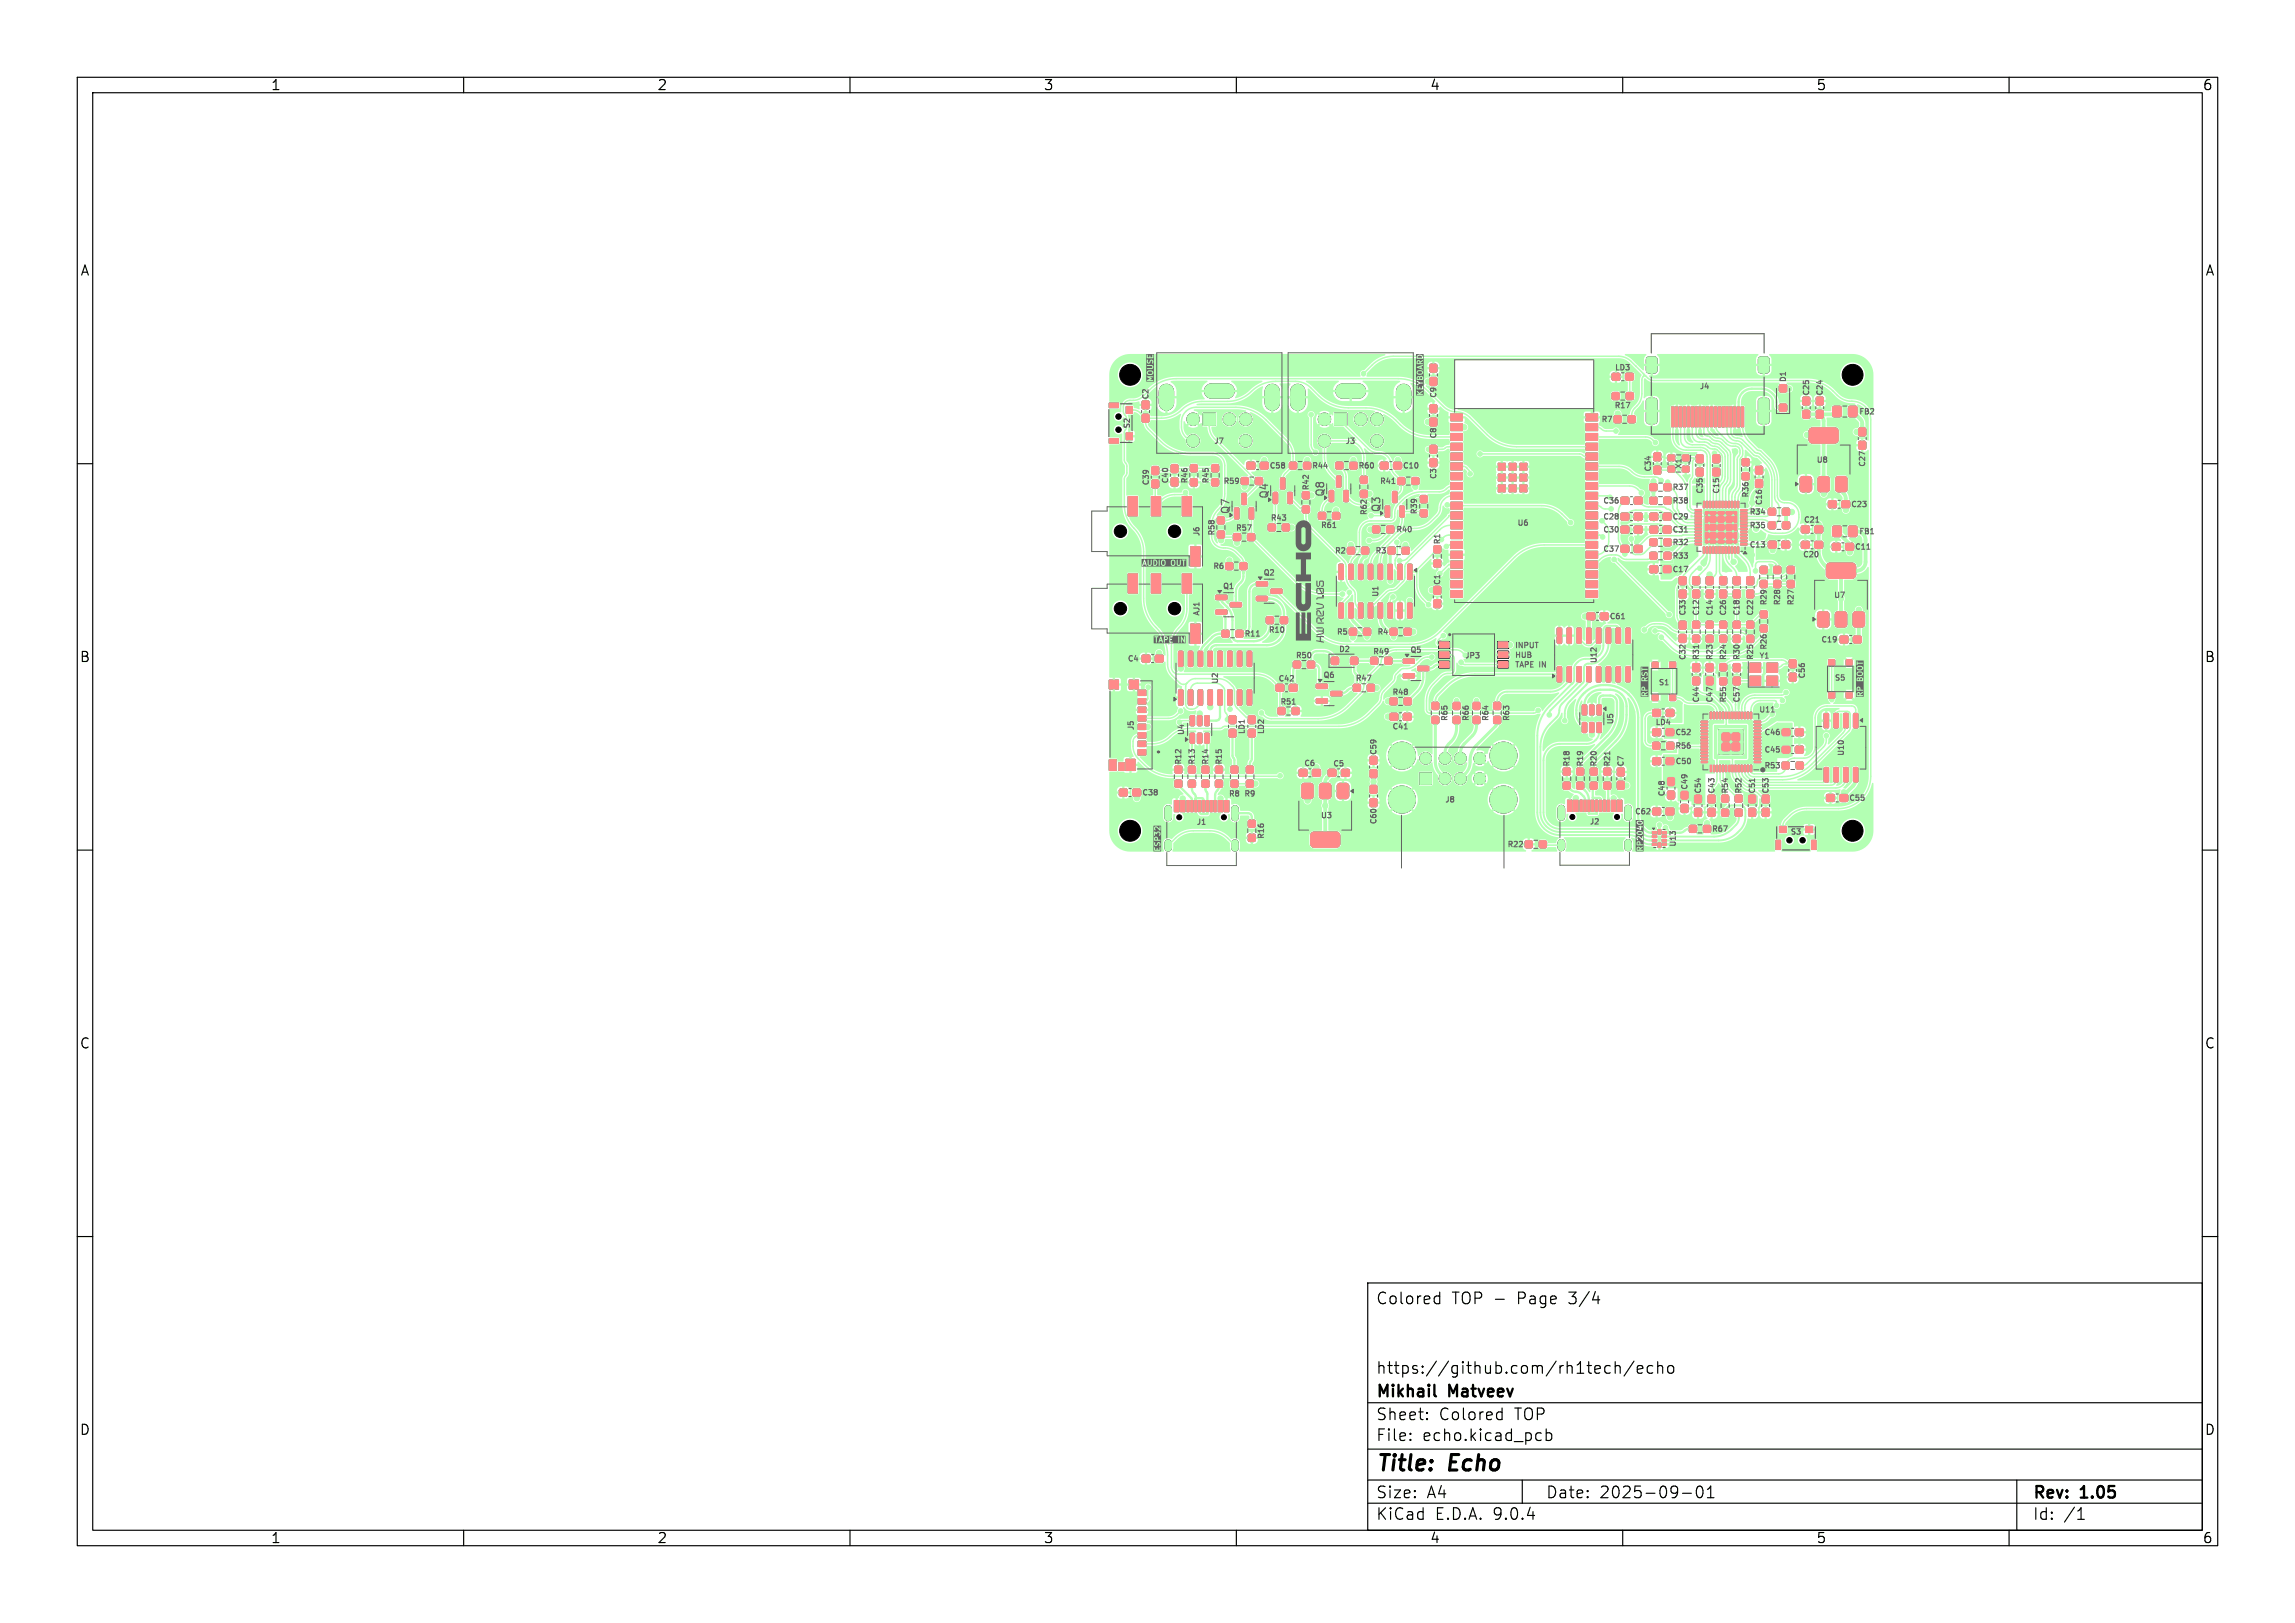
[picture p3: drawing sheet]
<svg xmlns="http://www.w3.org/2000/svg" width="297mm" height="210mm" viewBox="0 0 297 210" stroke-linecap="round" stroke-linejoin="round" font-family="sans-serif">
<defs><g id="words">
<g font-size="2.8">
<text x="178" y="190.9">Title:</text>
<text x="187.7" y="190.9">Echo</text>
</g>
<g font-size="2.1">
<text x="178" y="169">Colored</text>
<text x="187.9" y="169">TOP -</text>
<text x="196.5" y="169">Page</text>
<text x="203.3" y="169">3/4</text>
<text x="178" y="178">https://github.com/rh1tech/echo</text>
<text x="178" y="184">Sheet:</text>
<text x="178" y="181.2">Mikhail</text>
<text x="186.2" y="184">Colored</text>
<text x="187.6" y="181.2">Matveev</text>
<text x="196.1" y="184">TOP</text>
<text x="178" y="186.7">File:</text>
<text x="184.1" y="186.7">echo.kicad_pcb</text>
<text x="178" y="196.9">KiCad</text>
<text x="178" y="194.1">Size:</text>
<text x="184.7" y="194.1">A4</text>
<text x="185.7" y="196.9">E.D.A.</text>
<text x="193.3" y="196.9">9.0.4</text>
<text x="200" y="194.1">Date:</text>
<text x="207" y="194.1">2025-09-01</text>
<text x="263" y="194.3">Rev:</text>
<text x="263" y="196.9">Id:</text>
<text x="267.1" y="196.9">/1</text>
<text x="269.4" y="194.3">1.05</text>
</g>
<g font-size="1.8">
<text x="35" y="11.9">1</text>
<text x="85" y="11.9">2</text>
<text x="135" y="11.9">3</text>
<text x="185" y="11.9">4</text>
<text x="235" y="11.9">5</text>
<text x="285" y="11.9">6</text>
<text x="10.3" y="35.9">A</text>
<text x="285.4" y="35.9">A</text>
<text x="10.3" y="85.9">B</text>
<text x="285.3" y="85.9">B</text>
<text x="10.3" y="135.9">C</text>
<text x="285.3" y="135.9">C</text>
<text x="10.3" y="185.9">D</text>
<text x="285.3" y="185.9">D</text>
<text x="35" y="199.9">1</text>
<text x="85" y="199.9">2</text>
<text x="135" y="199.9">3</text>
<text x="185" y="199.9">4</text>
<text x="235" y="199.9">5</text>
<text x="285" y="199.9">6</text>
</g>
<g font-size="1.4" fill="#626262">
<text x="164.3" y="64.6" transform="rotate(-90 164.3 64.6)">Q4</text>
<text x="171.6" y="64.4" transform="rotate(-90 171.6 64.4)">Q8</text>
<text x="159.3" y="66.6" transform="rotate(-90 159.3 66.6)">Q7</text>
<text x="178.8" y="66.4" transform="rotate(-90 178.8 66.4)">Q3</text>
</g>
<g font-size="1" fill="#626262">
<text x="148.8" y="51.8" transform="rotate(-90 148.8 51.8)">C2</text>
<text x="186.1" y="51.6" transform="rotate(-90 186.1 51.6)">C9</text>
<text x="208.8" y="53">R17</text>
<text x="208.9" y="48.1">LD3</text>
<text x="219.9" y="50.5">J4</text>
<text x="231.3" y="49.5" transform="rotate(-90 231.3 49.5)">D1</text>
<text x="234.3" y="51.3" transform="rotate(-90 234.3 51.3)">C25</text>
<text x="236.1" y="51.3" transform="rotate(-90 236.1 51.3)">C24</text>
<text x="240.6" y="53.8">FB2</text>
<text x="146.4" y="55.6" transform="rotate(-90 146.4 55.6)">S2</text>
<text x="157" y="57.6">J7</text>
<text x="174" y="57.6">J3</text>
<text x="186.1" y="56.9" transform="rotate(-90 186.1 56.9)">C8</text>
<text x="207.1" y="54.8">R7</text>
<text x="148.9" y="62.9" transform="rotate(-90 148.9 62.9)">C39</text>
<text x="151.4" y="62.7" transform="rotate(-90 151.4 62.7)">C40</text>
<text x="153.9" y="62.7" transform="rotate(-90 153.9 62.7)">R46</text>
<text x="156.6" y="62.7" transform="rotate(-90 156.6 62.7)">R45</text>
<text x="158.2" y="62.8">R59</text>
<text x="164.2" y="60.8">C58</text>
<text x="169.6" y="63.5" transform="rotate(-90 169.6 63.5)">R42</text>
<text x="169.8" y="60.8">R44</text>
<text x="175.7" y="60.8">R60</text>
<text x="178.4" y="62.8">R41</text>
<text x="181.5" y="60.8">C10</text>
<text x="186.1" y="62.1" transform="rotate(-90 186.1 62.1)">C3</text>
<text x="207.3" y="65.3">C36</text>
<text x="213.8" y="61.1" transform="rotate(-90 213.8 61.1)">C34</text>
<text x="216.4" y="63.6">R37</text>
<text x="216.4" y="65.3">R38</text>
<text x="217.7" y="60.7" transform="rotate(-90 217.7 60.7)">X1</text>
<text x="220.5" y="64" transform="rotate(-90 220.5 64)">C35</text>
<text x="222.7" y="64" transform="rotate(-90 222.7 64)">C15</text>
<text x="226.5" y="64.5" transform="rotate(-90 226.5 64.5)">R36</text>
<text x="228.2" y="65.5" transform="rotate(-90 228.2 65.5)">C16</text>
<text x="235" y="60.1">U8</text>
<text x="239.5" y="65.8">C23</text>
<text x="241.6" y="60.6" transform="rotate(-90 241.6 60.6)">C27</text>
<text x="155.4" y="69.5" transform="rotate(-90 155.4 69.5)">J6</text>
<text x="157.4" y="69.4" transform="rotate(-90 157.4 69.4)">R58</text>
<text x="159.8" y="68.9">R57</text>
<text x="164.3" y="67.6">R43</text>
<text x="170.8" y="68.5">R61</text>
<text x="172.6" y="71.8">R2</text>
<text x="177.1" y="66.8" transform="rotate(-90 177.1 66.8)">R62</text>
<text x="177.9" y="71.8">R3</text>
<text x="180.6" y="69.1">R40</text>
<text x="183.6" y="66.7" transform="rotate(-90 183.6 66.7)">R39</text>
<text x="186.6" y="70.5" transform="rotate(-90 186.6 70.5)">R1</text>
<text x="196.3" y="68.2">U6</text>
<text x="207.3" y="69.1">C30</text>
<text x="207.3" y="71.6">C37</text>
<text x="207.3" y="67.4">C28</text>
<text x="216.4" y="70.7">R32</text>
<text x="216.4" y="69.1">C31</text>
<text x="216.4" y="67.4">C29</text>
<text x="226.3" y="68.5">R35</text>
<text x="226.3" y="66.8">R34</text>
<text x="226.3" y="71">C13</text>
<text x="233.3" y="67.8">C21</text>
<text x="240" y="71.3">C11</text>
<text x="240.6" y="69.3">FB1</text>
<text x="156.9" y="73.8">R6</text>
<text x="158.2" y="76.4">Q1</text>
<text x="163.4" y="74.7">Q2</text>
<text x="178.6" y="77.3" transform="rotate(-90 178.6 77.3)">U1</text>
<text x="186.6" y="75.8" transform="rotate(-90 186.6 75.8)">C1</text>
<text x="216.4" y="74.2">C17</text>
<text x="216.4" y="72.5">R33</text>
<text x="233.2" y="72.3">C20</text>
<text x="237.2" y="77.6">U7</text>
<text x="155.4" y="79.8" transform="rotate(-90 155.4 79.8)">AJ1</text>
<text x="161" y="82.6">R11</text>
<text x="164.1" y="82.1">R10</text>
<text x="172.9" y="82.3">R5</text>
<text x="178.1" y="82.3">R4</text>
<text x="208.2" y="80.3">C61</text>
<text x="218.3" y="79.8" transform="rotate(-90 218.3 79.8)">C33</text>
<text x="220.1" y="79.8" transform="rotate(-90 220.1 79.8)">C12</text>
<text x="221.8" y="79.8" transform="rotate(-90 221.8 79.8)">C14</text>
<text x="223.6" y="79.8" transform="rotate(-90 223.6 79.8)">C26</text>
<text x="225.3" y="79.8" transform="rotate(-90 225.3 79.8)">C18</text>
<text x="227.1" y="79.8" transform="rotate(-90 227.1 79.8)">C22</text>
<text x="228.8" y="78.5" transform="rotate(-90 228.8 78.5)">R29</text>
<text x="230.6" y="78.5" transform="rotate(-90 230.6 78.5)">R28</text>
<text x="232.3" y="78.5" transform="rotate(-90 232.3 78.5)">R27</text>
<text x="235.6" y="83.3">C19</text>
<text x="145.8" y="85.8">C4</text>
<text x="157.8" y="88.6" transform="rotate(-90 157.8 88.6)">U2</text>
<text x="165.3" y="88.4">C42</text>
<text x="167.6" y="85.4">R50</text>
<text x="171.2" y="87.9">Q6</text>
<text x="173.2" y="84.6">D2</text>
<text x="175.3" y="88.3">R47</text>
<text x="177.6" y="84.9">R49</text>
<text x="182.4" y="84.7">Q5</text>
<text x="189.5" y="85.4">JP3</text>
<text x="196" y="86.6">TAPE IN</text>
<text x="196" y="85.3">HUB</text>
<text x="196" y="84.1">INPUT</text>
<text x="206.8" y="85.9" transform="rotate(-90 206.8 85.9)">U12</text>
<text x="214.6" y="88.8">S1</text>
<text x="218.3" y="85.6" transform="rotate(-90 218.3 85.6)">C32</text>
<text x="220.1" y="85.6" transform="rotate(-90 220.1 85.6)">R31</text>
<text x="221.8" y="85.6" transform="rotate(-90 221.8 85.6)">R23</text>
<text x="223.6" y="85.6" transform="rotate(-90 223.6 85.6)">R24</text>
<text x="225.3" y="85.6" transform="rotate(-90 225.3 85.6)">R30</text>
<text x="227.1" y="85.6" transform="rotate(-90 227.1 85.6)">R25</text>
<text x="227.6" y="85.4">Y1</text>
<text x="228.8" y="84.2" transform="rotate(-90 228.8 84.2)">R26</text>
<text x="233.8" y="87.9" transform="rotate(-90 233.8 87.9)">C56</text>
<text x="237.3" y="88.2">S5</text>
<text x="146.9" y="94.6" transform="rotate(-90 146.9 94.6)">J5</text>
<text x="153.4" y="95.2" transform="rotate(-90 153.4 95.2)">U4</text>
<text x="161.3" y="95.1" transform="rotate(-90 161.3 95.1)">LD1</text>
<text x="163.8" y="95.1" transform="rotate(-90 163.8 95.1)">LD2</text>
<text x="165.6" y="91.4">R51</text>
<text x="180.1" y="90.1">R48</text>
<text x="180.1" y="94.6">C41</text>
<text x="187.5" y="93.4" transform="rotate(-90 187.5 93.4)">R65</text>
<text x="190.3" y="93.4" transform="rotate(-90 190.3 93.4)">R66</text>
<text x="192.8" y="93.4" transform="rotate(-90 192.8 93.4)">R64</text>
<text x="195.5" y="93.4" transform="rotate(-90 195.5 93.4)">R63</text>
<text x="209" y="93.8" transform="rotate(-90 209 93.8)">U5</text>
<text x="214.1" y="94">LD4</text>
<text x="216.8" y="95.3">C52</text>
<text x="220.1" y="91.1" transform="rotate(-90 220.1 91.1)">C44</text>
<text x="221.8" y="91.1" transform="rotate(-90 221.8 91.1)">C47</text>
<text x="223.6" y="91.1" transform="rotate(-90 223.6 91.1)">R55</text>
<text x="225.3" y="91.1" transform="rotate(-90 225.3 91.1)">C57</text>
<text x="227.6" y="92.4">U11</text>
<text x="228.2" y="95.3">C46</text>
<text x="153.1" y="99" transform="rotate(-90 153.1 99)">R12</text>
<text x="154.8" y="99" transform="rotate(-90 154.8 99)">R13</text>
<text x="156.6" y="99" transform="rotate(-90 156.6 99)">R14</text>
<text x="158.3" y="99" transform="rotate(-90 158.3 99)">R15</text>
<text x="168.7" y="99.3">C6</text>
<text x="172.4" y="99.4">C5</text>
<text x="178.3" y="97.8" transform="rotate(-90 178.3 97.8)">C59</text>
<text x="203.3" y="99.3" transform="rotate(-90 203.3 99.3)">R18</text>
<text x="205.1" y="99.3" transform="rotate(-90 205.1 99.3)">R19</text>
<text x="206.8" y="99.3" transform="rotate(-90 206.8 99.3)">R20</text>
<text x="208.6" y="99.3" transform="rotate(-90 208.6 99.3)">R21</text>
<text x="210.3" y="99.3" transform="rotate(-90 210.3 99.3)">C7</text>
<text x="216.7" y="99.1">C50</text>
<text x="216.8" y="97.1">R56</text>
<text x="228.2" y="99.6">R53</text>
<text x="228.2" y="97.6">C45</text>
<text x="238.8" y="97.9" transform="rotate(-90 238.8 97.9)">U10</text>
<text x="147.7" y="103.1">C38</text>
<text x="154.8" y="106.9">J1</text>
<text x="158.9" y="103.3">R8</text>
<text x="160.9" y="103.3">R9</text>
<text x="170.8" y="106.1">U3</text>
<text x="178.3" y="106.8" transform="rotate(-90 178.3 106.8)">C60</text>
<text x="186.9" y="104">J8</text>
<text x="205.6" y="106.9">J2</text>
<text x="211.4" y="105.6">C62</text>
<text x="215.6" y="103.2" transform="rotate(-90 215.6 103.2)">C48</text>
<text x="218.6" y="102.3" transform="rotate(-90 218.6 102.3)">C49</text>
<text x="220.3" y="102.8" transform="rotate(-90 220.3 102.8)">C54</text>
<text x="221.5" y="107.8">R67</text>
<text x="222.1" y="102.8" transform="rotate(-90 222.1 102.8)">C43</text>
<text x="223.8" y="102.8" transform="rotate(-90 223.8 102.8)">R54</text>
<text x="225.6" y="102.8" transform="rotate(-90 225.6 102.8)">R52</text>
<text x="227.3" y="102.8" transform="rotate(-90 227.3 102.8)">C51</text>
<text x="229.1" y="102.8" transform="rotate(-90 229.1 102.8)">C53</text>
<text x="239.2" y="103.8">C55</text>
<text x="163.8" y="108.7" transform="rotate(-90 163.8 108.7)">R16</text>
<text x="194.9" y="109.8">R22</text>
<text x="217.1" y="109.7" transform="rotate(-90 217.1 109.7)">U13</text>
<text x="231.6" y="108.2">S3</text>
</g>
</g></defs>
<g fill="none" stroke="#000" stroke-width=".15">
<path d="M10 10h277v190h-277zM12 12h273v186h-273zM60 10v2M110 10v2M160 10v2M210 10v2M260 10v2M10 60h2M285 60h2M10 110h2M285 110h2M10 160h2"/>
<path d="M177 166h108v32h-108zM185.9 167.7l.4 .1M186.3 167.2v1.5M186.3 168.6l-.4 .1M206.1 168.2h.9M207.7 177.6l.3 .1 .4-.1M208.4 176.8l-.4-.1-.3 .1M209 176.8a.37 .37 0 0 1 .7 .1v.8M209 176.2v1.5M211.5 176.1l-1.3 2M211.9 177.2l.7-.1-.1-.3-.4-.1-.2 .2 .1 .7 .1 .1 .4-.1M213.9 176.8l-.4-.1-.3 .3v.4l.1 .2 .2 .1 .4-.1"/>
<path d="M214.5 176.8a.37 .37 0 0 1 .7 .1v.8M214.5 176.2v1.5M216 176.8a.41 .41 0 0 1 .6 .2v.4a.41 .41 0 0 1-.4 .3 .41 .41 0 0 1-.4-.3v-.4zM285 160h2M60 198v2M110 198v2M160 198v2M177 194.5h108M177 191.5h108M177 187.5h108M177 181.5h108M182.5 186.3h.1l-.1 .1"/>
<path d="M182.5 186.3v.1M182.5 185.5v.1M182.5 185.5h.1l-.1 .1M184.7 183.6v.1M184.7 183.6h-.1l.1 .1M184.7 182.8v.1M184.7 182.8h-.1l.1 .1M194 182.7l.4 .1M194.4 182.2v1.5M194.4 183.6l-.4 .1M197 191.5v3M199 185.4l.5 .1"/>
<path d="M199.5 186.3l-.5 .1M200.1 185.5l.4-.1 .3 .3v.4l-.1 .2-.2 .1-.4-.1M200.1 184.9v1.5M210 198v2M217.7 193.2h1.2M219.7 192.4a.36 .36 0 0 1 .6 .2 .77 .77 0 0 1-.4 1.2 1 1 0 0 1-.2-1.4zM221 193.8h.8M221 192.7l.4-.4v1.5M260 198v2M261 191.5v6.5M268.9 196.6h.8M269 195.5l.3-.4v1.5"/>
</g>
<path d="M185.6 180.5l.2 .2" fill="none" stroke="#000" stroke-width=".3"/>
<g fill="#000" stroke="#000" stroke-width=".13">
<path d="M143.5 56.8h1.2v.6h-1.2zM143.5 52.2h1.2v.6h-1.2zM145.7 56h.9v.9h-.9zM145.7 52.6h.9v.9h-.9zM147.8 51.9h.2h.7v.2v.8h-.2h-.7v-.2zM147.8 53.6h.2h.7v.2v.8l-.2 .1-.7-.1v-.2zM155.7 53.5h1.6v1.6h-1.6zM172.7 53.5h1.6v1.6h-1.6zM185.1 47.2l.2-.1 .6 .1 .1 .1-.1 .8-.2 .1-.6-.1-.1-.2zM185.1 48.9l.2-.1 .6 .1 .1 .2-.1 .7-.2 .1-.6-.1-.1-.1zM185.1 52.4h.2h.6l.1 .2-.1 .8h-.2h-.6l-.1-.2zM185.1 54.1h.2h.6l.1 .2-.1 .8-.2 .1-.6-.1-.1-.2z"/>
<path d="M185.1 59.4l.2-.1 .6 .1 .1 .2-.1 .7-.2 .1-.6-.1-.1-.1zM185.1 57.7l.2-.1 .6 .1 .1 .1-.1 .8-.2 .1-.6-.1-.1-.2zM187.7 58.6h1.5v.9h-1.5zM187.7 57.4h1.5v.9h-1.5zM187.7 56.1h1.5v.9h-1.5zM187.7 54.8h1.5v.9h-1.5zM187.7 53.6h1.5v.9h-1.5zM205.2 53.6h1.6v.9h-1.6zM205.2 54.8h1.6v.9h-1.6zM205.2 56.1h1.6v.9h-1.6zM205.2 57.4h1.6v.9h-1.6zM205.2 58.6h1.6v.9h-1.6z"/>
<path d="M208.7 48.3h.1h.8v.2v.7h-.2h-.7l-.1-.2zM208.7 50.8h.1h.7l.1 .2-.1 .7h-.2h-.6l-.1-.2zM208.9 53.8h.2h.7v.2v.7h-.2h-.7l-.1-.2zM210.4 48.3h.2h.7l.1 .2-.1 .7h-.1h-.8l-.1-.2zM210.5 50.8h.2h.6l.1 .2-.1 .7h-.1h-.7l-.1-.2zM210.7 53.8h.2h.7l.1 .2-.1 .7h-.2h-.7v-.2zM214.1 58.6h.1h.7v.2v.8l-.2 .1-.6-.1-.1-.2zM213.2 51.6l1-.1 .2 .3v2.7v.2l-.2 .1h-.9l-.2-.2-.1-2.7zM213.2 46.2h.9l.3 .1v1.6l-.1 .3-.9 .1-.3-.2-.1-1.6zM215.9 58.9h.8v.7h-.8zM216.3 52.6h.3v2.6h-.3zM216.8 52.6h.3v2.6h-.3z"/>
<path d="M217.3 52.6h.3v2.6h-.3zM217.9 52.6h.2v2.6h-.2zM217.8 58.9h.7v.7h-.7zM218.4 52.6h.3v2.6h-.3zM218.8 52.6h.4v2.6h-.4zM219.3 52.6h.3v2.6h-.3zM219.8 52.6h.3v2.6h-.3zM219.6 58.9l.1-.1 .7 .1v.2v.7l-.2 .1-.6-.1-.1-.1zM220.3 52.6h.3v2.6h-.3zM220.8 52.6h.3v2.6h-.3zM221.4 52.6h.3v2.6h-.3zM221.7 58.9l.2-.1 .6 .1 .1 .2-.1 .7-.2 .1-.6-.1-.1-.1z"/>
<path d="M221.9 52.6h.3v2.6h-.3zM222.3 52.6h.3v2.6h-.3zM222.8 52.6h.3v2.6h-.3zM223.3 52.6h.3v2.6h-.3zM223.8 52.6h.3v2.6h-.3zM224.4 52.6h.2v2.6h-.2zM224.9 52.6h.3v2.6h-.3zM225.3 52.6h.4v2.6h-.4zM225.5 59.4l.2-.1 .6 .1 .1 .2-.1 .6-.2 .1-.6-.1-.1-.1zM227.6 46.3l.3-.1h.8l.2 .1 .1 1.6-.2 .3-.9 .1-.3-.2zM227.6 51.7l.2-.2h.8l.2 .1 .1 .2 .1 2.7-.1 .2-.2 .1h-.9l-.2-.2zM230.3 49.8h.2h.7v.2v.7l-.2 .1-.7-.1v-.2z"/>
<path d="M230.3 52.3h.2h.7v.2v.7l-.2 .1-.7-.1v-.2zM233.3 51.4h.2h.7v.2v.8h-.2h-.7v-.2zM233.3 53.1h.2h.7v.2v.8l-.2 .1-.7-.1v-.2zM234.2 55.5l.4-.1h3l.3 .3-.1 1.4-.2 .2-.2 .1-3-.1-.2-.2-.1-.2v-1.2zM235.1 51.4h.2h.6l.1 .2-.1 .8h-.2h-.6l-.1-.2zM235.1 53.1h.2h.6l.1 .2-.1 .8-.2 .1-.6-.1-.1-.2zM237.2 52.6h.2h.8l.1 .2-.1 1.1-.2 .1-.8-.1-.1-.2zM239.3 52.6h.2h.8v.2v1.1l-.2 .1-.8-.1-.1-.2zM240.6 57.1h.2h.6l.1 .2-.1 .8-.2 .1-.6-.1-.1-.2zM240.6 55.4h.2h.6l.1 .2-.1 .8h-.2h-.6l-.1-.2zM146 64.3h1.2v2.5h-1.2zM146 74.3h1.2v2.5h-1.2z"/>
<path d="M149 64.3h1.2v2.5h-1.2zM149 74.3h1.2v2.5h-1.2zM149.1 60.4h.2h.6l.1 .2-.1 .8h-.2h-.6l-.1-.2zM149.1 62.1h.2h.6l.1 .2-.1 .8-.2 .1-.6-.1-.1-.2zM151.6 60.2l.2-.1 .6 .1 .1 .1-.1 .8-.2 .1-.6-.1-.1-.2zM151.6 61.9l.2-.1 .6 .1 .1 .2-.1 .7-.2 .1-.6-.1-.1-.1zM153 64.3h1.2v2.5h-1.2zM153 74.3h1.2v2.5h-1.2zM154.1 70.8h1.2v2.5h-1.2zM154.1 60.2l.2-.1 .6 .1 .1 .1-.1 .7-.2 .1-.6-.1-.1-.2zM154.1 62l.2-.1 .6 .1 .1 .2-.1 .6-.2 .1-.6-.1-.1-.1zM156.8 60.2l.2-.1 .7 .1v.1v.7l-.2 .1-.7-.1v-.2z"/>
<path d="M156.8 62l.2-.1 .7 .1v.2v.6l-.2 .1-.7-.1v-.1zM157.4 78.9h1.3l.1 .2v.3l-.2 .1h-1.2l-.1-.1zM157.4 77h1.3l.1 .2v.3l-.2 .1h-1.2l-.1-.1zM157.6 66.9h.2h.6l.1 .2-.1 .7h-.2h-.6l-.1-.2zM157.6 68.7h.2h.6l.1 .2-.1 .7-.2 .1-.6-.1-.1-.2zM159.2 78h1.4l.1 .1v.4l-.2 .1-1.2-.1-.1-.1zM158.7 72.8h.1h.7l.1 .2-.1 .7h-.2h-.6l-.1-.2zM159.7 69.1l.1-.1 .7 .1 .1 .2-.1 .6-.2 .1-.6-.1-.1-.2zM159.8 65.7h.4l.1 .1v1.2v.2h-.4l-.1-.1zM160.7 61.8h.1h.7l.1 .2-.1 .7h-.2h-.6l-.1-.2zM160.7 63.9l.4-.1 .2 .1v1.3l-.1 .1h-.3l-.2-.1zM160.5 72.8h.2h.6l.1 .2-.1 .7h-.1h-.7l-.1-.2z"/>
<path d="M161.5 69.1l.2-.1 .6 .1 .1 .2-.1 .6-.1 .1-.7-.1-.1-.2zM161.7 65.7h.4l.1 .1v1.2v.2h-.4l-.1-.1zM162.5 61.8h.2h.6l.1 .2-.1 .7h-.1h-.7l-.1-.2zM161.4 59.8h.2h.8v.2v.7h-.2h-.8l-.1-.2zM162.6 77.2h1.4v.1v.4l-.1 .1-1.2-.1-.1-.1zM162.6 75.3h1.4v.1v.4l-.1 .1-1.2-.1-.1-.1zM163.1 59.8h.2h.8v.2v.7h-.2h-.8v-.2zM164.5 76.2h1.3l.1 .2v.3l-.1 .1h-1.3l-.1-.1zM164.8 63.7h.4l.1 .1v1.2v.2h-.4l-.1-.1zM164.2 67.8h.1h.7l.1 .2-.1 .7h-.2h-.6l-.1-.2zM165.7 61.9l.4-.1 .2 .1v1.3l-.1 .1h-.3l-.2-.1zM166.7 63.7h.4l.1 .1v1.2v.2h-.4l-.1-.1z"/>
<path d="M166 67.8h.2h.6l.1 .2-.1 .7h-.1h-.7l-.1-.2zM166.9 59.8h.2h.7v.2v.7h-.2h-.7l-.1-.2zM168.6 65.5l.2-.1 .6 .1 .1 .2-.1 .6-.2 .1-.6-.1-.1-.1zM168.6 63.7l.2-.1 .6 .1 .1 .1-.1 .7-.2 .1-.6-.1-.1-.2zM168.7 59.8h.2h.7v.2v.7h-.2h-.7v-.2zM170.7 66.3h.1h.7l.1 .2-.1 .7h-.2h-.6l-.1-.2zM172 63.5h.5h.1v1.3l-.1 .1h-.3l-.2-.1zM173 61.6h.4l.1 .1 .1 1.2-.1 .1-.4 .1-.1-.1zM172.5 66.3h.2h.6l.1 .2-.1 .7h-.1h-.7l-.1-.2zM173.3 73h.4l.1 .1 .1 1.8-.1 .1h-.4l-.1-.1zM173.3 78h.4l.1 .1 .1 1.8-.1 .1h-.4l-.1-.1zM172.9 59.8h.2h.7v.2v.7h-.2h-.7l-.1-.2z"/>
<path d="M173.9 63.5h.5h.1v1.3l-.1 .1h-.3l-.2-.1zM174.6 73h.4l.1 .1v1.8l-.1 .1h-.3l-.2-.1zM174.6 78h.4l.1 .1v1.8l-.1 .1h-.3l-.2-.1zM174.4 70.8h.2h.7v.2v.7h-.2h-.7v-.2zM174.7 59.8h.2h.7l.1 .2-.1 .7h-.2h-.7v-.2zM175.8 73h.4l.2 .1v1.8l-.1 .1h-.4l-.1-.1zM175.8 78h.4l.2 .1v1.8l-.1 .1h-.4l-.1-.1zM176.1 61.7l.2-.1 .6 .1 .1 .1-.1 .7-.2 .1-.6-.1-.1-.2zM176.1 63.5l.2-.1 .6 .1 .1 .2-.1 .6-.2 .1-.6-.1-.1-.1zM176.2 70.8h.2h.7v.2v.7h-.2h-.7v-.2zM177.1 73h.4l.2 .1v1.8l-.1 .1h-.4l-.1-.1zM177.1 78h.4l.2 .1v1.8l-.1 .1h-.4l-.1-.1z"/>
<path d="M177.7 68.1l.1-.1 .7 .1 .1 .2-.1 .6-.2 .1-.6-.1-.1-.2zM178.4 73h.4l.1 .1v1.8l-.1 .1h-.3l-.2-.1zM178.4 78h.4l.1 .1v1.8l-.1 .1h-.3l-.2-.1zM179.3 65.5h.4h.1v1.3v.1h-.4l-.1-.1zM179.5 68.1l.2-.1 .6 .1 .1 .2-.1 .6-.1 .1-.7-.1-.1-.2zM179.7 70.8h.1h.7l.1 .2-.1 .7h-.2h-.6l-.1-.2zM178.7 59.8h.1h.8l.1 .2-.1 .7h-.2h-.7l-.1-.2zM179.6 73h.5l.1 .1v1.8l-.1 .1h-.3l-.2-.1zM179.6 78h.5l.1 .1v1.8l-.1 .1h-.3l-.2-.1zM180.2 63.6h.4l.2 .1v1.2l-.1 .1-.4 .1-.1-.1zM181.2 65.5h.4h.1v1.3v.1h-.4l-.1-.1zM180.9 73h.4l.2 .1v1.8l-.1 .1h-.4l-.1-.1z"/>
<path d="M180.9 78h.4l.2 .1v1.8l-.1 .1h-.4l-.1-.1zM180.4 59.8h.2h.7l.1 .2-.1 .7h-.1h-.8l-.1-.2zM181.5 70.8h.2h.6l.1 .2-.1 .7h-.1h-.7l-.1-.2zM180.9 61.8h.2h.7v.2v.7h-.2h-.7v-.2zM182.2 73h.4l.1 .1v1.8v.1h-.4l-.1-.1zM182.2 78h.4l.1 .1v1.8v.1h-.4l-.1-.1zM182.7 61.8h.2h.7v.2v.7h-.2h-.7v-.2zM183.8 66l.2-.1 .7 .1v.2v.6l-.2 .1-.7-.1v-.1zM183.8 64.2l.2-.1 .7 .1v.1v.7l-.2 .1-.7-.1v-.2zM185.6 75.9h.2h.6l.1 .2-.1 .8h-.2h-.6l-.1-.2zM185.6 77.6h.2h.6l.1 .2-.1 .8-.2 .1-.6-.1-.1-.2zM185.6 70.7l.2-.1 .6 .1 .1 .1-.1 .7-.2 .1-.6-.1-.1-.2z"/>
<path d="M185.6 72.5l.2-.1 .6 .1 .1 .2-.1 .6-.2 .1-.6-.1-.1-.1zM187.7 76.4h1.5v.9h-1.5zM187.7 75.1h1.5v.9h-1.5zM187.7 73.9h1.5v.9h-1.5zM187.7 72.6h1.5v.9h-1.5zM187.7 71.3h1.5v.9h-1.5zM187.7 70.1h1.5v.9h-1.5zM187.7 68.8h1.5v.9h-1.5zM187.7 67.5h1.5v.9h-1.5zM187.7 66.3h1.5v.9h-1.5zM187.7 65h1.5v.9h-1.5zM187.7 63.7h1.5v.9h-1.5z"/>
<path d="M187.7 62.4h1.5v.9h-1.5zM187.7 61.2h1.5v.9h-1.5zM187.7 59.9h1.5v.9h-1.5zM193.9 59.9h.9v.9h-.9zM193.9 62.7h.9v.9h-.9zM193.9 61.3h.9v.9h-.9zM195.3 62.7h.9v.9h-.9zM195.3 61.3h.9v.9h-.9zM195.3 59.9h.9v.9h-.9zM196.7 62.7h.9v.9h-.9zM196.7 61.3h.9v.9h-.9zM196.7 59.9h.9v.9h-.9z"/>
<path d="M205.2 59.9h1.6v.9h-1.6zM205.2 61.2h1.6v.9h-1.6zM205.2 62.4h1.6v.9h-1.6zM205.2 63.7h1.6v.9h-1.6zM205.2 65h1.6v.9h-1.6zM205.2 66.3h1.6v.9h-1.6zM205.2 67.5h1.6v.9h-1.6zM205.2 68.8h1.6v.9h-1.6zM205.2 70.1h1.6v.9h-1.6zM205.2 71.3h1.6v.9h-1.6zM205.2 72.6h1.6v.9h-1.6zM205.2 73.9h1.6v.9h-1.6z"/>
<path d="M205.2 75.1h1.6v.9h-1.6zM205.2 76.4h1.6v.9h-1.6zM205.4 79.3h.2h.8v.2v.7h-.2h-.8l-.1-.2zM207.1 79.3h.2h.8l.1 .2-.1 .7h-.2h-.8v-.2zM209.8 68.1h.2h.7l.1 .2-.1 .6-.1 .1-.8-.1-.1-.1zM209.8 66.4h.2h.7l.1 .2-.1 .7h-.1h-.8l-.1-.2zM209.8 70.6h.2h.7l.1 .2-.1 .6-.1 .1-.8-.1-.1-.1zM209.8 64.4l.2-.1 .7 .1 .1 .1-.1 .7-.1 .1-.8-.1-.1-.2zM211.5 68.1h.2h.8v.2v.6l-.2 .1-.8-.1v-.1zM211.5 66.4h.2h.8v.2v.7h-.2h-.8v-.2zM211.5 70.6h.2h.8v.2v.6l-.2 .1-.8-.1v-.1zM211.5 64.4l.2-.1 .8 .1v.1v.7l-.2 .1-.8-.1v-.2z"/>
<path d="M213.6 69.8l.1-.1 .7 .1 .1 .1-.1 .7h-.2h-.6l-.1-.2zM213.6 71.5l.1-.1 .7 .1 .1 .2-.1 .6-.2 .1-.6-.1-.1-.1zM214.1 60.4l.1-.1 .7 .1v.1v.8l-.2 .1-.6-.1-.1-.2zM213.6 62.6h.1h.7l.1 .2-.1 .6-.2 .1-.6-.1-.1-.1zM213.6 64.4l.1-.1 .7 .1 .1 .1-.1 .7-.2 .1-.6-.1-.1-.2zM213.6 73.3l.1-.1 .8 .1 .1 .1-.1 .7h-.2h-.7l-.1-.2zM213.6 68.1h.1h.8l.1 .2-.1 .6-.2 .1-.7-.1-.1-.1zM213.6 66.4h.1h.8l.1 .2-.1 .7h-.2h-.7l-.1-.2zM215.4 69.8l.1-.1 .7 .1 .1 .1-.1 .7h-.2h-.6l-.1-.2zM215.4 71.5l.1-.1 .7 .1 .1 .2-.1 .6-.2 .1-.6-.1-.1-.1zM215.3 73.3l.1-.1 .8 .1 .1 .1-.1 .7h-.2h-.7l-.1-.2zM215.3 68.1h.1h.8l.1 .2-.1 .6-.2 .1-.7-.1-.1-.1z"/>
<path d="M215.3 66.4h.1h.8l.1 .2-.1 .7h-.2h-.7l-.1-.2zM215.4 62.6h.1h.7l.1 .2-.1 .6-.2 .1-.6-.1-.1-.1zM215.4 64.4l.1-.1 .7 .1 .1 .1-.1 .7-.2 .1-.6-.1-.1-.2zM215.9 60.4h.8v.6h-.8zM217.3 76.4l.2-.1 .7 .1v.2v.7l-.2 .1-.7-.1v-.1zM217.3 74.7l.2-.1 .7 .1v.1v.8l-.2 .1-.7-.1v-.2zM217.8 60.4h.7v.6h-.7zM219.1 76.4l.2-.1 .6 .1 .1 .2-.1 .7-.2 .1-.6-.1-.1-.1zM219.1 74.7l.2-.1 .6 .1 .1 .1-.1 .8-.2 .1-.6-.1-.1-.2zM219.4 70.3h.7l.1 .2h-.8zM219.4 69.9h.7l.1 .2h-.8zM219.4 69.5h.7l.1 .2h-.8z"/>
<path d="M219.4 69.1h.7l.1 .2h-.8zM219.4 68.7h.7l.1 .2h-.8zM219.4 68.3h.7l.1 .2h-.8zM219.4 67.9h.7l.1 .2h-.8zM219.4 67.5h.7l.1 .2h-.8zM219.4 67.1h.7l.1 .2h-.8zM219.4 66.7h.7l.1 .2h-.8zM219.4 66.3h.7l.1 .2h-.8zM219.4 65.9h.7l.1 .2h-.8zM219.6 60.6h.1h.7v.2v.8h-.2h-.6l-.1-.2zM220.4 70.8h.2v.8h-.2zM220.4 64.9h.2v.8h-.2z"/>
<path d="M220.8 70.8h.2v.8h-.2zM220.8 64.9h.2v.8h-.2zM221.2 70.8h.2v.8h-.2zM221.2 64.9h.2v.8h-.2zM220.8 76.4l.2-.1 .7 .1v.2v.7l-.2 .1-.7-.1v-.1zM220.8 74.7l.2-.1 .7 .1v.1v.8l-.2 .1-.7-.1v-.2zM221.6 70.8h.2v.8h-.2zM221.6 64.9h.2v.8h-.2zM221.7 60.6h.2h.6l.1 .2-.1 .8h-.2h-.6l-.1-.2zM222 70.8h.2v.8h-.2zM222 64.9h.2v.8h-.2zM222.4 70.8h.2v.8h-.2z"/>
<path d="M222.4 64.9h.2v.8h-.2zM222.8 70.8h.2v.8h-.2zM222.8 64.9h.2v.8h-.2zM222.6 76.4l.2-.1 .6 .1 .1 .2-.1 .7-.2 .1-.6-.1-.1-.1zM222.6 74.7l.2-.1 .6 .1 .1 .1-.1 .8-.2 .1-.6-.1-.1-.2zM223.2 70.8h.2v.8h-.2zM223.2 64.9h.2v.8h-.2zM223.6 70.8h.2v.8h-.2zM223.6 64.9h.2v.8h-.2zM224 70.8h.2v.8h-.2zM224 64.9h.2v.8h-.2zM224.4 70.8h.2v.8h-.2z"/>
<path d="M224.4 64.9h.2v.8h-.2zM220.6 66.1h4.2v4.2h-4.2zM224.3 76.4l.2-.1 .7 .1v.2v.7l-.2 .1-.7-.1v-.1zM224.3 74.7l.2-.1 .7 .1v.1v.8l-.2 .1-.7-.1v-.2zM224.8 70.8h.2v.8h-.2zM224.8 64.9h.2v.8h-.2zM225.3 65.9h.7l.1 .2h-.8zM225.3 66.3h.7l.1 .2h-.8zM225.3 66.7h.7l.1 .2h-.8zM225.3 67.1h.7l.1 .2h-.8zM225.3 67.5h.7l.1 .2h-.8zM225.3 67.9h.7l.1 .2h-.8z"/>
<path d="M225.3 68.3h.7l.1 .2h-.8zM225.3 68.7h.7l.1 .2h-.8zM225.3 69.1h.7l.1 .2h-.8zM225.3 69.5h.7l.1 .2h-.8zM225.3 69.9h.7l.1 .2h-.8zM225.3 70.3h.7l.1 .2h-.8zM225.5 61.2h.2h.6l.1 .2-.1 .7h-.2h-.6l-.1-.2zM226.1 76.4l.2-.1 .6 .1 .1 .2-.1 .7-.2 .1-.6-.1-.1-.1zM226.1 74.7l.2-.1 .6 .1 .1 .1-.1 .8-.2 .1-.6-.1-.1-.2zM227.2 60.4l.2-.1 .7 .1v.1v.8l-.2 .1-.7-.1v-.2zM227.2 62.1l.2-.1 .7 .1v.2v.7l-.2 .1-.7-.1v-.1zM227.8 73.3h.2h.7v.2v.7h-.2h-.7v-.2z"/>
<path d="M227.8 75.2l.2-.1 .7 .1v.1v.7l-.2 .1-.7-.1v-.2zM227.8 79.1l.2-.1 .7 .1v.2v.6l-.2 .1-.7-.1v-.1zM228.9 67.6l.2-.1 .6 .1 .1 .1-.1 .7-.1 .1-.7-.1-.1-.2zM228.9 65.8h.2h.6l.1 .2-.1 .6-.1 .1-.7-.1-.1-.1zM228.9 70.1l.2-.1 .7 .1 .1 .1-.1 .7-.1 .1-.8-.1-.1-.2zM229.6 75.2l.2-.1 .6 .1 .1 .1-.1 .7-.2 .1-.6-.1-.1-.2zM229.6 73.3h.2h.6l.1 .2-.1 .7h-.2h-.6l-.1-.2zM230.6 70.1l.2-.1 .8 .1v.1v.7l-.2 .1-.8-.1v-.2zM230.7 67.6l.2-.1 .7 .1v.1v.7l-.2 .1-.7-.1-.1-.2zM230.7 65.8h.2h.7v.2v.6l-.2 .1-.7-.1-.1-.1zM231.3 75.2l.2-.1 .7 .1v.1v.7l-.2 .1-.7-.1v-.2zM231.3 73.3h.2h.7v.2v.7h-.2h-.7v-.2z"/>
<path d="M233 61.8l.3-.1h.9l.2 .1v1.5l-.1 .3-1 .1-.3-.2v-.2zM233.2 70.1l.1-.1 .8 .1 .1 .2-.1 .6-.2 .1-.7-.1-.1-.2zM233.2 68.1l.1-.1 .8 .1 .1 .2-.1 .6-.2 .1-.7-.1-.1-.2zM235.3 61.8l.3-.1h.9l.2 .1 .1 1.5-.2 .3-1 .1-.3-.2-.1-.2zM234.9 70.1l.2-.1 .7 .1 .1 .2-.1 .6-.1 .1-.8-.1-.1-.2zM234.9 68.1l.2-.1 .7 .1 .1 .2-.1 .6-.1 .1-.8-.1-.1-.2zM236.5 73l.3-.1h3.1l.2 .3v1.4l-.2 .2-.3 .1-3-.1-.2-.2-.1-.2 .1-1.2zM237.2 68.1h.2h.8l.1 .2-.1 1.1-.2 .1-.8-.1-.1-.2zM236.7 64.8h.1h.8l.1 .2-.1 .7h-.2h-.7l-.1-.2zM237.6 61.8l.3-.1h.9l.2 .1v1.5l-.1 .3-1 .1-.3-.2v-.2zM237.2 70.3h.1h.8l.1 .2-.1 .7h-.2h-.7l-.1-.2zM239.3 68.1h.2h.8v.2v1.1l-.2 .1-.8-.1-.1-.2z"/>
<path d="M238.4 64.8h.2h.7l.1 .2-.1 .7h-.1h-.8l-.1-.2zM238.9 70.3h.2h.7l.1 .2-.1 .7h-.1h-.8l-.1-.2zM143.5 98.3h.9v1.4h-.9zM143.5 88h1.2v1.2h-1.2zM144.8 98.7h.7v1h-.7zM145.7 98.3h1.2v1.4h-1.2zM146.1 88h1.2v1.2h-1.2zM147.3 89.3h1v.7h-1zM147.3 90.4h1v.7h-1zM147.3 91.5h1v.7h-1zM147.3 92.6h1v.7h-1zM147.3 93.7h1v.7h-1z"/>
<path d="M147.3 94.8h1v.7h-1zM147.3 95.9h1v.7h-1zM147.3 97h1v.7h-1zM147.8 84.8l.2-.1 .8 .1v.2v.6l-.2 .1-.8-.1v-.1zM149.6 84.8l.1-.1 .8 .1 .1 .2-.1 .6-.2 .1-.7-.1-.1-.1zM152.5 89.3h.5h.1v1.8l-.1 .1-.3 .1-.2-.1zM152.5 84.3h.5h.1v1.8l-.1 .1-.3 .1-.2-.1zM152.1 99.2l.2-.1 .6 .1 .1 .1-.1 .7-.2 .1-.6-.1-.1-.2zM153.8 89.3h.4h.2v1.8l-.1 .1-.4 .1-.1-.1zM153.8 84.3h.4h.2v1.8l-.1 .1-.4 .1-.1-.1zM154.1 80.8h1.2v2.5h-1.2zM154 92.6h.4l.2 .1v1.1l-.1 .1h-.4l-.1-.1z"/>
<path d="M154 94.9h.4l.2 .1v1l-.1 .2h-.4l-.1-.1zM153.8 99.2l.2-.1 .7 .1v.1v.7l-.2 .1-.7-.1v-.2zM155 92.6h.4l.1 .1v1.1v.1h-.4l-.1-.1zM155 94.9h.4l.1 .1v1v.2h-.4l-.1-.1zM155.1 89.3h.4h.1v1.8v.1l-.4 .1-.1-.1zM155.1 84.3h.4h.1v1.8v.1l-.4 .1-.1-.1zM155.9 92.6h.4l.2 .1v1.1l-.1 .1h-.4l-.1-.1zM155.9 94.9h.4l.2 .1v1l-.1 .2h-.4l-.1-.1zM155.6 99.2l.2-.1 .6 .1 .1 .1-.1 .7-.2 .1-.6-.1-.1-.2zM156.4 89.3h.4h.1v1.8l-.1 .1-.3 .1-.2-.1zM156.4 84.3h.4h.1v1.8l-.1 .1-.3 .1-.2-.1zM157.6 89.3h.4h.2v1.8l-.1 .1-.4 .1-.1-.1z"/>
<path d="M157.6 84.3h.4h.2v1.8l-.1 .1-.4 .1-.1-.1zM157.3 99.2l.2-.1 .7 .1v.1v.7l-.2 .1-.7-.1v-.2zM158.9 89.3h.4h.1l.1 1.8-.1 .1-.4 .1-.1-.1zM158.9 84.3h.4h.1l.1 1.8-.1 .1-.4 .1-.1-.1zM158.2 81.6l.1-.1 .7 .1 .1 .2-.1 .6-.2 .1-.6-.1-.1-.2zM159.1 94.4h.2h.6l.1 .2-.1 .7-.2 .1-.6-.1-.1-.1zM159.1 92.7l.2-.1 .6 .1 .1 .1-.1 .8-.2 .1-.6-.1-.1-.2zM159.3 99.2l.2-.1 .7 .1v.1v.7l-.2 .1-.7-.1v-.2zM160.2 89.3h.4h.1v1.8l-.1 .1-.3 .1-.2-.1zM160.2 84.3h.4h.1v1.8l-.1 .1-.3 .1-.2-.1zM160 81.6l.2-.1 .6 .1 .1 .2-.1 .6-.1 .1-.7-.1-.1-.2zM161.4 89.3h.4h.2v1.8l-.1 .1-.4 .1-.1-.1z"/>
<path d="M161.4 84.3h.4h.2v1.8l-.1 .1-.4 .1-.1-.1zM161.6 94.4h.2h.6l.1 .2-.1 .7-.2 .1-.6-.1-.1-.1zM161.6 92.7l.2-.1 .6 .1 .1 .1-.1 .8-.2 .1-.6-.1-.1-.2zM163.9 79.8h.2h.7v.2v.7h-.2h-.7l-.1-.2zM165.2 88.6l.1-.1 .8 .1 .1 .2-.1 .6-.2 .1-.7-.1-.1-.2zM165.4 91.6l.2-.1 .7 .1v.2v.6l-.2 .1-.7-.1-.1-.2zM165.7 79.8h.2h.7v.2v.7h-.2h-.7v-.2zM166.9 88.6l.2-.1 .7 .1 .1 .2-.1 .6-.1 .1-.8-.1-.1-.2zM167.2 91.6l.2-.1 .7 .1 .1 .2-.1 .6-.2 .1-.7-.1v-.2zM167.4 85.6l.2-.1 .7 .1v.2v.6l-.2 .1-.7-.1v-.2zM169.2 85.6l.2-.1 .7 .1v.2v.6l-.2 .1-.7-.1v-.2zM170.4 90.4h1.3l.1 .2v.3l-.1 .1h-1.3l-.1-.1z"/>
<path d="M170.4 88.5h1.3l.1 .2v.3l-.1 .1h-1.3l-.1-.1zM171.9 99.6l.2-.1 .8 .1v.2v.6l-.2 .1-.8-.1-.1-.2zM172.2 89.5h1.4l.1 .1v.4l-.2 .1-1.2-.1-.1-.1zM172.3 85.1l.2-.1 .7 .1 .1 .2-.1 .6-.2 .1-.7-.1-.1-.1zM173.6 99.6l.2-.1 .8 .1 .1 .2-.1 .6-.2 .1-.8-.1v-.2zM174.8 85.1l.2-.1 .7 .1v.2v.6l-.2 .1-.7-.1-.1-.1zM174.7 81.3h.1h.7l.1 .2-.1 .7h-.2h-.6l-.1-.2zM175.2 88.6l.1-.1 .7 .1 .1 .2-.1 .6-.2 .1-.6-.1-.1-.2zM177.4 85.1l.2-.1 .7 .1v.2v.6l-.2 .1-.7-.1v-.2zM176.5 81.3h.2h.6l.1 .2-.1 .7h-.1h-.7l-.1-.2zM177.3 97.9h.2h.7v.2v.8h-.2h-.7v-.2zM177 88.6l.2-.1 .6 .1 .1 .2-.1 .6-.1 .1-.7-.1-.1-.2z"/>
<path d="M179.2 85.1l.2-.1 .7 .1v.2v.6l-.2 .1-.7-.1v-.2zM179.9 90.3h.2h.7v.2v.7h-.2h-.7l-.1-.2zM179.9 92.3h.2h.8v.2v.7h-.2h-.8l-.1-.2zM179.9 81.3h.2h.7v.2v.7h-.2h-.7l-.1-.2zM181.6 87.2h1.4v.1v.4l-.1 .1-1.2-.1-.1-.1zM181.6 85.3h1.4v.1v.4l-.1 .1-1.2-.1-.1-.1zM181.6 92.3h.2h.8v.2v.7h-.2h-.8v-.2zM181.7 90.3h.2h.7v.2v.7h-.2h-.7v-.2zM181.7 81.3h.2h.7v.2v.7h-.2h-.7v-.2zM183.5 86.2h1.3l.1 .2v.3l-.1 .1h-1.3l-.1-.1zM185.3 92.7h.2h.7v.2v.7l-.2 .1-.7-.1v-.2zM185.3 90.9h.2h.7v.2v.7h-.2h-.7v-.2z"/>
<path d="M186.2 85.5h1.4v.9l-1.4 .1zM186.2 84.3l1.4-.1v.9l-1.4 .1zM186.2 83h1.4v.9h-1.4zM188.1 90.9h.2h.6l.1 .2-.1 .7h-.2h-.6l-.1-.2zM188.1 92.7h.2h.6l.1 .2-.1 .7-.2 .1-.6-.1-.1-.2zM190.7 90.9h.1h.7l.1 .2-.1 .7h-.2h-.6l-.1-.2zM190.7 92.7h.1h.7l.1 .2-.1 .7-.2 .1-.6-.1-.1-.2zM193.8 83h1.4v.9h-1.4zM193.8 84.3l1.4-.1v.9l-1.4 .1zM193.8 85.5h1.4v.9l-1.4 .1zM193.3 90.9h.2h.7v.2v.7h-.2h-.7v-.2zM193.3 92.7h.2h.7v.2v.7l-.2 .1-.7-.1v-.2z"/>
<path d="M201.5 86.3h.5h.1v1.8l-.1 .1-.3 .1-.2-.1zM201.5 81.3h.5h.1v1.8l-.1 .1-.3 .1-.2-.1zM202.8 86.3h.4h.2v1.8l-.1 .1-.4 .1-.1-.1zM202.8 81.3h.4h.2v1.8l-.1 .1-.4 .1-.1-.1zM202.3 99.4h.2h.7v.2v.7h-.2h-.7v-.2zM204.1 86.3h.4h.1v1.8v.1l-.4 .1-.1-.1zM204.1 81.3h.4h.1v1.8v.1l-.4 .1-.1-.1zM204.1 99.4h.2h.6l.1 .2-.1 .7h-.2h-.6l-.1-.2zM204.8 93.5h.4l.1 .1v1.1v.1h-.4l-.1-.1zM204.8 91.2h.4l.1 .1v1.1v.1h-.4l-.1-.1zM205.4 86.3h.4h.1v1.8l-.1 .1-.3 .1-.2-.1zM205.4 81.3h.4h.1v1.8l-.1 .1-.3 .1-.2-.1z"/>
<path d="M205.7 93.5h.4l.2 .1v1.1l-.1 .1h-.4l-.1-.1zM205.7 91.2h.4l.2 .1v1.1l-.1 .1h-.4l-.1-.1zM205.8 99.4h.2h.7v.2v.7h-.2h-.7v-.2zM206.6 86.3h.4h.2v1.8l-.1 .1-.4 .1-.1-.1zM206.6 81.3h.4h.2v1.8l-.1 .1-.4 .1-.1-.1zM206.7 93.5h.4l.1 .1v1.1v.1h-.4l-.1-.1zM206.7 91.2h.4l.1 .1v1.1v.1h-.4l-.1-.1zM207.9 86.3h.4h.1l.1 1.8-.1 .1-.4 .1-.1-.1zM207.9 81.3h.4h.1l.1 1.8-.1 .1-.4 .1-.1-.1zM207.6 99.4h.2h.6l.1 .2-.1 .7h-.2h-.6l-.1-.2zM209.2 86.3h.4h.1v1.8l-.1 .1-.3 .1-.2-.1zM209.2 81.3h.4h.1v1.8l-.1 .1-.3 .1-.2-.1z"/>
<path d="M210.4 86.3h.4h.2v1.8l-.1 .1-.4 .1-.1-.1zM210.4 81.3h.4h.2v1.8l-.1 .1-.4 .1-.1-.1zM213.9 96.1l.2-.1 .7 .1v.2v.6l-.2 .1-.7-.1-.1-.2zM213.8 89.9h.8v.7h-.8zM213.8 85.7h.8v.7h-.8zM213.9 91.8h.2h.7l.1 .2-.1 .7h-.1h-.8l-.1-.2zM213.9 98.1l.2-.1 .8 .1v.2v.6l-.2 .1-.8-.1-.1-.2zM213.9 94.3h.2h.8v.2v.7h-.2h-.8l-.1-.2zM215.7 96.1l.2-.1 .7 .1v.2v.6l-.2 .1-.7-.1v-.2zM215.7 91.8h.1h.8v.2v.7h-.2h-.7l-.1-.2zM215.6 98.1l.2-.1 .8 .1v.2v.6l-.2 .1-.8-.1v-.2zM215.6 94.3h.2h.8v.2v.7h-.2h-.8v-.2z"/>
<path d="M216.1 89.9h.7v.7h-.7zM216.1 85.7h.7v.7h-.7zM217.3 82.1h.2h.7v.2v.8l-.2 .1-.7-.1v-.2zM217.3 80.4h.2h.7v.2v.8h-.2h-.7v-.2zM219.1 85.9h.2h.6l.1 .2-.1 .8h-.2h-.6l-.1-.2zM219.1 87.6h.2h.6l.1 .2-.1 .8-.2 .1-.6-.1-.1-.2zM219.1 82.2h.2h.6l.1 .2-.1 .7-.2 .1-.6-.1-.1-.2zM219.1 80.4h.2h.6l.1 .2-.1 .7h-.2h-.6l-.1-.2zM220.1 98.5h.8l.1 .2h-.8zM220.1 98.1h.8l.1 .2h-.8zM220.1 97.7h.8l.1 .2h-.8zM220.1 97.3h.8l.1 .2h-.8z"/>
<path d="M220.1 96.9h.8l.1 .2h-.8zM220.1 96.5h.8l.1 .2h-.8zM220.1 96.1h.8l.1 .2h-.8zM220.1 95.7h.8l.1 .2h-.8zM220.1 95.3h.8l.1 .2h-.8zM220.1 94.9h.8l.1 .2h-.8zM220.1 94.5h.8l.1 .2h-.8zM220.1 94.1h.8l.1 .2h-.8zM220.1 93.7h.8l.1 .2h-.8zM220.1 93.3h.8l.1 .2h-.8zM220.8 85.9h.2h.7v.2v.8h-.2h-.7v-.2zM220.8 87.6h.2h.7v.2v.8l-.2 .1-.7-.1v-.2z"/>
<path d="M220.8 80.4h.2h.7v.2v.7h-.2h-.7v-.2zM220.8 82.2h.2h.7v.2v.7l-.2 .1-.7-.1v-.2zM221.3 99l.2 .1-.1 .8-.1-.1zM221.3 92.1l.2 .1-.1 .8h-.1zM221.7 99l.2 .1v.8l-.2-.1zM221.7 92.1l.2 .1v.8h-.2zM222.1 99l.2 .1-.1 .8-.1-.1zM222.1 92.1l.2 .1-.1 .8h-.1zM222.5 99l.2 .1-.1 .8-.1-.1zM222.5 92.1l.2 .1-.1 .8h-.1zM222.6 80.4h.2h.6l.1 .2-.1 .7h-.2h-.6l-.1-.2zM222.6 82.2h.2h.6l.1 .2-.1 .7-.2 .1-.6-.1-.1-.2z"/>
<path d="M222.6 85.9h.2h.6l.1 .2-.1 .7h-.2h-.6l-.1-.2zM222.6 87.7h.2h.6l.1 .2-.1 .7-.2 .1-.6-.1-.1-.2zM222.9 99l.2 .1-.1 .8-.1-.1zM222.9 92.1l.2 .1-.1 .8h-.1zM223.3 99l.2 .1-.1 .8-.1-.1zM223.3 92.1l.2 .1-.1 .8h-.1zM223.7 99l.2 .1-.1 .8-.1-.1zM223.7 92.1l.2 .1-.1 .8h-.1zM224.1 99l.2 .1-.1 .8-.1-.1zM224.1 92.1l.2 .1-.1 .8h-.1zM224.3 85.9h.2h.7v.2v.8h-.2h-.7v-.2zM224.3 87.6h.2h.7v.2v.8l-.2 .1-.7-.1v-.2z"/>
<path d="M224.5 99l.2 .1-.1 .8-.1-.1zM224.5 92.1l.2 .1-.1 .8h-.1zM224.3 82.2h.2h.7v.2v.7l-.2 .1-.7-.1v-.2zM224.3 80.4h.2h.7v.2v.7h-.2h-.7v-.2zM224.9 99l.2 .1-.1 .8-.1-.1zM224.9 92.1l.2 .1-.1 .8h-.1zM225.3 99l.2 .1-.1 .8-.1-.1zM225.3 92.1l.2 .1-.1 .8h-.1zM222.4 94.4h3.2v3.2h-3.2zM225.7 99l.2 .1-.1 .8-.1-.1zM225.7 92.1l.2 .1-.1 .8h-.1zM226.1 80.4h.2h.6l.1 .2-.1 .7h-.2h-.6l-.1-.2z"/>
<path d="M226.1 82.2h.2h.6l.1 .2-.1 .7-.2 .1-.6-.1-.1-.2zM226.1 99l.2 .1v.8l-.2-.1zM226.1 92.1l.2 .1v.8h-.2zM226.5 85.8h1.4v1.2h-1.4zM226.5 87.5h1.4v1.2h-1.4zM226.5 99l.2 .1-.1 .8-.1-.1zM226.5 92.1l.2 .1-.1 .8h-.1zM227 93.3h.8l.1 .2h-.8zM227 93.7h.8l.1 .2h-.8zM227 94.1h.8l.1 .2h-.8zM227 94.5h.8l.1 .2h-.8zM227 94.9h.8l.1 .2h-.8z"/>
<path d="M227 95.3h.8l.1 .2h-.8zM227 95.7h.8l.1 .2h-.8zM227 96.1h.8l.1 .2h-.8zM227 96.5h.8l.1 .2h-.8zM227 96.9h.8l.1 .2h-.8zM227 97.3h.8l.1 .2h-.8zM227 97.7h.8l.1 .2h-.8zM227 98.1h.8l.1 .2h-.8zM227 98.5h.8l.1 .2h-.8zM227.8 80.9l.2-.1 .7 .1v.2v.6l-.2 .1-.7-.1v-.1zM228.7 85.8h1.3v1.2h-1.3zM228.7 87.5h1.3v1.2h-1.3z"/>
<path d="M230.7 98.6h.1h.7l.1 .2-.1 .7h-.2h-.6l-.1-.2zM230.7 96.6l.1-.1 .8 .1 .1 .2-.1 .6-.2 .1-.7-.1-.1-.2zM230.7 94.3h.1h.8l.1 .2-.1 .7h-.2h-.7l-.1-.2zM231.6 87.1h.2h.6l.1 .2-.1 .8-.2 .1-.6-.1-.1-.2zM231.6 85.4h.2h.6l.1 .2-.1 .8h-.2h-.6l-.1-.2zM232.4 96.6l.2-.1 .7 .1 .1 .2-.1 .6-.1 .1-.8-.1-.1-.2zM232.4 94.3h.2h.7l.1 .2-.1 .7h-.1h-.8l-.1-.2zM232.5 98.6h.2h.6l.1 .2-.1 .7h-.1h-.7l-.1-.2zM235.3 79.3l.3-.1h.8l.2 .1 .1 1.5-.2 .3-.9 .1-.3-.2-.1-.2zM236.1 99.3h.4l.1 .1v1.7v.1h-.4l-.1-.1zM236.1 92.3h.4l.1 .1v1.7v.1h-.4l-.1-.1zM236.7 85.4h.7v.7h-.7z"/>
<path d="M236.7 89.6h.7v.7h-.7zM237.4 99.3h.4l.1 .1v1.7l-.1 .1h-.3l-.2-.1zM237.4 92.3h.4l.1 .1v1.7l-.1 .1h-.3l-.2-.1zM237.6 79.3l.3-.1h.8l.2 .1 .1 1.5-.2 .3-.9 .1-.3-.2-.1-.2zM238.9 85.4h.8v.7h-.8zM238.9 89.6h.8v.7h-.8zM238.6 99.3h.4l.2 .1v1.7l-.1 .1h-.4l-.1-.1zM238.6 92.3h.4l.2 .1v1.7l-.1 .1h-.4l-.1-.1zM238.2 82.3h.1h.8l.1 .2-.1 .7h-.2h-.7l-.1-.2zM239.9 79.3l.3-.1h.8l.2 .1 .1 1.5-.2 .3-.9 .1-.3-.2-.1-.2zM239.9 99.3h.4l.1 .1 .1 1.7-.1 .1h-.4l-.1-.1zM239.9 92.3h.4l.1 .1 .1 1.7-.1 .1h-.4l-.1-.1z"/>
<path d="M239.9 82.3h.2h.7l.1 .2-.1 .7h-.1h-.8l-.1-.2zM144.9 102.1h.2h.7l.1 .2-.1 .7h-.1h-.8l-.1-.2zM146.6 102.1h.2h.8v.2v.7h-.2h-.8v-.2zM152 103.6h.6v1.4h-.6zM152.1 101l.2-.1 .6 .1 .1 .2-.1 .6-.2 .1-.6-.1-.1-.1zM152.8 103.6h.5v1.4h-.5zM153.6 103.6h.3v1.4h-.3zM154.1 103.6h.3v1.4h-.3zM153.8 101l.2-.1 .7 .1v.2v.6l-.2 .1-.7-.1v-.1zM154.6 103.6h.3v1.4h-.3zM155.1 103.6h.3v1.4h-.3zM155.6 103.6h.3v1.4h-.3z"/>
<path d="M156.1 103.6h.3v1.4h-.3zM155.6 101l.2-.1 .6 .1 .1 .2-.1 .6-.2 .1-.6-.1-.1-.1zM156.6 103.6h.3v1.4h-.3zM157.1 103.6h.3v1.4h-.3zM157.6 103.6h.6v1.4h-.6zM157.3 101l.2-.1 .7 .1v.2v.6l-.2 .1-.7-.1v-.1zM158.4 103.6h.6v1.4h-.6zM159.3 101l.2-.1 .7 .1v.2v.6l-.2 .1-.7-.1v-.1zM161.3 99.2l.2-.1 .7 .1v.1v.7l-.2 .1-.7-.1v-.2zM161.3 101l.2-.1 .7 .1v.2v.6l-.2 .1-.7-.1v-.1zM161.6 108l.2-.1 .6 .1 .1 .2-.1 .6-.2 .1-.6-.1-.1-.1zM161.6 106.2l.2-.1 .6 .1 .1 .1-.1 .7-.2 .1-.6-.1-.1-.2z"/>
<path d="M168.2 99.6l.1-.1 .8 .1 .1 .2-.1 .6-.2 .1-.7-.1-.1-.2zM168.5 101.5l.3-.1h.9l.2 .1v1.5l-.1 .3-1 .1-.3-.2-.1-.2zM169.9 99.6l.2-.1 .7 .1 .1 .2-.1 .6-.1 .1-.8-.1-.1-.2zM170.8 101.5l.3-.1h.9l.2 .1v1.5l-.1 .3-1 .1-.3-.2-.1-.2zM169.7 107.8l.4-.1h3l.3 .3-.1 1.4-.2 .2-.2 .1-3-.1-.2-.2-.1-.2v-1.2zM173.1 101.5l.3-.1h.9l.2 .1v1.5l-.1 .3-1 .1-.3-.2-.1-.2zM177.3 99.6h.2h.7v.2v.8l-.2 .1-.7-.1v-.2zM177.3 103.4l.2-.1 .7 .1v.2v.7l-.2 .1-.7-.1v-.1zM177.3 101.7l.2-.1 .7 .1v.1v.8l-.2 .1-.7-.1v-.2zM183.8 100h1.4v1.5h-1.4zM197.4 108.8h.2h.7v.2v.7h-.2h-.7l-.1-.2zM199.2 108.8h.2h.7v.2v.7h-.2h-.7v-.2z"/>
<path d="M202.8 103.5h.6v1.5h-.6zM202.3 101.2h.2h.7v.2v.7l-.2 .1-.7-.1v-.2zM203.6 103.5h.6v1.5h-.6zM204.5 103.5h.3v1.5h-.3zM204.1 101.2h.2h.6l.1 .2-.1 .7-.2 .1-.6-.1-.1-.2zM205 103.5h.3v1.5h-.3zM205.5 103.5h.3v1.5h-.3zM206 103.5h.3v1.5h-.3zM206.5 103.5h.3v1.5h-.3zM205.8 101.2h.2h.7v.2v.7l-.2 .1-.7-.1v-.2zM207 103.5h.3v1.5h-.3zM207.5 103.5h.3v1.5h-.3z"/>
<path d="M208 103.5h.3v1.5h-.3zM207.6 101.2h.2h.6l.1 .2-.1 .7-.2 .1-.6-.1-.1-.2zM208.5 103.5h.6v1.5h-.6zM209.3 103.5h.6v1.5h-.6zM209.3 99.4h.2h.7v.2v.8h-.2h-.7v-.2zM209.3 101.1h.2h.7v.2v.8l-.2 .1-.7-.1v-.2zM213.8 109.1h.6v.3h-.6zM213.8 108.6h.6v.3h-.6zM213.8 108.1h.6v.3h-.6zM213.8 107.6h.6v.3h-.6zM213.9 104.6l.2-.1 .8 .1v.2v.6l-.2 .1-.8-.1-.1-.2zM214.6 107.3h.3v.7h-.3z"/>
<path d="M214.6 109h.3v.7h-.3zM215.1 107.6h.6v.3h-.6zM215.1 108.1h.6v.3h-.6zM215.1 108.6h.6v.3h-.6zM215.1 109.1h.6v.3h-.6zM215.6 104.6l.2-.1 .8 .1v.2v.6l-.2 .1-.8-.1v-.2zM215.8 102.4l.2-.1 .7 .1v.2v.7l-.2 .1-.7-.1v-.1zM215.8 100.7l.2-.1 .7 .1v.1v.8l-.2 .1-.7-.1v-.2zM217.6 104.1h.2h.6l.1 .2-.1 .8-.2 .1-.6-.1-.1-.2zM217.6 102.4h.2h.6l.1 .2-.1 .8h-.2h-.6l-.1-.2zM218.7 106.8h.1h.7l.1 .2-.1 .7h-.2h-.6l-.1-.2zM219.3 104.6h.2h.7v.2v.8l-.2 .1-.7-.1v-.2z"/>
<path d="M219.3 102.9h.2h.7v.2v.8h-.2h-.7v-.2zM220.5 106.8h.2h.6l.1 .2-.1 .7h-.1h-.7l-.1-.2zM221.1 104.6h.2h.6l.1 .2-.1 .8-.2 .1-.6-.1-.1-.2zM221.1 102.9h.2h.6l.1 .2-.1 .8h-.2h-.6l-.1-.2zM222.8 102.9h.2h.7v.2v.7h-.2h-.7v-.2zM222.8 104.7h.2h.7v.2v.7l-.2 .1-.7-.1v-.2zM224.6 102.9h.2h.6l.1 .2-.1 .7h-.2h-.6l-.1-.2zM224.6 104.7h.2h.6l.1 .2-.1 .7-.2 .1-.6-.1-.1-.2zM226.3 104.6h.2h.7v.2v.8l-.2 .1-.7-.1v-.2zM226.3 102.9h.2h.7v.2v.8h-.2h-.7v-.2zM228.1 104.6h.2h.6l.1 .2-.1 .8-.2 .1-.6-.1-.1-.2zM228.1 102.9h.2h.6l.1 .2-.1 .8h-.2h-.6l-.1-.2z"/>
<path d="M229.8 108.7h.6v1.2h-.6zM230.3 106.9h.9v.8h-.9zM233.7 106.9h.9v.8h-.9zM234.4 108.7h.6v1.2h-.6zM236.4 102.8h.2h.8v.2v.7h-.2h-.8l-.1-.2zM238.1 102.8h.2h.8l.1 .2-.1 .7h-.2h-.8v-.2z"/>
<circle cx="144.8" cy="53.9" r=".35"/>
<circle cx="144.8" cy="55.6" r=".35"/>
<circle cx="146.2" cy="48.5" r="1.35"/>
<circle cx="154.4" cy="57" r=".8"/>
<circle cx="154.4" cy="54.2" r=".8"/>
<circle cx="159.1" cy="54.2" r=".8"/>
<circle cx="161.2" cy="57" r=".8"/>
<circle cx="161.2" cy="54.2" r=".8"/>
<circle cx="171.4" cy="57" r=".8"/>
<circle cx="171.4" cy="54.2" r=".8"/>
<circle cx="176.1" cy="54.2" r=".8"/>
<circle cx="178.2" cy="57" r=".8"/>
<circle cx="178.2" cy="54.2" r=".8"/>
<circle cx="239.8" cy="48.5" r="1.35"/>
<circle cx="145" cy="68.7" r=".8"/>
<circle cx="145" cy="78.7" r=".8"/>
<circle cx="152" cy="68.7" r=".8"/>
<circle cx="152" cy="78.7" r=".8"/>
<circle cx="181.4" cy="97.8" r="1.75"/>
<circle cx="184.5" cy="98.1" r=".75"/>
<circle cx="187" cy="98.1" r=".75"/>
<circle cx="189" cy="98.1" r=".75"/>
<circle cx="191.5" cy="98.1" r=".75"/>
<circle cx="194.6" cy="97.8" r="1.75"/>
<circle cx="146.2" cy="107.5" r="1.35"/>
<circle cx="152.6" cy="105.8" r=".33"/>
<circle cx="158.4" cy="105.8" r=".33"/>
<circle cx="181.4" cy="103.5" r="1.75"/>
<circle cx="187" cy="100.7" r=".75"/>
<circle cx="189" cy="100.7" r=".75"/>
<circle cx="191.5" cy="100.7" r=".75"/>
<circle cx="194.6" cy="103.5" r="1.75"/>
<circle cx="203.5" cy="105.7" r=".33"/>
<circle cx="209.3" cy="105.7" r=".33"/>
<circle cx="231.6" cy="108.7" r=".35"/>
<circle cx="233.3" cy="108.7" r=".35"/>
<circle cx="239.8" cy="107.5" r="1.35"/>
</g>
<path d="M150.9 50.7v1.5M156.8 50.6h2M164.7 50.7v1.5M167.9 50.7v1.5M173.8 50.6h2M181.7 50.7v1.5" fill="none" stroke="#000" stroke-width="2"/>
<path d="M151.2 104.7v1.1M151.2 109.1v.6M159.8 104.7v1.1M159.8 109.1v.6M202.1 104.6v1.1M202.1 109.1v.6M210.7 104.6v1.1M210.7 109.1v.6" fill="none" stroke="#000" stroke-width="1"/>
<g fill="#b3ffb3" stroke="#b3ffb3" stroke-width=".13">
<path d="M143.5 56.8h1.2v.6h-1.2z"/>
<path d="M143.5 52.2h1.2v.6h-1.2z"/>
<path d="M145.7 56h.9v.9h-.9z"/>
<path d="M145.7 52.6h.9v.9h-.9z"/>
<path d="M215.7 91.8h.1h.8v.2v.7h-.2h-.7l-.1-.2z"/>
<path d="M213.9 91.8h.2h.7l.1 .2-.1 .7h-.1h-.8l-.1-.2z"/>
<path d="M161.6 94.4h.2h.6l.1 .2-.1 .7-.2 .1-.6-.1-.1-.1z"/>
<path d="M161.6 92.7l.2-.1 .6 .1 .1 .1-.1 .8-.2 .1-.6-.1-.1-.2z"/>
<path d="M159.1 94.4h.2h.6l.1 .2-.1 .7-.2 .1-.6-.1-.1-.1z"/>
<path d="M159.1 92.7l.2-.1 .6 .1 .1 .1-.1 .8-.2 .1-.6-.1-.1-.2z"/>
<path d="M210.4 48.3h.2h.7l.1 .2-.1 .7h-.1h-.8l-.1-.2z"/>
<path d="M208.7 48.3h.1h.8v.2v.7h-.2h-.7l-.1-.2z"/>
<path d="M173 61.6h.4l.1 .1 .1 1.2-.1 .1-.4 .1-.1-.1z"/>
<path d="M173.9 63.5h.5h.1v1.3l-.1 .1h-.3l-.2-.1z"/>
<path d="M172 63.5h.5h.1v1.3l-.1 .1h-.3l-.2-.1z"/>
<path d="M160.7 63.9l.4-.1 .2 .1v1.3l-.1 .1h-.3l-.2-.1z"/>
<path d="M161.7 65.7h.4l.1 .1v1.2v.2h-.4l-.1-.1z"/>
<path d="M159.8 65.7h.4l.1 .1v1.2v.2h-.4l-.1-.1z"/>
<path d="M165.7 61.9l.4-.1 .2 .1v1.3l-.1 .1h-.3l-.2-.1z"/>
<path d="M166.7 63.7h.4l.1 .1v1.2v.2h-.4l-.1-.1z"/>
<path d="M164.8 63.7h.4l.1 .1v1.2v.2h-.4l-.1-.1z"/>
<path d="M180.2 63.6h.4l.2 .1v1.2l-.1 .1-.4 .1-.1-.1z"/>
<path d="M181.2 65.5h.4h.1v1.3v.1h-.4l-.1-.1z"/>
<path d="M179.3 65.5h.4h.1v1.3v.1h-.4l-.1-.1z"/>
<path d="M201.5 86.3h.5h.1v1.8l-.1 .1-.3 .1-.2-.1z"/>
<path d="M202.8 86.3h.4h.2v1.8l-.1 .1-.4 .1-.1-.1z"/>
<path d="M204.1 86.3h.4h.1v1.8v.1l-.4 .1-.1-.1z"/>
<path d="M205.4 86.3h.4h.1v1.8l-.1 .1-.3 .1-.2-.1z"/>
<path d="M206.6 86.3h.4h.2v1.8l-.1 .1-.4 .1-.1-.1z"/>
<path d="M207.9 86.3h.4h.1l.1 1.8-.1 .1-.4 .1-.1-.1z"/>
<path d="M209.2 86.3h.4h.1v1.8l-.1 .1-.3 .1-.2-.1z"/>
<path d="M210.4 86.3h.4h.2v1.8l-.1 .1-.4 .1-.1-.1z"/>
<path d="M210.4 81.3h.4h.2v1.8l-.1 .1-.4 .1-.1-.1z"/>
<path d="M209.2 81.3h.4h.1v1.8l-.1 .1-.3 .1-.2-.1z"/>
<path d="M207.9 81.3h.4h.1l.1 1.8-.1 .1-.4 .1-.1-.1z"/>
<path d="M206.6 81.3h.4h.2v1.8l-.1 .1-.4 .1-.1-.1z"/>
<path d="M205.4 81.3h.4h.1v1.8l-.1 .1-.3 .1-.2-.1z"/>
<path d="M204.1 81.3h.4h.1v1.8v.1l-.4 .1-.1-.1z"/>
<path d="M202.8 81.3h.4h.2v1.8l-.1 .1-.4 .1-.1-.1z"/>
<path d="M201.5 81.3h.5h.1v1.8l-.1 .1-.3 .1-.2-.1z"/>
<path d="M152.5 89.3h.5h.1v1.8l-.1 .1-.3 .1-.2-.1z"/>
<path d="M153.8 89.3h.4h.2v1.8l-.1 .1-.4 .1-.1-.1z"/>
<path d="M155.1 89.3h.4h.1v1.8v.1l-.4 .1-.1-.1z"/>
<path d="M156.4 89.3h.4h.1v1.8l-.1 .1-.3 .1-.2-.1z"/>
<path d="M157.6 89.3h.4h.2v1.8l-.1 .1-.4 .1-.1-.1z"/>
<path d="M158.9 89.3h.4h.1l.1 1.8-.1 .1-.4 .1-.1-.1z"/>
<path d="M160.2 89.3h.4h.1v1.8l-.1 .1-.3 .1-.2-.1z"/>
<path d="M161.4 89.3h.4h.2v1.8l-.1 .1-.4 .1-.1-.1z"/>
<path d="M161.4 84.3h.4h.2v1.8l-.1 .1-.4 .1-.1-.1z"/>
<path d="M160.2 84.3h.4h.1v1.8l-.1 .1-.3 .1-.2-.1z"/>
<path d="M158.9 84.3h.4h.1l.1 1.8-.1 .1-.4 .1-.1-.1z"/>
<path d="M157.6 84.3h.4h.2v1.8l-.1 .1-.4 .1-.1-.1z"/>
<path d="M156.4 84.3h.4h.1v1.8l-.1 .1-.3 .1-.2-.1z"/>
<path d="M155.1 84.3h.4h.1v1.8v.1l-.4 .1-.1-.1z"/>
<path d="M153.8 84.3h.4h.2v1.8l-.1 .1-.4 .1-.1-.1z"/>
<path d="M152.5 84.3h.5h.1v1.8l-.1 .1-.3 .1-.2-.1z"/>
<path d="M182.2 73h.4l.1 .1v1.8v.1h-.4l-.1-.1z"/>
<path d="M180.9 73h.4l.2 .1v1.8l-.1 .1h-.4l-.1-.1z"/>
<path d="M179.6 73h.5l.1 .1v1.8l-.1 .1h-.3l-.2-.1z"/>
<path d="M178.4 73h.4l.1 .1v1.8l-.1 .1h-.3l-.2-.1z"/>
<path d="M177.1 73h.4l.2 .1v1.8l-.1 .1h-.4l-.1-.1z"/>
<path d="M175.8 73h.4l.2 .1v1.8l-.1 .1h-.4l-.1-.1z"/>
<path d="M174.6 73h.4l.1 .1v1.8l-.1 .1h-.3l-.2-.1z"/>
<path d="M173.3 73h.4l.1 .1 .1 1.8-.1 .1h-.4l-.1-.1z"/>
<path d="M173.3 78h.4l.1 .1 .1 1.8-.1 .1h-.4l-.1-.1z"/>
<path d="M174.6 78h.4l.1 .1v1.8l-.1 .1h-.3l-.2-.1z"/>
<path d="M175.8 78h.4l.2 .1v1.8l-.1 .1h-.4l-.1-.1z"/>
<path d="M177.1 78h.4l.2 .1v1.8l-.1 .1h-.4l-.1-.1z"/>
<path d="M178.4 78h.4l.1 .1v1.8l-.1 .1h-.3l-.2-.1z"/>
<path d="M179.6 78h.5l.1 .1v1.8l-.1 .1h-.3l-.2-.1z"/>
<path d="M180.9 78h.4l.2 .1v1.8l-.1 .1h-.4l-.1-.1z"/>
<path d="M182.2 78h.4l.1 .1v1.8v.1h-.4l-.1-.1z"/>
<path d="M149.6 84.8l.1-.1 .8 .1 .1 .2-.1 .6-.2 .1-.7-.1-.1-.1z"/>
<path d="M147.8 84.8l.2-.1 .8 .1v.2v.6l-.2 .1-.8-.1v-.1z"/>
<path d="M185.3 92.7h.2h.7v.2v.7l-.2 .1-.7-.1v-.2z"/>
<path d="M185.3 90.9h.2h.7v.2v.7h-.2h-.7v-.2z"/>
<path d="M193.3 90.9h.2h.7v.2v.7h-.2h-.7v-.2z"/>
<path d="M193.3 92.7h.2h.7v.2v.7l-.2 .1-.7-.1v-.2z"/>
<path d="M190.7 90.9h.1h.7l.1 .2-.1 .7h-.2h-.6l-.1-.2z"/>
<path d="M190.7 92.7h.1h.7l.1 .2-.1 .7-.2 .1-.6-.1-.1-.2z"/>
<path d="M188.1 90.9h.2h.6l.1 .2-.1 .7h-.2h-.6l-.1-.2z"/>
<path d="M188.1 92.7h.2h.6l.1 .2-.1 .7-.2 .1-.6-.1-.1-.2z"/>
<path d="M227.2 60.4l.2-.1 .7 .1v.1v.8l-.2 .1-.7-.1v-.2z"/>
<path d="M227.2 62.1l.2-.1 .7 .1v.2v.7l-.2 .1-.7-.1v-.1z"/>
<path d="M238.2 82.3h.1h.8l.1 .2-.1 .7h-.2h-.7l-.1-.2z"/>
<path d="M239.9 82.3h.2h.7l.1 .2-.1 .7h-.1h-.8l-.1-.2z"/>
<path d="M154.1 60.2l.2-.1 .6 .1 .1 .1-.1 .7-.2 .1-.6-.1-.1-.2z"/>
<path d="M154.1 62l.2-.1 .6 .1 .1 .2-.1 .6-.2 .1-.6-.1-.1-.1z"/>
<path d="M156.8 60.2l.2-.1 .7 .1v.1v.7l-.2 .1-.7-.1v-.2z"/>
<path d="M156.8 62l.2-.1 .7 .1v.2v.6l-.2 .1-.7-.1v-.1z"/>
<path d="M215.4 69.8l.1-.1 .7 .1 .1 .1-.1 .7h-.2h-.6l-.1-.2z"/>
<path d="M213.6 69.8l.1-.1 .7 .1 .1 .1-.1 .7h-.2h-.6l-.1-.2z"/>
<path d="M231.3 75.2l.2-.1 .7 .1v.1v.7l-.2 .1-.7-.1v-.2z"/>
<path d="M231.3 73.3h.2h.7v.2v.7h-.2h-.7v-.2z"/>
<path d="M155.6 101l.2-.1 .6 .1 .1 .2-.1 .6-.2 .1-.6-.1-.1-.1z"/>
<path d="M155.6 99.2l.2-.1 .6 .1 .1 .1-.1 .7-.2 .1-.6-.1-.1-.2z"/>
<path d="M233.3 51.4h.2h.7v.2v.8h-.2h-.7v-.2z"/>
<path d="M233.3 53.1h.2h.7v.2v.8l-.2 .1-.7-.1v-.2z"/>
<path d="M226.3 104.6h.2h.7v.2v.8l-.2 .1-.7-.1v-.2z"/>
<path d="M226.3 102.9h.2h.7v.2v.8h-.2h-.7v-.2z"/>
<path d="M166.9 88.6l.2-.1 .7 .1 .1 .2-.1 .6-.1 .1-.8-.1-.1-.2z"/>
<path d="M165.2 88.6l.1-.1 .8 .1 .1 .2-.1 .6-.2 .1-.7-.1-.1-.2z"/>
<path d="M175.2 88.6l.1-.1 .7 .1 .1 .2-.1 .6-.2 .1-.6-.1-.1-.2z"/>
<path d="M177 88.6l.2-.1 .6 .1 .1 .2-.1 .6-.1 .1-.7-.1-.1-.2z"/>
<path d="M161.6 108l.2-.1 .6 .1 .1 .2-.1 .6-.2 .1-.6-.1-.1-.1z"/>
<path d="M161.6 106.2l.2-.1 .6 .1 .1 .1-.1 .7-.2 .1-.6-.1-.1-.2z"/>
<path d="M220.8 85.9h.2h.7v.2v.8h-.2h-.7v-.2z"/>
<path d="M220.8 87.6h.2h.7v.2v.8l-.2 .1-.7-.1v-.2z"/>
<path d="M224.6 102.9h.2h.6l.1 .2-.1 .7h-.2h-.6l-.1-.2z"/>
<path d="M224.6 104.7h.2h.6l.1 .2-.1 .7-.2 .1-.6-.1-.1-.2z"/>
<path d="M211.5 68.1h.2h.8v.2v.6l-.2 .1-.8-.1v-.1z"/>
<path d="M209.8 68.1h.2h.7l.1 .2-.1 .6-.1 .1-.8-.1-.1-.1z"/>
<path d="M219.1 82.2h.2h.6l.1 .2-.1 .7-.2 .1-.6-.1-.1-.2z"/>
<path d="M219.1 80.4h.2h.6l.1 .2-.1 .7h-.2h-.6l-.1-.2z"/>
<path d="M181.5 70.8h.2h.6l.1 .2-.1 .7h-.1h-.7l-.1-.2z"/>
<path d="M179.7 70.8h.1h.7l.1 .2-.1 .7h-.2h-.6l-.1-.2z"/>
<path d="M237.2 70.3h.1h.8l.1 .2-.1 .7h-.2h-.7l-.1-.2z"/>
<path d="M238.9 70.3h.2h.7l.1 .2-.1 .7h-.1h-.8l-.1-.2z"/>
<path d="M239.9 79.3l.3-.1h.8l.2 .1 .1 1.5-.2 .3-.9 .1-.3-.2-.1-.2z"/>
<path d="M236.5 73l.3-.1h3.1l.2 .3v1.4l-.2 .2-.3 .1-3-.1-.2-.2-.1-.2 .1-1.2z"/>
<path d="M237.6 79.3l.3-.1h.8l.2 .1 .1 1.5-.2 .3-.9 .1-.3-.2-.1-.2z"/>
<path d="M235.3 79.3l.3-.1h.8l.2 .1 .1 1.5-.2 .3-.9 .1-.3-.2-.1-.2z"/>
<path d="M172.7 53.5h1.6v1.6h-1.6z"/>
<path d="M238.9 85.4h.8v.7h-.8z"/>
<path d="M238.9 89.6h.8v.7h-.8z"/>
<path d="M236.7 85.4h.7v.7h-.7z"/>
<path d="M236.7 89.6h.7v.7h-.7z"/>
<path d="M209.8 70.6h.2h.7l.1 .2-.1 .6-.1 .1-.8-.1-.1-.1z"/>
<path d="M211.5 70.6h.2h.8v.2v.6l-.2 .1-.8-.1v-.1z"/>
<path d="M226.1 80.4h.2h.6l.1 .2-.1 .7h-.2h-.6l-.1-.2z"/>
<path d="M226.1 82.2h.2h.6l.1 .2-.1 .7-.2 .1-.6-.1-.1-.2z"/>
<path d="M209.3 99.4h.2h.7v.2v.8h-.2h-.7v-.2z"/>
<path d="M209.3 101.1h.2h.7v.2v.8l-.2 .1-.7-.1v-.2z"/>
<path d="M185.6 75.9h.2h.6l.1 .2-.1 .8h-.2h-.6l-.1-.2z"/>
<path d="M185.6 77.6h.2h.6l.1 .2-.1 .8-.2 .1-.6-.1-.1-.2z"/>
<path d="M168.6 65.5l.2-.1 .6 .1 .1 .2-.1 .6-.2 .1-.6-.1-.1-.1z"/>
<path d="M168.6 63.7l.2-.1 .6 .1 .1 .1-.1 .7-.2 .1-.6-.1-.1-.2z"/>
<path d="M153 64.3h1.2v2.5h-1.2z"/>
<path d="M154.1 70.8h1.2v2.5h-1.2z"/>
<path d="M146 64.3h1.2v2.5h-1.2z"/>
<path d="M149 64.3h1.2v2.5h-1.2z"/>
<path d="M215.6 104.6l.2-.1 .8 .1v.2v.6l-.2 .1-.8-.1v-.2z"/>
<path d="M213.9 104.6l.2-.1 .8 .1v.2v.6l-.2 .1-.8-.1-.1-.2z"/>
<path d="M205.8 101.2h.2h.7v.2v.7l-.2 .1-.7-.1v-.2z"/>
<path d="M205.8 99.4h.2h.7v.2v.7h-.2h-.7v-.2z"/>
<path d="M226.1 76.4l.2-.1 .6 .1 .1 .2-.1 .7-.2 .1-.6-.1-.1-.1z"/>
<path d="M226.1 74.7l.2-.1 .6 .1 .1 .1-.1 .8-.2 .1-.6-.1-.1-.2z"/>
<path d="M207.1 79.3h.2h.8l.1 .2-.1 .7h-.2h-.8v-.2z"/>
<path d="M205.4 79.3h.2h.8v.2v.7h-.2h-.8l-.1-.2z"/>
<path d="M222.6 80.4h.2h.6l.1 .2-.1 .7h-.2h-.6l-.1-.2z"/>
<path d="M222.6 82.2h.2h.6l.1 .2-.1 .7-.2 .1-.6-.1-.1-.2z"/>
<path d="M208.7 50.8h.1h.7l.1 .2-.1 .7h-.2h-.6l-.1-.2z"/>
<path d="M210.5 50.8h.2h.6l.1 .2-.1 .7h-.1h-.7l-.1-.2z"/>
<path d="M185.6 70.7l.2-.1 .6 .1 .1 .1-.1 .7-.2 .1-.6-.1-.1-.2z"/>
<path d="M185.6 72.5l.2-.1 .6 .1 .1 .2-.1 .6-.2 .1-.6-.1-.1-.1z"/>
<path d="M215.8 102.4l.2-.1 .7 .1v.2v.7l-.2 .1-.7-.1v-.1z"/>
<path d="M215.8 100.7l.2-.1 .7 .1v.1v.8l-.2 .1-.7-.1v-.2z"/>
<path d="M213.6 73.3l.1-.1 .8 .1 .1 .1-.1 .7h-.2h-.7l-.1-.2z"/>
<path d="M215.3 73.3l.1-.1 .8 .1 .1 .1-.1 .7h-.2h-.7l-.1-.2z"/>
<path d="M232.5 98.6h.2h.6l.1 .2-.1 .7h-.1h-.7l-.1-.2z"/>
<path d="M230.7 98.6h.1h.7l.1 .2-.1 .7h-.2h-.6l-.1-.2z"/>
<path d="M172.9 59.8h.2h.7v.2v.7h-.2h-.7l-.1-.2z"/>
<path d="M174.7 59.8h.2h.7l.1 .2-.1 .7h-.2h-.7v-.2z"/>
<path d="M215.4 71.5l.1-.1 .7 .1 .1 .2-.1 .6-.2 .1-.6-.1-.1-.1z"/>
<path d="M213.6 71.5l.1-.1 .7 .1 .1 .2-.1 .6-.2 .1-.6-.1-.1-.1z"/>
<path d="M233.2 70.1l.1-.1 .8 .1 .1 .2-.1 .6-.2 .1-.7-.1-.1-.2z"/>
<path d="M234.9 70.1l.2-.1 .7 .1 .1 .2-.1 .6-.1 .1-.8-.1-.1-.2z"/>
<path d="M170.7 66.3h.1h.7l.1 .2-.1 .7h-.2h-.6l-.1-.2z"/>
<path d="M172.5 66.3h.2h.6l.1 .2-.1 .7h-.1h-.7l-.1-.2z"/>
<path d="M181.7 90.3h.2h.7v.2v.7h-.2h-.7v-.2z"/>
<path d="M179.9 90.3h.2h.7v.2v.7h-.2h-.7l-.1-.2z"/>
<path d="M180.9 61.8h.2h.7v.2v.7h-.2h-.7v-.2z"/>
<path d="M182.7 61.8h.2h.7v.2v.7h-.2h-.7v-.2z"/>
<path d="M219.3 104.6h.2h.7v.2v.8l-.2 .1-.7-.1v-.2z"/>
<path d="M219.3 102.9h.2h.7v.2v.8h-.2h-.7v-.2z"/>
<path d="M213.6 68.1h.1h.8l.1 .2-.1 .6-.2 .1-.7-.1-.1-.1z"/>
<path d="M215.3 68.1h.1h.8l.1 .2-.1 .6-.2 .1-.7-.1-.1-.1z"/>
<path d="M224.3 85.9h.2h.7v.2v.8h-.2h-.7v-.2z"/>
<path d="M224.3 87.6h.2h.7v.2v.8l-.2 .1-.7-.1v-.2z"/>
<path d="M158.7 72.8h.1h.7l.1 .2-.1 .7h-.2h-.6l-.1-.2z"/>
<path d="M160.5 72.8h.2h.6l.1 .2-.1 .7h-.1h-.7l-.1-.2z"/>
<path d="M207.6 101.2h.2h.6l.1 .2-.1 .7-.2 .1-.6-.1-.1-.2z"/>
<path d="M207.6 99.4h.2h.6l.1 .2-.1 .7h-.2h-.6l-.1-.2z"/>
<path d="M209.3 103.5h.6v1.5h-.6z"/>
<path d="M208.5 103.5h.6v1.5h-.6z"/>
<path d="M208 103.5h.3v1.5h-.3z"/>
<path d="M207.5 103.5h.3v1.5h-.3z"/>
<path d="M207 103.5h.3v1.5h-.3z"/>
<path d="M206.5 103.5h.3v1.5h-.3z"/>
<path d="M206 103.5h.3v1.5h-.3z"/>
<path d="M205.5 103.5h.3v1.5h-.3z"/>
<path d="M205 103.5h.3v1.5h-.3z"/>
<path d="M204.5 103.5h.3v1.5h-.3z"/>
<path d="M203.6 103.5h.6v1.5h-.6z"/>
<path d="M202.8 103.5h.6v1.5h-.6z"/>
<path d="M236.4 102.8h.2h.8v.2v.7h-.2h-.8l-.1-.2z"/>
<path d="M238.1 102.8h.2h.8l.1 .2-.1 .7h-.2h-.8v-.2z"/>
<path d="M157.3 101l.2-.1 .7 .1v.2v.6l-.2 .1-.7-.1v-.1z"/>
<path d="M157.3 99.2l.2-.1 .7 .1v.1v.7l-.2 .1-.7-.1v-.2z"/>
<path d="M204.1 101.2h.2h.6l.1 .2-.1 .7-.2 .1-.6-.1-.1-.2z"/>
<path d="M204.1 99.4h.2h.6l.1 .2-.1 .7h-.2h-.6l-.1-.2z"/>
<path d="M217.3 82.1h.2h.7v.2v.8l-.2 .1-.7-.1v-.2z"/>
<path d="M217.3 80.4h.2h.7v.2v.8h-.2h-.7v-.2z"/>
<path d="M168.5 101.5l.3-.1h.9l.2 .1v1.5l-.1 .3-1 .1-.3-.2-.1-.2z"/>
<path d="M169.7 107.8l.4-.1h3l.3 .3-.1 1.4-.2 .2-.2 .1-3-.1-.2-.2-.1-.2v-1.2z"/>
<path d="M170.8 101.5l.3-.1h.9l.2 .1v1.5l-.1 .3-1 .1-.3-.2-.1-.2z"/>
<path d="M173.1 101.5l.3-.1h.9l.2 .1v1.5l-.1 .3-1 .1-.3-.2-.1-.2z"/>
<path d="M155.7 53.5h1.6v1.6h-1.6z"/>
<path d="M165.7 79.8h.2h.7v.2v.7h-.2h-.7v-.2z"/>
<path d="M163.9 79.8h.2h.7v.2v.7h-.2h-.7l-.1-.2z"/>
<path d="M213.6 66.4h.1h.8l.1 .2-.1 .7h-.2h-.7l-.1-.2z"/>
<path d="M215.3 66.4h.1h.8l.1 .2-.1 .7h-.2h-.7l-.1-.2z"/>
<path d="M174.4 70.8h.2h.7v.2v.7h-.2h-.7v-.2z"/>
<path d="M176.2 70.8h.2h.7v.2v.7h-.2h-.7v-.2z"/>
<path d="M202.3 101.2h.2h.7v.2v.7l-.2 .1-.7-.1v-.2z"/>
<path d="M202.3 99.4h.2h.7v.2v.7h-.2h-.7v-.2z"/>
<path d="M224.3 76.4l.2-.1 .7 .1v.2v.7l-.2 .1-.7-.1v-.1z"/>
<path d="M224.3 74.7l.2-.1 .7 .1v.1v.8l-.2 .1-.7-.1v-.2z"/>
<path d="M185.1 47.2l.2-.1 .6 .1 .1 .1-.1 .8-.2 .1-.6-.1-.1-.2z"/>
<path d="M185.1 48.9l.2-.1 .6 .1 .1 .2-.1 .7-.2 .1-.6-.1-.1-.1z"/>
<path d="M158.4 103.6h.6v1.4h-.6z"/>
<path d="M157.6 103.6h.6v1.4h-.6z"/>
<path d="M157.1 103.6h.3v1.4h-.3z"/>
<path d="M156.6 103.6h.3v1.4h-.3z"/>
<path d="M156.1 103.6h.3v1.4h-.3z"/>
<path d="M155.6 103.6h.3v1.4h-.3z"/>
<path d="M155.1 103.6h.3v1.4h-.3z"/>
<path d="M154.6 103.6h.3v1.4h-.3z"/>
<path d="M154.1 103.6h.3v1.4h-.3z"/>
<path d="M153.6 103.6h.3v1.4h-.3z"/>
<path d="M152.8 103.6h.5v1.4h-.5z"/>
<path d="M152 103.6h.6v1.4h-.6z"/>
<path d="M152.1 101l.2-.1 .6 .1 .1 .2-.1 .6-.2 .1-.6-.1-.1-.1z"/>
<path d="M152.1 99.2l.2-.1 .6 .1 .1 .1-.1 .7-.2 .1-.6-.1-.1-.2z"/>
<path d="M230.7 67.6l.2-.1 .7 .1v.1v.7l-.2 .1-.7-.1-.1-.2z"/>
<path d="M228.9 67.6l.2-.1 .6 .1 .1 .1-.1 .7-.1 .1-.7-.1-.1-.2z"/>
<path d="M236.7 64.8h.1h.8l.1 .2-.1 .7h-.2h-.7l-.1-.2z"/>
<path d="M238.4 64.8h.2h.7l.1 .2-.1 .7h-.1h-.8l-.1-.2z"/>
<path d="M215.7 96.1l.2-.1 .7 .1v.2v.6l-.2 .1-.7-.1v-.2z"/>
<path d="M213.9 96.1l.2-.1 .7 .1v.2v.6l-.2 .1-.7-.1-.1-.2z"/>
<path d="M146.6 102.1h.2h.8v.2v.7h-.2h-.8v-.2z"/>
<path d="M144.9 102.1h.2h.7l.1 .2-.1 .7h-.1h-.8l-.1-.2z"/>
<path d="M222.6 85.9h.2h.6l.1 .2-.1 .7h-.2h-.6l-.1-.2z"/>
<path d="M222.6 87.7h.2h.6l.1 .2-.1 .7-.2 .1-.6-.1-.1-.2z"/>
<path d="M213.6 62.6h.1h.7l.1 .2-.1 .6-.2 .1-.6-.1-.1-.1z"/>
<path d="M215.4 62.6h.1h.7l.1 .2-.1 .6-.2 .1-.6-.1-.1-.1z"/>
<path d="M168.2 99.6l.1-.1 .8 .1 .1 .2-.1 .6-.2 .1-.7-.1-.1-.2z"/>
<path d="M169.9 99.6l.2-.1 .7 .1 .1 .2-.1 .6-.1 .1-.8-.1-.1-.2z"/>
<path d="M179.2 85.1l.2-.1 .7 .1v.2v.6l-.2 .1-.7-.1v-.2z"/>
<path d="M177.4 85.1l.2-.1 .7 .1v.2v.6l-.2 .1-.7-.1v-.2z"/>
<path d="M185.1 52.4h.2h.6l.1 .2-.1 .8h-.2h-.6l-.1-.2z"/>
<path d="M185.1 54.1h.2h.6l.1 .2-.1 .8-.2 .1-.6-.1-.1-.2z"/>
<path d="M222.8 102.9h.2h.7v.2v.7h-.2h-.7v-.2z"/>
<path d="M222.8 104.7h.2h.7v.2v.7l-.2 .1-.7-.1v-.2z"/>
<path d="M183.5 86.2h1.3l.1 .2v.3l-.1 .1h-1.3l-.1-.1z"/>
<path d="M181.6 87.2h1.4v.1v.4l-.1 .1-1.2-.1-.1-.1z"/>
<path d="M181.6 85.3h1.4v.1v.4l-.1 .1-1.2-.1-.1-.1z"/>
<path d="M233.2 68.1l.1-.1 .8 .1 .1 .2-.1 .6-.2 .1-.7-.1-.1-.2z"/>
<path d="M234.9 68.1l.2-.1 .7 .1 .1 .2-.1 .6-.1 .1-.8-.1-.1-.2z"/>
<path d="M169.2 85.6l.2-.1 .7 .1v.2v.6l-.2 .1-.7-.1v-.2z"/>
<path d="M167.4 85.6l.2-.1 .7 .1v.2v.6l-.2 .1-.7-.1v-.2z"/>
<path d="M206.7 93.5h.4l.1 .1v1.1v.1h-.4l-.1-.1z"/>
<path d="M205.7 93.5h.4l.2 .1v1.1l-.1 .1h-.4l-.1-.1z"/>
<path d="M204.8 93.5h.4l.1 .1v1.1v.1h-.4l-.1-.1z"/>
<path d="M204.8 91.2h.4l.1 .1v1.1v.1h-.4l-.1-.1z"/>
<path d="M205.7 91.2h.4l.2 .1v1.1l-.1 .1h-.4l-.1-.1z"/>
<path d="M206.7 91.2h.4l.1 .1v1.1v.1h-.4l-.1-.1z"/>
<path d="M157.6 66.9h.2h.6l.1 .2-.1 .7h-.2h-.6l-.1-.2z"/>
<path d="M157.6 68.7h.2h.6l.1 .2-.1 .7-.2 .1-.6-.1-.1-.2z"/>
<path d="M239.9 99.3h.4l.1 .1 .1 1.7-.1 .1h-.4l-.1-.1z"/>
<path d="M238.6 99.3h.4l.2 .1v1.7l-.1 .1h-.4l-.1-.1z"/>
<path d="M237.4 99.3h.4l.1 .1v1.7l-.1 .1h-.3l-.2-.1z"/>
<path d="M236.1 99.3h.4l.1 .1v1.7v.1h-.4l-.1-.1z"/>
<path d="M236.1 92.3h.4l.1 .1v1.7v.1h-.4l-.1-.1z"/>
<path d="M237.4 92.3h.4l.1 .1v1.7l-.1 .1h-.3l-.2-.1z"/>
<path d="M238.6 92.3h.4l.2 .1v1.7l-.1 .1h-.4l-.1-.1z"/>
<path d="M239.9 92.3h.4l.1 .1 .1 1.7-.1 .1h-.4l-.1-.1z"/>
<path d="M219.1 76.4l.2-.1 .6 .1 .1 .2-.1 .7-.2 .1-.6-.1-.1-.1z"/>
<path d="M219.1 74.7l.2-.1 .6 .1 .1 .1-.1 .8-.2 .1-.6-.1-.1-.2z"/>
<path d="M154 92.6h.4l.2 .1v1.1l-.1 .1h-.4l-.1-.1z"/>
<path d="M155 92.6h.4l.1 .1v1.1v.1h-.4l-.1-.1z"/>
<path d="M155.9 92.6h.4l.2 .1v1.1l-.1 .1h-.4l-.1-.1z"/>
<path d="M155.9 94.9h.4l.2 .1v1l-.1 .2h-.4l-.1-.1z"/>
<path d="M155 94.9h.4l.1 .1v1v.2h-.4l-.1-.1z"/>
<path d="M154 94.9h.4l.2 .1v1l-.1 .2h-.4l-.1-.1z"/>
<path d="M177.3 103.4l.2-.1 .7 .1v.2v.7l-.2 .1-.7-.1v-.1z"/>
<path d="M177.3 101.7l.2-.1 .7 .1v.1v.8l-.2 .1-.7-.1v-.2z"/>
<path d="M214.6 107.3h.3v.7h-.3z"/>
<path d="M215.1 107.6h.6v.3h-.6z"/>
<path d="M215.1 108.1h.6v.3h-.6z"/>
<path d="M215.1 108.6h.6v.3h-.6z"/>
<path d="M215.1 109.1h.6v.3h-.6z"/>
<path d="M214.6 109h.3v.7h-.3z"/>
<path d="M213.8 109.1h.6v.3h-.6z"/>
<path d="M213.8 108.6h.6v.3h-.6z"/>
<path d="M213.8 108.1h.6v.3h-.6z"/>
<path d="M213.8 107.6h.6v.3h-.6z"/>
<path d="M227.8 73.3h.2h.7v.2v.7h-.2h-.7v-.2z"/>
<path d="M227.8 75.2l.2-.1 .7 .1v.1v.7l-.2 .1-.7-.1v-.2z"/>
<path d="M181.6 92.3h.2h.8v.2v.7h-.2h-.8v-.2z"/>
<path d="M179.9 92.3h.2h.8v.2v.7h-.2h-.8l-.1-.2z"/>
<path d="M174.7 81.3h.1h.7l.1 .2-.1 .7h-.2h-.6l-.1-.2z"/>
<path d="M176.5 81.3h.2h.6l.1 .2-.1 .7h-.1h-.7l-.1-.2z"/>
<path d="M179.5 68.1l.2-.1 .6 .1 .1 .2-.1 .6-.1 .1-.7-.1-.1-.2z"/>
<path d="M177.7 68.1l.1-.1 .7 .1 .1 .2-.1 .6-.2 .1-.6-.1-.1-.2z"/>
<path d="M211.5 66.4h.2h.8v.2v.7h-.2h-.8v-.2z"/>
<path d="M209.8 66.4h.2h.7l.1 .2-.1 .7h-.1h-.8l-.1-.2z"/>
<path d="M213.9 98.1l.2-.1 .8 .1v.2v.6l-.2 .1-.8-.1-.1-.2z"/>
<path d="M215.6 98.1l.2-.1 .8 .1v.2v.6l-.2 .1-.8-.1v-.2z"/>
<path d="M221.1 104.6h.2h.6l.1 .2-.1 .8-.2 .1-.6-.1-.1-.2z"/>
<path d="M221.1 102.9h.2h.6l.1 .2-.1 .8h-.2h-.6l-.1-.2z"/>
<path d="M208.9 53.8h.2h.7v.2v.7h-.2h-.7l-.1-.2z"/>
<path d="M210.7 53.8h.2h.7l.1 .2-.1 .7h-.2h-.7v-.2z"/>
<path d="M219.6 60.6h.1h.7v.2v.8h-.2h-.6l-.1-.2z"/>
<path d="M219.6 58.9l.1-.1 .7 .1v.2v.7l-.2 .1-.6-.1-.1-.1z"/>
<path d="M232.4 96.6l.2-.1 .7 .1 .1 .2-.1 .6-.1 .1-.8-.1-.1-.2z"/>
<path d="M230.7 96.6l.1-.1 .8 .1 .1 .2-.1 .6-.2 .1-.7-.1-.1-.2z"/>
<path d="M164.2 67.8h.1h.7l.1 .2-.1 .7h-.2h-.6l-.1-.2z"/>
<path d="M166 67.8h.2h.6l.1 .2-.1 .7h-.1h-.7l-.1-.2z"/>
<path d="M219.1 85.9h.2h.6l.1 .2-.1 .8h-.2h-.6l-.1-.2z"/>
<path d="M219.1 87.6h.2h.6l.1 .2-.1 .8-.2 .1-.6-.1-.1-.2z"/>
<path d="M220.8 80.4h.2h.7v.2v.7h-.2h-.7v-.2z"/>
<path d="M220.8 82.2h.2h.7v.2v.7l-.2 .1-.7-.1v-.2z"/>
<path d="M227.8 79.1l.2-.1 .7 .1v.2v.6l-.2 .1-.7-.1v-.1z"/>
<path d="M227.8 80.9l.2-.1 .7 .1v.2v.6l-.2 .1-.7-.1v-.1z"/>
<path d="M230.7 65.8h.2h.7v.2v.6l-.2 .1-.7-.1-.1-.1z"/>
<path d="M228.9 65.8h.2h.6l.1 .2-.1 .6-.1 .1-.7-.1-.1-.1z"/>
<path d="M178.7 59.8h.1h.8l.1 .2-.1 .7h-.2h-.7l-.1-.2z"/>
<path d="M180.4 59.8h.2h.7l.1 .2-.1 .7h-.1h-.8l-.1-.2z"/>
<path d="M221.7 58.9l.2-.1 .6 .1 .1 .2-.1 .7-.2 .1-.6-.1-.1-.1z"/>
<path d="M221.7 60.6h.2h.6l.1 .2-.1 .8h-.2h-.6l-.1-.2z"/>
<path d="M217.8 60.4h.7v.6h-.7z"/>
<path d="M215.9 60.4h.8v.6h-.8z"/>
<path d="M215.9 58.9h.8v.7h-.8z"/>
<path d="M217.8 58.9h.7v.7h-.7z"/>
<path d="M197.4 108.8h.2h.7v.2v.7h-.2h-.7l-.1-.2z"/>
<path d="M199.2 108.8h.2h.7v.2v.7h-.2h-.7v-.2z"/>
<path d="M153 74.3h1.2v2.5h-1.2z"/>
<path d="M154.1 80.8h1.2v2.5h-1.2z"/>
<path d="M146 74.3h1.2v2.5h-1.2z"/>
<path d="M149 74.3h1.2v2.5h-1.2z"/>
<path d="M218.7 106.8h.1h.7l.1 .2-.1 .7h-.2h-.6l-.1-.2z"/>
<path d="M220.5 106.8h.2h.6l.1 .2-.1 .7h-.1h-.7l-.1-.2z"/>
<path d="M172.2 89.5h1.4l.1 .1v.4l-.2 .1-1.2-.1-.1-.1z"/>
<path d="M170.4 90.4h1.3l.1 .2v.3l-.1 .1h-1.3l-.1-.1z"/>
<path d="M170.4 88.5h1.3l.1 .2v.3l-.1 .1h-1.3l-.1-.1z"/>
<path d="M153.8 101l.2-.1 .7 .1v.2v.6l-.2 .1-.7-.1v-.1z"/>
<path d="M153.8 99.2l.2-.1 .7 .1v.1v.7l-.2 .1-.7-.1v-.2z"/>
<path d="M213.8 89.9h.8v.7h-.8z"/>
<path d="M213.8 85.7h.8v.7h-.8z"/>
<path d="M216.1 89.9h.7v.7h-.7z"/>
<path d="M216.1 85.7h.7v.7h-.7z"/>
<path d="M217.6 104.1h.2h.6l.1 .2-.1 .8-.2 .1-.6-.1-.1-.2z"/>
<path d="M217.6 102.4h.2h.6l.1 .2-.1 .8h-.2h-.6l-.1-.2z"/>
<path d="M162.5 61.8h.2h.6l.1 .2-.1 .7h-.1h-.7l-.1-.2z"/>
<path d="M160.7 61.8h.1h.7l.1 .2-.1 .7h-.2h-.6l-.1-.2z"/>
<path d="M230.3 49.8h.2h.7v.2v.7l-.2 .1-.7-.1v-.2z"/>
<path d="M230.3 52.3h.2h.7v.2v.7l-.2 .1-.7-.1v-.2z"/>
<path d="M237.6 61.8l.3-.1h.9l.2 .1v1.5l-.1 .3-1 .1-.3-.2v-.2z"/>
<path d="M234.2 55.5l.4-.1h3l.3 .3-.1 1.4-.2 .2-.2 .1-3-.1-.2-.2-.1-.2v-1.2z"/>
<path d="M235.3 61.8l.3-.1h.9l.2 .1 .1 1.5-.2 .3-1 .1-.3-.2-.1-.2z"/>
<path d="M233 61.8l.3-.1h.9l.2 .1v1.5l-.1 .3-1 .1-.3-.2v-.2z"/>
<path d="M173.6 99.6l.2-.1 .8 .1 .1 .2-.1 .6-.2 .1-.8-.1v-.2z"/>
<path d="M171.9 99.6l.2-.1 .8 .1v.2v.6l-.2 .1-.8-.1-.1-.2z"/>
<path d="M239.3 52.6h.2h.8v.2v1.1l-.2 .1-.8-.1-.1-.2z"/>
<path d="M237.2 52.6h.2h.8l.1 .2-.1 1.1-.2 .1-.8-.1-.1-.2z"/>
<path d="M213.2 51.6l1-.1 .2 .3v2.7v.2l-.2 .1h-.9l-.2-.2-.1-2.7z"/>
<path d="M213.2 46.2h.9l.3 .1v1.6l-.1 .3-.9 .1-.3-.2-.1-1.6z"/>
<path d="M227.6 46.3l.3-.1h.8l.2 .1 .1 1.6-.2 .3-.9 .1-.3-.2z"/>
<path d="M227.6 51.7l.2-.2h.8l.2 .1 .1 .2 .1 2.7-.1 .2-.2 .1h-.9l-.2-.2z"/>
<path d="M225.3 52.6h.4v2.6h-.4z"/>
<path d="M224.9 52.6h.3v2.6h-.3z"/>
<path d="M224.4 52.6h.2v2.6h-.2z"/>
<path d="M223.8 52.6h.3v2.6h-.3z"/>
<path d="M223.3 52.6h.3v2.6h-.3z"/>
<path d="M222.8 52.6h.3v2.6h-.3z"/>
<path d="M222.3 52.6h.3v2.6h-.3z"/>
<path d="M221.9 52.6h.3v2.6h-.3z"/>
<path d="M221.4 52.6h.3v2.6h-.3z"/>
<path d="M220.8 52.6h.3v2.6h-.3z"/>
<path d="M220.3 52.6h.3v2.6h-.3z"/>
<path d="M219.8 52.6h.3v2.6h-.3z"/>
<path d="M219.3 52.6h.3v2.6h-.3z"/>
<path d="M218.8 52.6h.4v2.6h-.4z"/>
<path d="M218.4 52.6h.3v2.6h-.3z"/>
<path d="M217.9 52.6h.2v2.6h-.2z"/>
<path d="M217.3 52.6h.3v2.6h-.3z"/>
<path d="M216.8 52.6h.3v2.6h-.3z"/>
<path d="M216.3 52.6h.3v2.6h-.3z"/>
<path d="M174.8 85.1l.2-.1 .7 .1v.2v.6l-.2 .1-.7-.1-.1-.1z"/>
<path d="M172.3 85.1l.2-.1 .7 .1 .1 .2-.1 .6-.2 .1-.7-.1-.1-.1z"/>
<path d="M161.5 69.1l.2-.1 .6 .1 .1 .2-.1 .6-.1 .1-.7-.1-.1-.2z"/>
<path d="M159.7 69.1l.1-.1 .7 .1 .1 .2-.1 .6-.2 .1-.6-.1-.1-.2z"/>
<path d="M222.4 94.4h3.2v3.2h-3.2z"/>
<path d="M226.5 99l.2 .1-.1 .8-.1-.1z"/>
<path d="M226.1 99l.2 .1v.8l-.2-.1z"/>
<path d="M225.7 99l.2 .1-.1 .8-.1-.1z"/>
<path d="M225.3 99l.2 .1-.1 .8-.1-.1z"/>
<path d="M224.9 99l.2 .1-.1 .8-.1-.1z"/>
<path d="M224.5 99l.2 .1-.1 .8-.1-.1z"/>
<path d="M224.1 99l.2 .1-.1 .8-.1-.1z"/>
<path d="M223.7 99l.2 .1-.1 .8-.1-.1z"/>
<path d="M223.3 99l.2 .1-.1 .8-.1-.1z"/>
<path d="M222.9 99l.2 .1-.1 .8-.1-.1z"/>
<path d="M222.5 99l.2 .1-.1 .8-.1-.1z"/>
<path d="M222.1 99l.2 .1-.1 .8-.1-.1z"/>
<path d="M221.7 99l.2 .1v.8l-.2-.1z"/>
<path d="M221.3 99l.2 .1-.1 .8-.1-.1z"/>
<path d="M220.1 98.5h.8l.1 .2h-.8z"/>
<path d="M220.1 98.1h.8l.1 .2h-.8z"/>
<path d="M220.1 97.7h.8l.1 .2h-.8z"/>
<path d="M220.1 97.3h.8l.1 .2h-.8z"/>
<path d="M220.1 96.9h.8l.1 .2h-.8z"/>
<path d="M220.1 96.5h.8l.1 .2h-.8z"/>
<path d="M220.1 96.1h.8l.1 .2h-.8z"/>
<path d="M220.1 95.7h.8l.1 .2h-.8z"/>
<path d="M220.1 95.3h.8l.1 .2h-.8z"/>
<path d="M220.1 94.9h.8l.1 .2h-.8z"/>
<path d="M220.1 94.5h.8l.1 .2h-.8z"/>
<path d="M220.1 94.1h.8l.1 .2h-.8z"/>
<path d="M220.1 93.7h.8l.1 .2h-.8z"/>
<path d="M220.1 93.3h.8l.1 .2h-.8z"/>
<path d="M221.3 92.1l.2 .1-.1 .8h-.1z"/>
<path d="M221.7 92.1l.2 .1v.8h-.2z"/>
<path d="M222.1 92.1l.2 .1-.1 .8h-.1z"/>
<path d="M222.5 92.1l.2 .1-.1 .8h-.1z"/>
<path d="M222.9 92.1l.2 .1-.1 .8h-.1z"/>
<path d="M223.3 92.1l.2 .1-.1 .8h-.1z"/>
<path d="M223.7 92.1l.2 .1-.1 .8h-.1z"/>
<path d="M224.1 92.1l.2 .1-.1 .8h-.1z"/>
<path d="M224.5 92.1l.2 .1-.1 .8h-.1z"/>
<path d="M224.9 92.1l.2 .1-.1 .8h-.1z"/>
<path d="M225.3 92.1l.2 .1-.1 .8h-.1z"/>
<path d="M225.7 92.1l.2 .1-.1 .8h-.1z"/>
<path d="M226.1 92.1l.2 .1v.8h-.2z"/>
<path d="M226.5 92.1l.2 .1-.1 .8h-.1z"/>
<path d="M227 93.3h.8l.1 .2h-.8z"/>
<path d="M227 93.7h.8l.1 .2h-.8z"/>
<path d="M227 94.1h.8l.1 .2h-.8z"/>
<path d="M227 94.5h.8l.1 .2h-.8z"/>
<path d="M227 94.9h.8l.1 .2h-.8z"/>
<path d="M227 95.3h.8l.1 .2h-.8z"/>
<path d="M227 95.7h.8l.1 .2h-.8z"/>
<path d="M227 96.1h.8l.1 .2h-.8z"/>
<path d="M227 96.5h.8l.1 .2h-.8z"/>
<path d="M227 96.9h.8l.1 .2h-.8z"/>
<path d="M227 97.3h.8l.1 .2h-.8z"/>
<path d="M227 97.7h.8l.1 .2h-.8z"/>
<path d="M227 98.1h.8l.1 .2h-.8z"/>
<path d="M227 98.5h.8l.1 .2h-.8z"/>
<path d="M161.4 59.8h.2h.8v.2v.7h-.2h-.8l-.1-.2z"/>
<path d="M163.1 59.8h.2h.8v.2v.7h-.2h-.8v-.2z"/>
<path d="M213.6 64.4l.1-.1 .7 .1 .1 .1-.1 .7-.2 .1-.6-.1-.1-.2z"/>
<path d="M215.4 64.4l.1-.1 .7 .1 .1 .1-.1 .7-.2 .1-.6-.1-.1-.2z"/>
<path d="M193.9 83.1h1.3v.7h-1.3z"/>
<path d="M193.9 84.3h1.3v.8h-1.3z"/>
<path d="M193.9 85.6h1.3v.8h-1.3z"/>
<path d="M186.3 85.6h1.2v.8h-1.2z"/>
<path d="M186.3 84.3h1.2v.8h-1.2z"/>
<path d="M186.3 83.1h1.2v.7h-1.2z"/>
<path d="M220.8 76.4l.2-.1 .7 .1v.2v.7l-.2 .1-.7-.1v-.1z"/>
<path d="M220.8 74.7l.2-.1 .7 .1v.1v.8l-.2 .1-.7-.1v-.2z"/>
<path d="M230.6 70.1l.2-.1 .8 .1v.1v.7l-.2 .1-.8-.1v-.2z"/>
<path d="M228.9 70.1l.2-.1 .7 .1 .1 .1-.1 .7-.1 .1-.8-.1-.1-.2z"/>
<path d="M166.9 59.8h.2h.7v.2v.7h-.2h-.7l-.1-.2z"/>
<path d="M168.7 59.8h.2h.7v.2v.7h-.2h-.7v-.2z"/>
<path d="M220.6 66.1h4.2v4.2h-4.2z"/>
<path d="M224.8 70.8h.2v.8h-.2z"/>
<path d="M224.4 70.8h.2v.8h-.2z"/>
<path d="M224 70.8h.2v.8h-.2z"/>
<path d="M223.6 70.8h.2v.8h-.2z"/>
<path d="M223.2 70.8h.2v.8h-.2z"/>
<path d="M222.8 70.8h.2v.8h-.2z"/>
<path d="M222.4 70.8h.2v.8h-.2z"/>
<path d="M222 70.8h.2v.8h-.2z"/>
<path d="M221.6 70.8h.2v.8h-.2z"/>
<path d="M221.2 70.8h.2v.8h-.2z"/>
<path d="M220.8 70.8h.2v.8h-.2z"/>
<path d="M220.4 70.8h.2v.8h-.2z"/>
<path d="M219.4 70.3h.7l.1 .2h-.8z"/>
<path d="M219.4 69.9h.7l.1 .2h-.8z"/>
<path d="M219.4 69.5h.7l.1 .2h-.8z"/>
<path d="M219.4 69.1h.7l.1 .2h-.8z"/>
<path d="M219.4 68.7h.7l.1 .2h-.8z"/>
<path d="M219.4 68.3h.7l.1 .2h-.8z"/>
<path d="M219.4 67.9h.7l.1 .2h-.8z"/>
<path d="M219.4 67.5h.7l.1 .2h-.8z"/>
<path d="M219.4 67.1h.7l.1 .2h-.8z"/>
<path d="M219.4 66.7h.7l.1 .2h-.8z"/>
<path d="M219.4 66.3h.7l.1 .2h-.8z"/>
<path d="M219.4 65.9h.7l.1 .2h-.8z"/>
<path d="M220.4 64.9h.2v.8h-.2z"/>
<path d="M220.8 64.9h.2v.8h-.2z"/>
<path d="M221.2 64.9h.2v.8h-.2z"/>
<path d="M221.6 64.9h.2v.8h-.2z"/>
<path d="M222 64.9h.2v.8h-.2z"/>
<path d="M222.4 64.9h.2v.8h-.2z"/>
<path d="M222.8 64.9h.2v.8h-.2z"/>
<path d="M223.2 64.9h.2v.8h-.2z"/>
<path d="M223.6 64.9h.2v.8h-.2z"/>
<path d="M224 64.9h.2v.8h-.2z"/>
<path d="M224.4 64.9h.2v.8h-.2z"/>
<path d="M224.8 64.9h.2v.8h-.2z"/>
<path d="M225.3 65.9h.7l.1 .2h-.8z"/>
<path d="M225.3 66.3h.7l.1 .2h-.8z"/>
<path d="M225.3 66.7h.7l.1 .2h-.8z"/>
<path d="M225.3 67.1h.7l.1 .2h-.8z"/>
<path d="M225.3 67.5h.7l.1 .2h-.8z"/>
<path d="M225.3 67.9h.7l.1 .2h-.8z"/>
<path d="M225.3 68.3h.7l.1 .2h-.8z"/>
<path d="M225.3 68.7h.7l.1 .2h-.8z"/>
<path d="M225.3 69.1h.7l.1 .2h-.8z"/>
<path d="M225.3 69.5h.7l.1 .2h-.8z"/>
<path d="M225.3 69.9h.7l.1 .2h-.8z"/>
<path d="M225.3 70.3h.7l.1 .2h-.8z"/>
<path d="M240.6 57.1h.2h.6l.1 .2-.1 .8-.2 .1-.6-.1-.1-.2z"/>
<path d="M240.6 55.4h.2h.6l.1 .2-.1 .8h-.2h-.6l-.1-.2z"/>
<path d="M147.8 51.9h.2h.7v.2v.8h-.2h-.7v-.2z"/>
<path d="M147.8 53.6h.2h.7v.2v.8l-.2 .1-.7-.1v-.2z"/>
<path d="M151.6 60.2l.2-.1 .6 .1 .1 .1-.1 .8-.2 .1-.6-.1-.1-.2z"/>
<path d="M151.6 61.9l.2-.1 .6 .1 .1 .2-.1 .7-.2 .1-.6-.1-.1-.1z"/>
<path d="M164.5 76.2h1.3l.1 .2v.3l-.1 .1h-1.3l-.1-.1z"/>
<path d="M162.6 77.2h1.4v.1v.4l-.1 .1-1.2-.1-.1-.1z"/>
<path d="M162.6 75.3h1.4v.1v.4l-.1 .1-1.2-.1-.1-.1z"/>
<path d="M167.2 91.6l.2-.1 .7 .1 .1 .2-.1 .6-.2 .1-.7-.1v-.2z"/>
<path d="M165.4 91.6l.2-.1 .7 .1v.2v.6l-.2 .1-.7-.1-.1-.2z"/>
<path d="M181.7 81.3h.2h.7v.2v.7h-.2h-.7v-.2z"/>
<path d="M179.9 81.3h.2h.7v.2v.7h-.2h-.7l-.1-.2z"/>
<path d="M224.3 82.2h.2h.7v.2v.7l-.2 .1-.7-.1v-.2z"/>
<path d="M224.3 80.4h.2h.7v.2v.7h-.2h-.7v-.2z"/>
<path d="M196.7 62.7h.9v.9h-.9z"/>
<path d="M196.7 61.3h.9v.9h-.9z"/>
<path d="M196.7 59.9h.9v.9h-.9z"/>
<path d="M195.3 62.7h.9v.9h-.9z"/>
<path d="M195.3 61.3h.9v.9h-.9z"/>
<path d="M195.3 59.9h.9v.9h-.9z"/>
<path d="M193.9 62.7h.9v.9h-.9z"/>
<path d="M193.9 61.3h.9v.9h-.9z"/>
<path d="M193.9 59.9h.9v.9h-.9z"/>
<path d="M205.2 53.6h1.6v.9h-1.6z"/>
<path d="M205.2 54.8h1.6v.9h-1.6z"/>
<path d="M205.2 56.1h1.6v.9h-1.6z"/>
<path d="M205.2 57.4h1.6v.9h-1.6z"/>
<path d="M205.2 58.6h1.6v.9h-1.6z"/>
<path d="M205.2 59.9h1.6v.9h-1.6z"/>
<path d="M205.2 61.2h1.6v.9h-1.6z"/>
<path d="M205.2 62.4h1.6v.9h-1.6z"/>
<path d="M205.2 63.7h1.6v.9h-1.6z"/>
<path d="M205.2 65h1.6v.9h-1.6z"/>
<path d="M205.2 66.3h1.6v.9h-1.6z"/>
<path d="M205.2 67.5h1.6v.9h-1.6z"/>
<path d="M205.2 68.8h1.6v.9h-1.6z"/>
<path d="M205.2 70.1h1.6v.9h-1.6z"/>
<path d="M205.2 71.3h1.6v.9h-1.6z"/>
<path d="M205.2 72.6h1.6v.9h-1.6z"/>
<path d="M205.2 73.9h1.6v.9h-1.6z"/>
<path d="M205.2 75.1h1.6v.9h-1.6z"/>
<path d="M205.2 76.4h1.6v.9h-1.6z"/>
<path d="M187.7 76.4h1.5v.9h-1.5z"/>
<path d="M187.7 75.1h1.5v.9h-1.5z"/>
<path d="M187.7 73.9h1.5v.9h-1.5z"/>
<path d="M187.7 72.6h1.5v.9h-1.5z"/>
<path d="M187.7 71.3h1.5v.9h-1.5z"/>
<path d="M187.7 70.1h1.5v.9h-1.5z"/>
<path d="M187.7 68.8h1.5v.9h-1.5z"/>
<path d="M187.7 67.5h1.5v.9h-1.5z"/>
<path d="M187.7 66.3h1.5v.9h-1.5z"/>
<path d="M187.7 65h1.5v.9h-1.5z"/>
<path d="M187.7 63.7h1.5v.9h-1.5z"/>
<path d="M187.7 62.4h1.5v.9h-1.5z"/>
<path d="M187.7 61.2h1.5v.9h-1.5z"/>
<path d="M187.7 59.9h1.5v.9h-1.5z"/>
<path d="M187.7 58.6h1.5v.9h-1.5z"/>
<path d="M187.7 57.4h1.5v.9h-1.5z"/>
<path d="M187.7 56.1h1.5v.9h-1.5z"/>
<path d="M187.7 54.8h1.5v.9h-1.5z"/>
<path d="M187.7 53.6h1.5v.9h-1.5z"/>
<path d="M214.1 58.6h.1h.7v.2v.8l-.2 .1-.6-.1-.1-.2z"/>
<path d="M214.1 60.4l.1-.1 .7 .1v.1v.8l-.2 .1-.6-.1-.1-.2z"/>
<path d="M209.8 64.4l.2-.1 .7 .1 .1 .1-.1 .7-.1 .1-.8-.1-.1-.2z"/>
<path d="M211.5 64.4l.2-.1 .8 .1v.1v.7l-.2 .1-.8-.1v-.2z"/>
<path d="M239.3 68.1h.2h.8v.2v1.1l-.2 .1-.8-.1-.1-.2z"/>
<path d="M237.2 68.1h.2h.8l.1 .2-.1 1.1-.2 .1-.8-.1-.1-.2z"/>
<path d="M161.3 99.2l.2-.1 .7 .1v.1v.7l-.2 .1-.7-.1v-.2z"/>
<path d="M161.3 101l.2-.1 .7 .1v.2v.6l-.2 .1-.7-.1v-.1z"/>
<path d="M177.3 97.9h.2h.7v.2v.8h-.2h-.7v-.2z"/>
<path d="M177.3 99.6h.2h.7v.2v.8l-.2 .1-.7-.1v-.2z"/>
<path d="M229.6 75.2l.2-.1 .6 .1 .1 .1-.1 .7-.2 .1-.6-.1-.1-.2z"/>
<path d="M229.6 73.3h.2h.6l.1 .2-.1 .7h-.2h-.6l-.1-.2z"/>
<path d="M185.1 59.4l.2-.1 .6 .1 .1 .2-.1 .7-.2 .1-.6-.1-.1-.1z"/>
<path d="M185.1 57.7l.2-.1 .6 .1 .1 .1-.1 .8-.2 .1-.6-.1-.1-.2z"/>
<path d="M231.6 87.1h.2h.6l.1 .2-.1 .8-.2 .1-.6-.1-.1-.2z"/>
<path d="M231.6 85.4h.2h.6l.1 .2-.1 .8h-.2h-.6l-.1-.2z"/>
<path d="M183.8 100h1.4v1.5h-1.4z"/>
<path d="M183.8 66l.2-.1 .7 .1v.2v.6l-.2 .1-.7-.1v-.1z"/>
<path d="M183.8 64.2l.2-.1 .7 .1v.1v.7l-.2 .1-.7-.1v-.2z"/>
<path d="M226.5 85.8h1.4v1.2h-1.4z"/>
<path d="M228.7 85.8h1.3v1.2h-1.3z"/>
<path d="M228.7 87.5h1.3v1.2h-1.3z"/>
<path d="M226.5 87.5h1.4v1.2h-1.4z"/>
<path d="M159.3 101l.2-.1 .7 .1v.2v.6l-.2 .1-.7-.1v-.1z"/>
<path d="M159.3 99.2l.2-.1 .7 .1v.1v.7l-.2 .1-.7-.1v-.2z"/>
<path d="M225.5 61.2h.2h.6l.1 .2-.1 .7h-.2h-.6l-.1-.2z"/>
<path d="M225.5 59.4l.2-.1 .6 .1 .1 .2-.1 .6-.2 .1-.6-.1-.1-.1z"/>
<path d="M159.2 78h1.4l.1 .1v.4l-.2 .1-1.2-.1-.1-.1z"/>
<path d="M157.4 78.9h1.3l.1 .2v.3l-.2 .1h-1.2l-.1-.1z"/>
<path d="M157.4 77h1.3l.1 .2v.3l-.2 .1h-1.2l-.1-.1z"/>
<path d="M147.3 89.3h1v.7h-1z"/>
<path d="M147.3 90.4h1v.7h-1z"/>
<path d="M147.3 91.5h1v.7h-1z"/>
<path d="M147.3 92.6h1v.7h-1z"/>
<path d="M147.3 93.7h1v.7h-1z"/>
<path d="M147.3 94.8h1v.7h-1z"/>
<path d="M147.3 95.9h1v.7h-1z"/>
<path d="M147.3 97h1v.7h-1z"/>
<path d="M143.5 98.3h.9v1.4h-.9z"/>
<path d="M144.8 98.7h.7v1h-.7z"/>
<path d="M145.7 98.3h1.2v1.4h-1.2z"/>
<path d="M143.5 88h1.2v1.2h-1.2z"/>
<path d="M146.1 88h1.2v1.2h-1.2z"/>
<path d="M158.2 81.6l.1-.1 .7 .1 .1 .2-.1 .6-.2 .1-.6-.1-.1-.2z"/>
<path d="M160 81.6l.2-.1 .6 .1 .1 .2-.1 .6-.1 .1-.7-.1-.1-.2z"/>
<path d="M213.9 94.3h.2h.8v.2v.7h-.2h-.8l-.1-.2z"/>
<path d="M215.6 94.3h.2h.8v.2v.7h-.2h-.8v-.2z"/>
<path d="M176.1 61.7l.2-.1 .6 .1 .1 .1-.1 .7-.2 .1-.6-.1-.1-.2z"/>
<path d="M176.1 63.5l.2-.1 .6 .1 .1 .2-.1 .6-.2 .1-.6-.1-.1-.1z"/>
<path d="M232.4 94.3h.2h.7l.1 .2-.1 .7h-.1h-.8l-.1-.2z"/>
<path d="M230.7 94.3h.1h.8l.1 .2-.1 .7h-.2h-.7l-.1-.2z"/>
<path d="M235.1 51.4h.2h.6l.1 .2-.1 .8h-.2h-.6l-.1-.2z"/>
<path d="M235.1 53.1h.2h.6l.1 .2-.1 .8-.2 .1-.6-.1-.1-.2z"/>
<path d="M217.3 76.4l.2-.1 .7 .1v.2v.7l-.2 .1-.7-.1v-.1z"/>
<path d="M217.3 74.7l.2-.1 .7 .1v.1v.8l-.2 .1-.7-.1v-.2z"/>
<path d="M228.1 104.6h.2h.6l.1 .2-.1 .8-.2 .1-.6-.1-.1-.2z"/>
<path d="M228.1 102.9h.2h.6l.1 .2-.1 .8h-.2h-.6l-.1-.2z"/>
<path d="M149.1 60.4h.2h.6l.1 .2-.1 .8h-.2h-.6l-.1-.2z"/>
<path d="M149.1 62.1h.2h.6l.1 .2-.1 .8-.2 .1-.6-.1-.1-.2z"/>
<path d="M222.6 76.4l.2-.1 .6 .1 .1 .2-.1 .7-.2 .1-.6-.1-.1-.1z"/>
<path d="M222.6 74.7l.2-.1 .6 .1 .1 .1-.1 .8-.2 .1-.6-.1-.1-.2z"/>
<path d="M230.3 106.9h.9v.8h-.9z"/>
<path d="M233.7 106.9h.9v.8h-.9z"/>
<path d="M229.8 108.7h.6v1.2h-.6z"/>
<path d="M234.4 108.7h.6v1.2h-.6z"/>
<circle cx="178.2" cy="57" r=".8"/>
<circle cx="171.4" cy="57" r=".8"/>
<circle cx="178.2" cy="54.2" r=".8"/>
<circle cx="171.4" cy="54.2" r=".8"/>
<circle cx="176.1" cy="54.2" r=".8"/>
<circle cx="161.2" cy="57" r=".8"/>
<circle cx="154.4" cy="57" r=".8"/>
<circle cx="161.2" cy="54.2" r=".8"/>
<circle cx="154.4" cy="54.2" r=".8"/>
<circle cx="159.1" cy="54.2" r=".8"/>
<circle cx="222.7" cy="94.7" r=".3"/>
<circle cx="222.7" cy="96" r=".3"/>
<circle cx="222.7" cy="97.3" r=".3"/>
<circle cx="224" cy="94.7" r=".3"/>
<circle cx="224" cy="96" r=".3"/>
<circle cx="224" cy="97.3" r=".3"/>
<circle cx="225.3" cy="94.7" r=".3"/>
<circle cx="225.3" cy="96" r=".3"/>
<circle cx="225.3" cy="97.3" r=".3"/>
<circle cx="221.2" cy="66.6" r=".25"/>
<circle cx="221.1" cy="67.7" r=".25"/>
<circle cx="221.1" cy="68.7" r=".25"/>
<circle cx="221.1" cy="69.8" r=".25"/>
<circle cx="222.2" cy="66.6" r=".25"/>
<circle cx="222.2" cy="67.7" r=".25"/>
<circle cx="222.2" cy="68.7" r=".25"/>
<circle cx="222.2" cy="69.8" r=".25"/>
<circle cx="223.3" cy="66.6" r=".25"/>
<circle cx="223.3" cy="67.7" r=".25"/>
<circle cx="223.3" cy="68.7" r=".25"/>
<circle cx="223.2" cy="69.8" r=".25"/>
<circle cx="224.3" cy="66.6" r=".25"/>
<circle cx="224.3" cy="67.7" r=".25"/>
<circle cx="224.3" cy="68.7" r=".25"/>
<circle cx="224.3" cy="69.8" r=".25"/>
<circle cx="194.6" cy="97.8" r="1.75"/>
<circle cx="181.4" cy="97.8" r="1.75"/>
<circle cx="194.6" cy="103.5" r="1.75"/>
<circle cx="181.4" cy="103.5" r="1.75"/>
<circle cx="191.5" cy="98.1" r=".75"/>
<circle cx="189" cy="98.1" r=".75"/>
<circle cx="187" cy="98.1" r=".75"/>
<circle cx="184.5" cy="98.1" r=".75"/>
<circle cx="191.5" cy="100.7" r=".75"/>
<circle cx="189" cy="100.7" r=".75"/>
<circle cx="187" cy="100.7" r=".75"/>
<circle cx="184.9" cy="58.2" r=".3"/>
<circle cx="170.2" cy="58.5" r=".3"/>
<circle cx="169.7" cy="53.6" r=".3"/>
<circle cx="176.5" cy="48.4" r=".3"/>
<circle cx="163.2" cy="92.3" r=".3"/>
<circle cx="158.8" cy="93.1" r=".3"/>
<circle cx="184" cy="57.2" r=".3"/>
<circle cx="210.1" cy="61.7" r=".3"/>
<circle cx="182.8" cy="67.2" r=".3"/>
<circle cx="183" cy="69.5" r=".3"/>
<circle cx="206.3" cy="109.2" r=".3"/>
<circle cx="197.3" cy="91" r=".3"/>
<circle cx="203" cy="94.5" r=".3"/>
<circle cx="155.5" cy="109.2" r=".3"/>
<circle cx="160.8" cy="97.3" r=".3"/>
<circle cx="150" cy="94.5" r=".3"/>
<circle cx="176.5" cy="86.5" r=".3"/>
<circle cx="176" cy="91.8" r=".3"/>
<circle cx="222.3" cy="78" r=".3"/>
<circle cx="237.3" cy="94.9" r=".3"/>
<circle cx="228.9" cy="74.2" r=".3"/>
<circle cx="219.5" cy="83.6" r=".3"/>
<circle cx="223.8" cy="83.9" r=".3"/>
<circle cx="218.6" cy="78.2" r=".3"/>
<circle cx="213" cy="66.8" r=".3"/>
<circle cx="212.1" cy="69.7" r=".3"/>
<circle cx="211.3" cy="92.1" r=".3"/>
<circle cx="208.4" cy="91" r=".3"/>
<circle cx="179.6" cy="58" r=".3"/>
<circle cx="155.2" cy="97" r=".3"/>
<circle cx="157.7" cy="95" r=".3"/>
<circle cx="151.5" cy="98.3" r=".3"/>
<circle cx="150.4" cy="58.5" r=".3"/>
<circle cx="149.5" cy="53.3" r=".3"/>
<circle cx="216" cy="79.5" r=".3"/>
<circle cx="221.3" cy="83.3" r=".3"/>
<circle cx="208.9" cy="72.4" r=".3"/>
<circle cx="207.4" cy="69.5" r=".3"/>
<circle cx="229.3" cy="98" r=".35"/>
<circle cx="224.8" cy="102.1" r=".35"/>
<circle cx="237.1" cy="90.5" r=".3"/>
<circle cx="236.4" cy="95.2" r=".3"/>
<circle cx="153.4" cy="63.7" r=".3"/>
<circle cx="210.3" cy="71.7" r=".3"/>
<circle cx="215.8" cy="62.4" r=".3"/>
<circle cx="159.2" cy="91.8" r=".3"/>
<circle cx="152.6" cy="93.4" r=".3"/>
<circle cx="188.5" cy="90.7" r=".3"/>
<circle cx="200.5" cy="92.5" r=".3"/>
<circle cx="191.1" cy="90.7" r=".3"/>
<circle cx="202.5" cy="93.3" r=".3"/>
<circle cx="180.8" cy="70.2" r=".3"/>
<circle cx="180.3" cy="77.2" r=".3"/>
<circle cx="173.7" cy="76.9" r=".3"/>
<circle cx="177.2" cy="69.9" r=".3"/>
<circle cx="177.4" cy="66.7" r=".3"/>
<circle cx="184.9" cy="78.3" r=".3"/>
<circle cx="186.8" cy="82.3" r=".3"/>
<circle cx="199.1" cy="91.9" r=".3"/>
<circle cx="215.5" cy="107.1" r=".3"/>
<circle cx="224.3" cy="72.7" r=".35"/>
<circle cx="240.3" cy="55.9" r=".35"/>
<circle cx="221.2" cy="74.3" r=".35"/>
<circle cx="229.4" cy="71.2" r=".35"/>
<circle cx="179.9" cy="75.2" r=".3"/>
<circle cx="229.9" cy="91.3" r=".3"/>
<circle cx="176.7" cy="71.9" r=".3"/>
<circle cx="229.4" cy="92.4" r=".3"/>
<circle cx="176.9" cy="82.4" r=".3"/>
<circle cx="231.1" cy="89.6" r=".3"/>
<circle cx="180.4" cy="82.4" r=".3"/>
<circle cx="230.7" cy="90.6" r=".3"/>
<circle cx="174.6" cy="76.7" r=".3"/>
<circle cx="181.1" cy="72.5" r=".3"/>
<circle cx="203.3" cy="67.6" r=".3"/>
<circle cx="187.3" cy="65.3" r=".3"/>
<circle cx="211.1" cy="69.7" r=".3"/>
<circle cx="209.1" cy="55.8" r=".3"/>
<circle cx="212.8" cy="81.5" r=".3"/>
<circle cx="208.3" cy="64.3" r=".3"/>
<circle cx="220" cy="73.5" r=".3"/>
<circle cx="215" cy="62.2" r=".3"/>
<circle cx="214.2" cy="81.6" r=".3"/>
<circle cx="208.5" cy="65.9" r=".3"/>
<circle cx="215" cy="82.5" r=".3"/>
<circle cx="212.4" cy="63.8" r=".3"/>
<circle cx="227.2" cy="73.9" r=".3"/>
<circle cx="191.5" cy="58.7" r=".3"/>
<circle cx="190.3" cy="61.3" r=".3"/>
<circle cx="189.1" cy="85.7" r=".3"/>
<circle cx="185.3" cy="85" r=".3"/>
<circle cx="186.3" cy="74.2" r=".3"/>
<circle cx="148.6" cy="88.9" r=".3"/>
<circle cx="207.3" cy="67.4" r=".3"/>
<circle cx="152.8" cy="92" r=".3"/>
<circle cx="165.7" cy="100.4" r=".3"/>
<circle cx="187.2" cy="70.7" r=".3"/>
<circle cx="155.3" cy="92.3" r=".35"/>
<circle cx="153.1" cy="103.3" r=".35"/>
<circle cx="158" cy="103.3" r=".35"/>
<circle cx="169.2" cy="103.6" r=".35"/>
<circle cx="161.1" cy="63" r=".35"/>
<circle cx="163.6" cy="59.5" r=".35"/>
<circle cx="169.2" cy="59.5" r=".35"/>
<circle cx="177.2" cy="63.9" r=".35"/>
<circle cx="180.9" cy="59.5" r=".35"/>
<circle cx="183.2" cy="63" r=".35"/>
<circle cx="185.3" cy="76.4" r=".35"/>
<circle cx="182.5" cy="77.7" r=".35"/>
<circle cx="195.4" cy="83.5" r=".35"/>
<circle cx="170.4" cy="99.3" r=".35"/>
<circle cx="177.8" cy="101.1" r=".35"/>
<circle cx="210.5" cy="101.6" r=".35"/>
<circle cx="203.9" cy="103.3" r=".35"/>
<circle cx="208.8" cy="103.3" r=".35"/>
<circle cx="206" cy="95.1" r=".35"/>
<circle cx="205.1" cy="79.8" r=".35"/>
<circle cx="231.5" cy="50.3" r=".35"/>
<circle cx="214" cy="62.3" r=".35"/>
<circle cx="231.9" cy="66.2" r=".35"/>
<circle cx="238.9" cy="66" r=".35"/>
<circle cx="240.5" cy="78.9" r=".35"/>
<circle cx="220.9" cy="106.5" r=".35"/>
<circle cx="148.5" cy="94.1" r=".35"/>
<circle cx="218.6" cy="99.6" r=".35"/>
<circle cx="216.1" cy="105.7" r=".35"/>
<circle cx="214.7" cy="106.7" r=".3"/>
<circle cx="238.6" cy="102.5" r=".35"/>
<circle cx="150" cy="84.5" r=".35"/>
<circle cx="184.8" cy="49.4" r=".35"/>
<circle cx="189.5" cy="55.3" r=".35"/>
<circle cx="184.8" cy="54.6" r=".35"/>
<circle cx="183.5" cy="64.8" r=".35"/>
<circle cx="175.1" cy="59.5" r=".35"/>
<circle cx="179.6" cy="90.7" r=".35"/>
<circle cx="178.2" cy="89" r=".35"/>
<circle cx="182.9" cy="81.7" r=".35"/>
<circle cx="175.1" cy="82.5" r=".35"/>
<circle cx="181.9" cy="70.5" r=".35"/>
<circle cx="177.4" cy="68.5" r=".35"/>
<circle cx="174.8" cy="70.5" r=".35"/>
<circle cx="179.6" cy="92.7" r=".35"/>
<circle cx="171.5" cy="104.2" r=".35"/>
<circle cx="172.9" cy="66" r=".35"/>
<circle cx="169.7" cy="64.1" r=".35"/>
<circle cx="167.2" cy="68.3" r=".35"/>
<circle cx="162.5" cy="101.4" r=".35"/>
<circle cx="159.8" cy="102.1" r=".35"/>
<circle cx="156.6" cy="91.5" r=".35"/>
<circle cx="152.8" cy="86.5" r=".35"/>
<circle cx="159.1" cy="72.5" r=".35"/>
<circle cx="160.1" cy="70.2" r=".35"/>
<circle cx="158" cy="69.9" r=".35"/>
<circle cx="209.3" cy="53.5" r=".35"/>
<circle cx="147.1" cy="103.3" r=".35"/>
<circle cx="209.3" cy="51.3" r=".3"/>
<circle cx="220.5" cy="72.9" r=".35"/>
<circle cx="225.7" cy="73.5" r=".35"/>
<circle cx="226.8" cy="65.1" r=".35"/>
<circle cx="226.7" cy="71.8" r=".35"/>
<circle cx="223.4" cy="73.7" r=".35"/>
<circle cx="239.4" cy="71.5" r=".35"/>
<circle cx="220" cy="61.8" r=".3"/>
<circle cx="227.4" cy="60.1" r=".3"/>
<circle cx="221.9" cy="58.7" r=".3"/>
<circle cx="235.4" cy="67.8" r=".35"/>
<circle cx="228.1" cy="69.5" r=".35"/>
<circle cx="217.2" cy="72.7" r=".35"/>
<circle cx="219.8" cy="63.6" r=".35"/>
<circle cx="233.9" cy="56.3" r=".35"/>
<circle cx="222" cy="61.8" r=".35"/>
<circle cx="224.6" cy="58.4" r=".35"/>
<circle cx="236" cy="63.9" r=".35"/>
<circle cx="214.2" cy="57.3" r=".3"/>
</g>
<path d="M150.9 50.7v1.5M156.8 50.6h2M164.7 50.7v1.5M167.9 50.7v1.5M173.8 50.6h2M181.7 50.7v1.5" fill="none" stroke="#b3ffb3" stroke-width="2"/>
<path d="M151.2 104.7v1.1M151.2 109.1v.6M159.8 104.7v1.1M159.8 109.1v.6M202.1 104.6v1.1M202.1 109.1v.6M210.7 104.6v1.1M210.7 109.1v.6" fill="none" stroke="#b3ffb3" stroke-width="1"/>
<g fill="none" stroke="#b3ffb3" stroke-width=".2">
<path d="M145.6 55.6l-.1 .4v3.5l.3 .7v1l-.3 .7v3.4a4.4 4.4 0 0 0 1.5 3.3 4.3 4.3 0 0 1 1 2.8v6a5.3 5.3 0 0 0 1.6 3.8M146.2 53.1h.6l.4 .1 .9 .7M148 51.3a2.24 2.24 0 0 1-1.9 .5 .86 .86 0 0 0-.7 .9v.7l.3 .5 .1 .3M148.2 54.4l.1 .7 .3 .4a11 11 0 0 0 2.7 2.5l1.3 .5 1 .2h3.4a1.54 1.54 0 0 1 1.5 1.5v3.7a3.3 3.3 0 0 1-1.2 2.4l-.4 1-.1 .7M148.5 54.1h1.8a4.2 4.2 0 0 0 3.1-1.5l.9-.4 .9-.2 3.6-.1a4.6 4.6 0 0 0 3.4-1.5 4.4 4.4 0 0 1 2.9-1.1h2.6a2.75 2.75 0 0 1 1.9 .9 6.9 6.9 0 0 0 3.5 2.4l1.4 .2a11.1 11.1 0 0 1 3.7 .2 6.8 6.8 0 0 1 3.3 2.3 5.4 5.4 0 0 0 3.5 1.2M148.8 50.4a4.8 4.8 0 0 1 3.4-1.4h28.7a5.4 5.4 0 0 1 3.9 1.6l2 2M153.9 57.1l-.5-.6a1.79 1.79 0 0 1-.5-1.2v-.7a1.88 1.88 0 0 1 1.9-1.9h5.1a5.4 5.4 0 0 1 3.9 1.6l2.7 2.7a2.91 2.91 0 0 1 .8 2v1.3l-1.1 1.1-.2 .7M156.5 54.3v.9a2.23 2.23 0 0 0 .7 1.6l5.5 5.5M163.6 59.5v.7M169.2 59.5v.7M169.7 53.6v4l.2 .5 .3 .4M173.5 54.5l3.6 3.6a2.38 2.38 0 0 0 1.8 .6 1.67 1.67 0 0 1 1.1 1.8l.3 .7 1 1.1v1.1l-.8 .9"/>
<path d="M175.1 59.5h.1M175.2 59.5v.8M180.9 59.5v.7M184.8 49.4h.7M184.8 54.6h.7M185 56.5h3.5M186.8 52.6a2.75 2.75 0 0 0 2.1 .7l.6 .2 .6 .4 2.3 2.3a5.4 5.4 0 0 0 3.9 1.6h9.7M188.5 57.8h-1.2l-.6 .3h-1.2M188.5 55.3h1M191.5 58.7h12.9l.7 .4h.9M206 56.5h7.1l.6 .3 .5 .5M206.6 55.3l.4 .1 .7 .4h1.4"/>
<path d="M210.9 48.9v2.4M211.7 47.4l-.6-.7a2.21 2.21 0 0 0-1.6-.6h-29.2a3.8 3.8 0 0 0-2.7 1.1l-1.1 1.2M211.7 47.4h.1M211.7 47.4l1 .9M212.7 48.3l.7 .7 .7 .2h19.9a5.1 5.1 0 0 1 3.9 2.1 3.2 3.2 0 0 0 2.2 .7 2.41 2.41 0 0 1 2 2.3v46.1a4.2 4.2 0 0 1-4.2 4.2h-4.1a3.1 3.1 0 0 0-2.2 .9l-.8 .9-.1 .9M212.7 48.7l-.2 .4v1.9a2.7 2.7 0 0 1-1.1 2l-.2 .5v.8M212.7 48.3v.2v.2M212.7 48.7l.2-.1 .1 .1M216.5 53.9v2.6a1.71 1.71 0 0 0 1.7 1.8h1.9a.84 .84 0 0 1 .8 .8v6.2M217.5 53.9v3a.98 .98 0 0 0 1 1h1.6a1.27 1.27 0 0 1 1.2 1.3v6.1M218 53.9v2.6a1.02 1.02 0 0 0 1 1l1.7 .1 .6 .4 .8 .2 .7 .6 .1 .3v2.5l-.1 .4-.3 .4M218.1 59.3h1.1"/>
<path d="M219 53.9v2.4a.94 .94 0 0 0 .9 .9l1 .1a2.06 2.06 0 0 0 1.4 .5l.8 .8 .1 .3v2.9l-.1 .4-.2 .3M219.2 59.3v.1M219.2 59.3l.2 .1M219.2 59.4l-.2 .3v1.9l-.3 .7v3.2a.52 .52 0 0 0 .5 .5h.6M219.4 59.4h-.2M219.4 59.4h.6M219.5 53.9v2a.9 .9 0 0 0 .9 .9l.7 .1a1.85 1.85 0 0 0 1.3 .6l1 .9 .2 .5v3l-.1 .4-.4 .6-.2 .4v2M220.5 53.9v2.1l.2 .3 .3 .1M221 56.4h.1M221 56.4l.2 .1 .6 .5 .9 .2 1.1 1.1 .1 .3v3.5v.4l-.4 .5-.2 .4v1.9M221 53.9v1.7l.1 .2 .7 .7 1 .3 .7 .7a1.59 1.59 0 0 0 1.1 .2 .6 .6 0 0 1 .6 .6l-.1 .5-.3 .6v3.4l-.6 1.2-.1 1.3M221.3 56.1h.1"/>
<path d="M222 55l.1 .4 .2 .5 1.3 1.2 .6 .3a1.06 1.06 0 0 1 1.3 .9v.7l-.3 .5v3.5l-.6 1.1-.1 1.2M223.5 53.9v1.8a1.43 1.43 0 0 0 1.5 1.4l.4 .2 1.5 1.5M224 53.9v2a.91 .91 0 0 0 1.1 .8l.4 .2 1.6 1.6 .6 .2 1 .9a3.4 3.4 0 0 1 1 2.5v2.3l.1 .3 .4 .8 .1 1.4-.2 .5-.5 .6M225.5 55.1a2.85 2.85 0 0 0 .8 2l1.1 1.1 .5 .2a7.3 7.3 0 0 1 1.6 1.8l.3 .6 .2 1v2.3a.91 .91 0 0 0 .9 .9 1.69 1.69 0 0 1 1.9 2.3 2.09 2.09 0 0 1-2.1 1.7h-.9a2.35 2.35 0 0 1-1.7-.7M226.9 58.8l.7 .3 .8 .8a3.1 3.1 0 0 1 .9 2.2v4.1M230.7 50.3h.8M231.5 50.3h.1M233.9 56.3h2M236 59.5v4.4M241 55.2l-.7 .7M149.5 60.9h2.2M149.5 62.6v2.8"/>
<path d="M152 60.6h2.4M153.4 63.7v.2M153.4 63.9l-.1 .1M153.4 63.9l.1 .1M153.5 64l.1 .1v1.4M153.5 64h-1.5a2.48 2.48 0 0 0-1.7 .7l-.8 .8M153.6 75.5v3.3a3.9 3.9 0 0 1-1.4 2.9l-.4 .7-.1 .6-.1 3.3a.91 .91 0 0 0 .9 .9h10.1a3 3 0 0 1 2.2 .9l.8 .9v2.8M154.5 60.6h2.7M156.8 69.4a1.61 1.61 0 0 0 1.9 1.5 2.05 2.05 0 0 1 1.3 .6l.7 .8 .2 .6M159.1 72.5v.8M159.1 72.5h.1M159.9 77.1h.1"/>
<path d="M159.9 77.1v1.2M160.1 66.4l-.9 .8-.5 .1h-.7M160.1 69.5h-1.7l-.4 .4M160.9 74.1h.1M160.9 73.3v.8M161.1 62.3v.7M161.9 69.5l5.8 5.8a5.4 5.4 0 0 0 3.8 1.6h2.2M162 66.4v3.1M162.9 62.4l-.1 .4-1.8 1.8M165.1 64.4l-.1 3.1-.2 .5M166.4 68.3h.8M166.9 64.4l1.4 1.4 .4 .1"/>
<path d="M169 66.1v.7a2.16 2.16 0 0 0 .6 1.5l4.4 4.4 .2 .5v1.4a2.01 2.01 0 0 0 .6 1.4M169 64.1h.7M172.3 64.2l-.7 .7a1.63 1.63 0 0 0-.5 1.2v.7M172.9 66h.1M172.9 66v.8M173.3 60.3l.6 .6 .2 .4 .1 2.9 .6 .5a1.88 1.88 0 0 0 1.3 .6M174.6 76.7l-.1 .4-.9 1M174.8 76l.4 .4 .1 .3 .1 1.2 .1 .4 .6 .7M176.5 62.1v-2.9a2.13 2.13 0 0 0-2.1-2.2l-3 .1v2.1a3.2 3.2 0 0 0 .9 2.2l1 .9M176.7 71.3v.6M177.2 63.9h-.7M177.2 63.9h.1"/>
<path d="M177.4 68.5h.7M179.5 66.2l-.2 .3M179.9 75.2h.1M179.9 74v1.2M179.9 68.5l-1.3 1.2-.5 .2h-.9M180.3 77.2l-.4 .5v1.3M180.8 70.2v1.7l-.2 .5v.6l.1 .5 .5 .5M181.3 62.9h.1M181.9 70.5h.1M181.9 70.5v.8M182.4 74h.8M182.5 77.7v1.3"/>
<path d="M183.2 62.3v.7M183.2 74l.1 .1M183.3 73.9l-.1 .1M183.3 73.9v1.8a2.59 2.59 0 0 0 .8 1.8l.8 .8M183.5 64.8h.5M184 66.2h-2.6v1a2.37 2.37 0 0 1-.6 1.6l-2.8 2.8a2.13 2.13 0 0 0-.6 1.5M185.3 76.4h.1M185.3 76.4h.7M186 71.1l-2.6 2.6-.1 .2M187.3 65.3l.3 .1h11.9a3.8 3.8 0 0 1 2.7 1.1l1.1 1.1M187.5 73.1l-1.2 1.1M187.5 73.1h.1"/>
<path d="M187.5 73h.1M187.5 73.1h1M187.9 64.2l-.6 .1-.6 .5-.2 .4-.3 1.2-1 1.1a3.5 3.5 0 0 1-2.7 .9l-.7 .3-.5 .2-1.8 1.7a3 3 0 0 0-.9 2.2v1.2M188 62.9l-.5 .1-.6 .5-.4 .1h-2.5a4 4 0 0 0-3.1 1.7 1.68 1.68 0 0 0-.4 1.1v.5a.51 .51 0 0 1-.5 .5h-2.6a1.5 1.5 0 0 0-1.5 1.5v2.4l-.1 .2-.7 .8-.2 .3-.1 1.4M188.5 66.7h-1l-.1 .2-5.4 5.4-.4 .2h-.5M188.5 68h-.8a1.93 1.93 0 0 0-1.4 .5l-4.4 4.5-.1 .3v1.5l-.2 .4-1 1-.8 .2-.3 .2-2.1 2.1M188.5 60.4h1.1l.6 .5 .1 .4M188.5 69.2l-1.2 .1-.5 .2M188.5 70.5h-.9l-.4 .2M189.8 60.6h.1M205.1 79.8h.1M205.1 79.8h.8"/>
<path d="M206 69.2h1.1l.3 .3M206 64.2h2.1l.2 .1M206 60.4l3.5-.1a2.64 2.64 0 0 1 2 1l.9 .4h2l.6 .5M206 65.4l.9 .1 .5 .3 .3 .1M206 70.5h-6.2a5.4 5.4 0 0 0-3.8 1.6l-9.7 9.7a5.4 5.4 0 0 1-3.8 1.6h-8.2a5.4 5.4 0 0 1-3.8-1.6l-5.3-5.3M206 62.9h5.1l.7 .3 .6 .6M207.3 67.4l.5 .5 .3 .5 .1 1.6a1.75 1.75 0 0 1-.5 1.3M207.6 71.4l-.4 .2-.6 .2M207.7 65.9h.8M208.5 71.8a2.14 2.14 0 0 0-1.5 .6l-.6 .7M208.9 72.4h.1M208.9 72.4l7.1 7.1"/>
<path d="M209 71.8l.5 .1 .5 .4 .4 .1h2.8l.5-.2M210.3 71.7h.1M210.3 64.8l-.6 .6-.2 .5v4a1.59 1.59 0 0 0 .6 .9M210.3 66.8l.6-.5 .6-.3h2.8l.7 .2 .7 .6M210.3 71.3v.4M211.1 69.7l-.1 .2 .2 .3v1.2l.1 .2 .2 .1h.8h.4l1.3-1.3M212 64.8l.6 .5 .4 .2 2.4 .1 .3 .3 .4 .1 .4 .3v.3M214 63.6h.1M214 62.3v1.3M214.5 60.8h1.7M215.6 68.3l-.5-.3-.4-.2h-3.2l-.6 .2-.6 .5M215.8 70.2h1.4"/>
<path d="M215.8 64.8h.7M215.8 62.4v.4M215.9 66.8l1.2 1.3 .5 .2 .5 .1h1.7M216 68.5h.5M216 63l.3 .2M216.5 65.5v.3l.4 .6M216.5 60.7l.9 .9a3.1 3.1 0 0 1 .9 2.2l.1 2.1 .6 .5h.8M216.6 63.5l.4 .6 .1 1.7 .2 .6M217 67.5a1.72 1.72 0 0 0 1.3 .5h1.5M217.2 68.8h2.6M217.6 69.3l-4 .1-.4 .2-1.2 1.2M217.6 75.2l-.4 .5-.2 .5v3.4l.2 .7 .5 .6"/>
<path d="M217.8 69.2h2M218.4 67.6h1.4M218.5 67.2h1.3M219.5 76.9v3.9h3.5M219.8 70h-.8a1.83 1.83 0 0 0-1.3 .6l-1.2 1.2-.4 .1M219.8 69.6h-1.4l-.5 .3M219.8 66.8h1.2M220 73.5l-.4 .1-.7 .7a1.64 1.64 0 0 0-.2 1.2 .62 .62 0 0 0 .6 .5h7.5l.4-.2M220.5 71.5l-.1 .4-2.5 2.5-.1 .4M221.2 74.3l.4 .4M221.3 71.2h.1M221.3 71.2v.9a2.2 2.2 0 0 1-.6 1.5l-1.2 1.2"/>
<path d="M221.6 74.7h.1M221.7 74.7h-.1M221.7 69.2v2M222.1 71.2v2.9l-.1 .3-.8 .7M222.1 63.4v1.9M222.5 71.2v2.8l.5 .9M222.5 63.4v1.9M222.9 68.4h2.8M223 76.9h1.7v3.9h1.8l1.2-1.2 .3-.1M223.3 71.2v.7a1.64 1.64 0 0 0 .5 1.1l.8 .9 .1 .5v.7M223.7 69.2v2M224.1 71.2l.1 1.5"/>
<path d="M224.2 72.7h.1M224.3 72.7h.1M224.5 70h1.2M224.9 71.4l.1 .2 .8 .8a2.46 2.46 0 0 1 .7 1.7v1M225.7 67.2h2.6l.5 .3 .5 .5M225.7 68h.9M225.7 67.6h1.3M225.7 70.4h3.6M225.9 61.6v.7a2.2 2.2 0 0 1-.8 1.6l-.2 .5v.9M226.8 65.1v.2a.85 .85 0 0 1-.8 .7M227.2 75.8h.1M228 76.6l-.5 .2-1 .1"/>
<path d="M228.2 75.9v.4l-.2 .3M228.6 75.6h3.1M229 66.5l-.5 .3h-2.8M229.4 70.5v.7M230 73.5a.85 .85 0 0 0-.8-.8h-1.6a.46 .46 0 0 0-.4 .4v.8M231.1 66.2h.8M231.7 73.8l-.5 .5a1.75 1.75 0 0 1-1.2 .5h-2a.66 .66 0 0 0-.6 .8l-.2 .2M235.4 69.2h.1M235.4 69.2v1.3M238.9 65.3v.7M239.4 70.8v.7M239.4 71.5h.1"/>
<path d="M147.4 95.1a.8 .8 0 0 0-.8 .9 2.62 2.62 0 0 0 .6 2 5.8 5.8 0 0 0 4 2.4h14.3h.2M147.8 94.1h.7M148.5 94.1h.1M148.6 88.9l-.1 1.6-.1 .2h-.2M149.6 81.2a4.9 4.9 0 0 1 1.5 3.5M151.1 84.7v1.2a2.07 2.07 0 0 0 .6 1.5l1 1a.71 .71 0 0 0 .9 0M152.8 92l-.5 .5a1.62 1.62 0 0 1-1.1 .5h-3.4M152.8 85.3v1.2M152.8 86.5h.1M153.6 88.4l.5-.4 .4-.2h3.1a2.36 2.36 0 0 1 1.9 1l.2 .5 .1 1.6 .1 .5 1.4 1.4 .4 .2M153.6 88.4l-.2 .4v2.3a.82 .82 0 0 0 .6 .7 .82 .82 0 0 0 .9-.3l.4-.4M154.3 93.3h-1.4l-.3 .1"/>
<path d="M155.3 92.3v.9M156.6 90.3v1.2M156.6 91.5h.1M157.3 88.4h-2.3a.9 .9 0 0 0-.9 .9v1M158.1 88.7l.4 .5v2.7l.3 .7v.5M159.2 90.3v1.4M159.2 91.7v.1M167.4 88.3v.7M170.4 99.3v.7M175.1 82.5h.1M175.1 81.8v.7M176.9 81.8v.6"/>
<path d="M176.9 82.4h.1M177.4 89h.8M179 85l-.4 1-1.9 1.9-.1 .4-.2 .9-.3 .6a11.2 11.2 0 0 1-2.8 2.5l-1.3 .5-1 .2h-6.5l-.6-.2-.7-.5M179.5 92.7h.7M179.6 90.7h.7M180.4 81.8v.6M182.2 81.7h.7M185.3 85h-.8l-.4 .2-1.1 1a1.9 1.9 0 0 1-1.3 .3l-.4 .1-.6 .7-.3 .8-1.5 1.5-.4 1.3-1.4 1.5a5.4 5.4 0 0 1-3.8 1.6h-14.8l-.6 .3h-4a4 4 0 0 0-2.9 1.4l-.7 .4-.6 .1-1.9 .1M186.8 82.3l-.6 .5-.2 .4 .2 .2 .7 .1M186.9 84.7h.8a.5 .5 0 0 1 .5 .5v1.4a.51 .51 0 0 1-.5 .5 1.41 1.41 0 0 0-1.2 .4l-1 1a3.2 3.2 0 0 0-.9 2.2v1.1a.45 .45 0 0 0 .5 .5h13.3l.4-.1 .3-.3M188.5 90.7v.6M189.1 85.7l.4 .3h5"/>
<path d="M189.3 84.4l-.4-.2-.5-.1h-7.7a1.95 1.95 0 0 0-1.4 .6M191.1 90.7v.6M194.5 83.5h.9M195.4 83.5h.1M206 94.1v1M206.9 82.6l-.9 .8-.2 .1-.7-.1-.8-.8M212.8 81.5l.5-.5 .4-.2 1.1-.1a2.48 2.48 0 0 1 1.7 .9l1 .2h7.7l.7 .3 .6 .6M214.2 81.6l.7 .1 .5 .3a7.2 7.2 0 0 0 2.3 1.9l.8 .2a9.3 9.3 0 0 0 3.1 .2l.6-.1 .4-.3M214.2 92.3h-.5a.77 .77 0 0 0-.8 .7v2.8a.68 .68 0 0 0 .7 .7h.7M216.3 96.6h4.3M216.5 86.1v4.2h.9l.7 .5 .4 .2h2.5M219.5 88.1v.7l.3 .5"/>
<path d="M219.9 89.4l.3 .2 .6 .1M221.8 91.4l.4 .5v.7M221.9 90.2l1.3 1.3 .2 .7M222.2 97.9v2.9M222.6 99.4v1.5l.3 .6M223 82.7v.6l-.3 .4M223 88.2v1.1M223 99.4v1.3M223.4 92.8v1.2M223.8 90.9l.3 .6 .1 1.1M224.2 97.9v2.3l.4 .8M224.6 99.4v.9l.4 .6"/>
<path d="M224.6 88.4v4.2M224.8 88.1h2.3M225 99.4v.8l.3 .5M225.4 99.4v.7l.3 .5a1.63 1.63 0 0 0 1.3 .7h8.9l.4-.3M228.2 81.3v.7l-.2 .4a7.6 7.6 0 0 1-2.4 2l-.8 .3-.8 .2h-4.9a4.1 4.1 0 0 1-2.9-1.2l-1.2-1.2M229.3 92.4l-.9 .9-.3 .1h-.7M229.9 91.3v-.5l-.2-.1h-1.9a1.2 1.2 0 0 0-1.2 1.1v.8M230.7 90.5v.1M230.7 90.5h.1M230.8 90.5l-.3-.2h-3.4a1.27 1.27 0 0 0-1.3 1.3v1M231.1 99.3a.9 .9 0 0 1-.9 .8h-3.3l-.3-.2v-.5M231.1 85.9l-.3 .1-.5 .3-.4 .1"/>
<path d="M231.1 89.6l-.2 .2-.3 .1-3.5 .1a1.71 1.71 0 0 0-1.7 1.7v.9M231.2 85.7v.1l-.1 .1M231.2 85.7l.5 .2h-.6M231.2 85.7l-.3-.2-.3-.1h-6.1l-.7 .2-.8 .7M236.3 95.2v.8l-.3 .6-2.2 2.3-.5 .2M237 85.7l.1 4.8M237.1 90.5h.1M237.6 92.5a.43 .43 0 0 1 .4-.5l1.1 .1 .3 .1v2.2l-4.9 4.9a5.4 5.4 0 0 1-3.8 1.6h-3.7a1.22 1.22 0 0 1-1.2-1.1v-.4M238.9 93.9l-.1 .5-.3 .4-4.1 4.1a5.4 5.4 0 0 1-3.8 1.6h-3.7a.69 .69 0 0 1-.7-.7v-.4M240.2 93.3v-1.4a.52 .52 0 0 0-.6-.5h-3.2a1.54 1.54 0 0 0-1.5 1.5v3.7a1.45 1.45 0 0 1-1.5 1.5h-1.5l-.3 .2-.5 .5M151.2 109.4l.9-.9a3.2 3.2 0 0 1 2.3-1h2.2a3.2 3.2 0 0 1 2.3 .9l.9 1M153.1 103.3v1"/>
<path d="M154.7 103.3v.1M158 103.3h.1M158 103.3l-.1 1M159.7 101.4h2M161.8 101.4h.7M169.2 102.4v1.2M169.2 103.6h.1M177.8 101.2v.9M199.8 109.4h2.3M203.9 103.3h.1M203.9 103.3v1M206.1 103.2v1.1"/>
<path d="M206.1 103.3h.1M208.1 103.3h.1M208.1 103.3v1M208.8 103.3v1M209.8 101.6h.7M215.5 107.1l.3 .3 .1 .2M215.9 107.6l-.1 .1-.4 .1M215.9 107.6l.2 .2M216.1 105v.7M216.1 105.7h.1M221.5 102.5v.9M223.3 102.3v1"/>
<path d="M223.7 102.1l1.2 1.2M225.5 101.9l.4 .3 .6 .1M227.6 102.7l.6 .7M237.6 100.9a.69 .69 0 0 1-.7 .7h-10a1.71 1.71 0 0 1-1.2-.5M238.7 102.5l-.1 .8M238.9 100.7a1.28 1.28 0 0 1-1.3 1.3h-10.9l-.6-.2-.5-.3"/>
</g>
<path d="M201.8 87.3h-10.9a5.1 5.1 0 0 0-3.6 1.4l-1.4 1.4-.1 .5-.1 .7M203.1 88.1l-.7 .7a2.42 2.42 0 0 1-1.7 .7h-5.7a1.28 1.28 0 0 0-1.3 1.3l.1 .5M204.3 87.7v.4l-.2 .4-3.5 3.5-.1 .5M205.6 87.8l-.1 .4-.2 .4-2.1 2.1a2.24 2.24 0 0 0-.7 1.6v1M205.8 85.3h-.6a1.54 1.54 0 0 0-1.5 1.2v1.5l-.1 .3-3.1 3.1a5.4 5.4 0 0 0-1.6 3.8v9.9a2.94 2.94 0 0 0 3 3h8.9a2.42 2.42 0 0 1 1.8 .9l.6 .2 .9 .1M206 85.9h-.5a.55 .55 0 0 0-.5 .5l-.1 1.8-2.8 2.9-.2 .4-.3 1.1-1 1.1a4.2 4.2 0 0 0-1.3 2.9v8.5a2.54 2.54 0 0 0 2.6 2.6h9.2a2.44 2.44 0 0 1 1.7 .9l.5 .1 .8 .1M206.9 94.1l.1 .6a1.62 1.62 0 0 1-1.7 1.6h-3.4a2.13 2.13 0 0 0-2.1 2.1l-.1 6.7a2.13 2.13 0 0 0 2.2 2.1l9.4 .1a2.23 2.23 0 0 1 1.6 .8l.4 .1 .8 .1M208.2 82.3v1a2.7 2.7 0 0 1-1.1 2.1M209.4 82.3v-1l-.1-.3h-1.3h-.2l-.3 .5v2a1.71 1.71 0 0 1-.5 1.2M223.3 104.9a.86 .86 0 0 1 .8-.7h1.1a.67 .67 0 0 1 .7 .7v.8a3.4 3.4 0 0 1-3.5 3.1h-7M225 105.4v.8l-.3 .5a3.6 3.6 0 0 1-2.9 1.5l-6.4 .1" fill="none" stroke="#b3ffb3" stroke-width=".25"/>
<g fill="none" stroke="#b3ffb3" stroke-width=".3">
<path d="M230.7 52.8l-.7-.1-.1-.7a1.96 1.96 0 0 0-2-1.7h-1.2a1.71 1.71 0 0 0-1.7 1.7v1.9M158.1 77.4l.1 .5M158.1 79.2l.3 .4 .2 .3v2.1h-.9l-.7 .4-1.4 1.3-.2 .4-.1 .5M158.2 77.9l.6 .6a2.45 2.45 0 0 1 .7 1.7v2.1a.67 .67 0 0 0 .7 .7h2.1a2.06 2.06 0 0 0 2-2v-.7M159.9 77.1h.1M160.9 74.1h.1M160.9 74.1v.8l-.3 .5a1.61 1.61 0 0 0-.6 .9l-.1 2M163.3 75.6h-.6a1.01 1.01 0 0 0-1 1v4.6l-.3 .5M163.3 77.5l1-.1a1.9 1.9 0 0 1 1.9 1.9v2a2.2 2.2 0 0 1-2.2 2.2h-6.6a.81 .81 0 0 0-.8 .8v1M154.3 95.6v4M156 98v1.6M156.2 95.5v2.1"/>
<path d="M157.9 90.3v2.4a.51 .51 0 0 1-.5 .6h-1.2M159.5 95v2.8l.2 .5v1.3M160.4 82h.4M162 95v3.2l-.2 .5-.1 .9M167.6 86.2l-.2 .5v2.3M172.7 85.3l-.1-.3-.7-.6-.5-.1h-1a.75 .75 0 0 0-.7 .7v1h.4a.64 .64 0 0 1 .6 .6v1.7l.4 .5M177.8 85.5h-2.6l.1 1.3 .3 .7v1.5l-.8 .1a2.7 2.7 0 0 1-1.4 .6M179.7 85.6h2.6M186.9 86h-.9l-.9 .5h-.9v1.1a2.69 2.69 0 0 1-.8 1.9l-1.2 1.2M204.5 99.3v.5M205 94.1l-.5-.5a2.32 2.32 0 0 1-.5-2.2 3.8 3.8 0 0 1 4.9-2.6 4.2 4.2 0 0 1 3.1 4v12.8a2.43 2.43 0 0 0 1.2 2l.3 .1 .6 .1M205 91.9l.1-.7a2.04 2.04 0 0 1 2-1.9h1.3a2.13 2.13 0 0 1 2.1 2.1 5.3 5.3 0 0 1-1.4 4.5l-2.5 2.5"/>
<path d="M206.3 99.3v.5M206.9 91.9l.1-1.4a.51 .51 0 0 1 .5-.5h.9a.85 .85 0 0 1 .8 .9 6.9 6.9 0 0 1-.2 2.8l-.7 1.3-3.4 3.4M152.5 101.6l1.7 1.7 .1 .5M154.3 101.4v.9l.4 .6 .1 .4M154.8 103.3l.9 .1v.9M154.8 103.3l-.1 .4M156 101.4v.8l.2 .5v2.6h-.8l-.1-.1-.1-.4M157.8 101.7l-.1 .4-.4 .7-.1 1.5M159.8 105.2h1.7a.5 .5 0 0 1 .5 .5v.9M202.8 101.7l.7 .6 .8 .2 .6 .6 .2 .3v.9M204.5 101.7l.6 .6a1.78 1.78 0 0 1 .5 1.2v1.8M205.6 105.3h.1"/>
<path d="M205.6 105.3h1M206.1 101.8v1.4M206.1 103.2l1 .1v1M206.1 103.2v.1M206.6 105.3h.1M206.6 104.3v1M208.1 101.8v2.5M208.1 103.3h.1M215.4 107.8h.7M219.1 107.3h-.7l-.6 .4-.4 .1"/>
</g>
<g fill="none" stroke="#b3ffb3" stroke-width=".5">
<path d="M233.8 53.6h1.5M235.6 53.7l.3 .4 .1 .4v8.2M237.5 53.4l-.3 .2h-1.5M239.8 53.3l1.1 1.2 .1 1.4M241 55.2h.1M205.8 79.9l-.2 .3v2.1M214 63.6h.1M214 63v1.8M227.6 62.9l-.1 .4-.7 .8v1M231.1 66.2v1.8M235.4 67.8v3.5a2.54 2.54 0 0 0 .7 1.8l.7 .8M235.4 69.2h.1"/>
<path d="M237.7 68.8l1.6 1.5 .1 .3M238.3 63.2l.1 .4 .4 .7 .1 1M239.8 68.8h.5M240.6 78.9v3.7M241.1 69.1l.2 .3 .1 .4v2.9a1.14 1.14 0 0 1-1.1 1.2h-2.1v6.3M171.7 100.7l-.2 .5v7.5M171.7 100.7h.1M172.2 100.2l-.5 .5M177.7 100.1v2M238.6 102.5h.3M238.9 102.5l-.2 .1M240.2 100.8l-.3 .8-1 .9"/>
</g>
<path d="M174.8 79.5l.1 .5 .2 .4 1.3 1.2 .3 .1M176.7 71.9l-.4 .4-.2 .4v1.3M178.6 79v1a1.89 1.89 0 0 0 .8 1.5l.4 .2 .5 .1M179.9 71.4v2.6M185.7 93.2v5.4a2.13 2.13 0 0 0 .7 1.5l.6 .7M188.5 93.2v1a3 3 0 0 1-1.2 2.3l-.3 .7v.9M191.1 93.2v.7a1.82 1.82 0 0 1-.6 1.3l-1 1.1a1.67 1.67 0 0 0-.5 1.1v.7M193.8 93.2l-.1 .4-.1 .3-2.6 2.6a3.2 3.2 0 0 0-.8 2.5l-.3 .8-.9 1" fill="none" stroke="#b3ffb3" stroke-width=".4"/>
<path d="M214.7 106.8v.8" fill="none" stroke="#b3ffb3" stroke-width=".35"/>
<g fill="#b3ffb3">
<path d="M221.8 93.8h4.3v4.4h-4.3v-3.7h.4v3l.3 .3 3.1-.1 .2-.2v-3l-.3-.3h-3l-.3 .3h-.4z"/>
<path d="M225.2 68.8l.9-.1 .3-.4 .3 .1a.61 .61 0 0 0 .5 .6 .61 .61 0 0 0 .7-.5l.6 .5a.88 .88 0 0 1-.9 1h-1.3l-.1-1-.9-.1z"/>
<path d="M225.3 66.4l.6-.1a1.31 1.31 0 0 0 1.1-.5l1 .1 .3 .2 .2 .3-.1 .1h-3z"/>
<path d="M214.9 69.7h.2v.8l.2 .3h.8l.5-.3h.6l-.8 .9-.3-.2h-.6l-.3 .3-.1 .7 .1 .3 .3 .1h.6a.58 .58 0 0 0 .4-.5h.1v.8h-1.7v1.7z"/>
<path d="M216.8 74.6l1.7-1.5v.2l-1 1.1-.4 .1z"/>
<path d="M219 62.9l1.5-.1 .1 .1v2.4v.1l-1.6-.1z"/>
<path d="M222.8 70.7l.2 .1v1.2l.1 .5 .4 .6 .7 .7v.2l-1.4-.1z"/>
<path d="M224.4 70.7l.2 .1v.8l.9 1a2.17 2.17 0 0 1 .7 1.3l-.1 .1h-1.1l-.5-.7a.66 .66 0 0 0 .4-.7 .66 .66 0 0 0-.5-.5z"/>
<path d="M225.2 70.8l1.7-.1 .1 .1v1.9l-.2 .7h-.1l-.4-.9-1.1-1.1z"/>
<path d="M220.8 70.7l.2 .1v1.5l-.2 .7-.3 .3-.4-.3v-.3l.7-.8z"/>
<path d="M144.3 46.6a2.7 2.7 0 0 1 2-.8h32.9v.2l-.8 .3-.6 .4-1.2 1.2a.55 .55 0 0 0-.5 .2 .55 .55 0 0 0 0 .6h-23.9a5 5 0 0 0-3.4 1.4l-1.2 1.1-.3 .2-.6 .2a1.56 1.56 0 0 0-1.3 .3l-.2 .5-.1 .9h-.1a.61 .61 0 0 0-.8 .5 .61 .61 0 0 0 .5 .7 .61 .61 0 0 0 .7-.5l.1 .1v1.1l-.1 .2a.62 .62 0 0 0-.9-.4 .62 .62 0 0 0-.3 .9 .62 .62 0 0 0 1 .2v.1v3.4l.4 .7v.9l-.4 .7v3.4a5.5 5.5 0 0 0 1.8 3.8l.5 .9 .2 1v6.5a6.7 6.7 0 0 0 2.3 4.5l.5 .9 .2 .8 .1 1.1h-.1l-.1-.1a.55 .55 0 0 0-.4-.6 .55 .55 0 0 0-.7 .2v.3l-.2 .4 .1 .7 .2 .1h.8l.4-.2v.4a2.28 2.28 0 0 0 .7 1.5l1 1.1 .5 .3-.1 1.3-.2 .2h-.5v.8l.3 .4-.2 .5-.4 .4-.5 .2h-2.9l-.1-.2 .2-.2v-.3h-1.6v.3l.1 .2v.8l.1 .2-.1 .2v.7l.1 .2-.1 .3a1.1 1.1 0 0 0-.7 1.1 2.83 2.83 0 0 0 .3 1.8l-.1 .1-.2 .1v.8h.8v-.2h.1l.7 .6a5.5 5.5 0 0 0 4 1.5v.1l-.1 .3v.7l.2 .2 .5 .1 .5 .6v.1a.75 .75 0 0 0-.6 .5l-.1 1-.3-.1v-.9l-.4 .1v.7h-.2a.65 .65 0 0 0-1 .5l.1 1.4a.65 .65 0 0 0 .6 .4 .65 .65 0 0 0 .6-.6v-.4l.3-.1v.2a.59 .59 0 0 0 .2 .7 .59 .59 0 0 0 .8-.1 .59 .59 0 0 0-.1-.8v-.1l.5-.1 1.4 .1 .4 .4h.9a.46 .46 0 0 0 .4-.4h1.3l.1 .1a.59 .59 0 0 0-.1 .8 .59 .59 0 0 0 .8 .1 .59 .59 0 0 0 .2-.8l.1-.1 .2 .1v.4a.68 .68 0 0 0 .8 .6 .68 .68 0 0 0 .5-.8l1-.1 .2 .1v.3l-.3 .2v.2v.7l.2 .2h.7l.3-.1v-.9l-.3-.3a.84 .84 0 0 0-.9-1h-.9a.77 .77 0 0 0-.3-.8 .77 .77 0 0 0-.8 0l-.1-.7-.4-.1v.9l-.3 .1v-1h-.1a.72 .72 0 0 0-.9-.4v-.2l.2-.2a.79 .79 0 0 1 .5-.6l.1-.8-.2-.3 1-.1 .1 .1-.2 .2v.7l.2 .3a.53 .53 0 0 0 .5 .6 .53 .53 0 0 0 .5-.7l.2-.2h.6l.2 .3 .2 .1 .6-.1 .2-.1h.4l.2-.2h5.4v1.3l.1 .4a.58 .58 0 0 1 .4 .5 .52 .52 0 0 0 .6 .1 .52 .52 0 0 0 .3-.5l.4-.4v-1.4l-.1-.4-.3-.1h-1l-.3 .1-.1 .4h-5.4a.54 .54 0 0 0-.1-.6 .54 .54 0 0 0-.5-.2l-.1-.1 .1-.1h3a.47 .47 0 0 0 .6 0 .47 .47 0 0 0 .2-.5h1.7l.2 .4 .3 .2h.2v-.6h.3v.6a.56 .56 0 0 0 .7-.6h-3.4a.5 .5 0 0 0-.9 0h-2.8l-.1-.1 .1-.4h5.4v.2h.7v-.7h.3v.7h.7v-.2h.2v.7l.1 .2h.9h.2l.1-.2 .1-.7-.2-.3a.54 .54 0 0 0-.5-.6 .54 .54 0 0 0-.6 .6l-.1 .3h-.2l-.1-.2a1.2 1.2 0 0 0-1.5 0l-.1 .2h-5.4v-.5l-.3-.3v-.1l.1-.3h14.8a.56 .56 0 0 0 .6 .7v-.7h.3v.7h.1a.56 .56 0 0 0 .5-.7h-16.3l.1-.5h14.7v.2h.6v-.6h.3v.6h.6v-.2a.86 .86 0 0 0-1.5-.2v.2h-14.7v-2.4l.3-.3v-1v-.1h10.6a5.6 5.6 0 0 0 4-1.5h1.9v.1a.59 .59 0 0 0 .7 .4l.3 .2h.7l.2-.2 .1-.3h.2a.56 .56 0 0 0 .7 .6v-.6h.3v.6h.2l.3-.1 .2-.5h-1.9v-.4h.2v.1h.7v-.6h.3v.6h.7l-.1-.4a1.2 1.2 0 0 0-1.6 0v.3h-.2l-.3-.4h-.7l-.3 .1a.52 .52 0 0 0-.7 .5h-1.9l1.4-1.5 .4-.5 .1 .1a.56 .56 0 0 0 .7 .5l.3 .1 .7-.1 .2-.2v-.6l-.1-.2-.2-.2h-.6l-.3 .2a.67 .67 0 0 0-.7 .3 .92 .92 0 0 1 .2-1l1.2-1.3 .2-.2 .1-.5h.5l.1 .3 .3 .2h.5v-.5h.3v.5l.6-.1 .2-.3v-.1h-2.5l.3-.4h.1l.1 .1 2-.1a.55 .55 0 0 0-.6-.4v-.1l.6-.3 .1 .5 .5 .1v.6a2.39 2.39 0 0 1-.7 1.7l-.8 .8h-.6l-.2 .2-.1 .2 .1 .7 .3 .2 .7-.1 .2-.2v-.6l.8-.7a3.3 3.3 0 0 0 .9-2.8h.1a2.82 2.82 0 0 0 1.4-.7l.3 .2h1.3l.1-.1v-.8l-.2-.1h-1.3l-.2 .2-.4 .2-.3 .2a.32 .32 0 0 1-.5-.1h-1.1v-.1l.3-.3a.88 .88 0 0 1 1.2-.1 .46 .46 0 0 0 .5-.7 .46 .46 0 0 0-.8 0h-.1a1.5 1.5 0 0 0-1.1 .4l-.4 .4-.1-.1v-.3l-.3-.1h-1.2l-.3 .1h-1l-.3-.3h-.4l-.1-.1 .4-.3 .5-.2h5.5l.1 .1v.7l.1 .1 1.3 .1 .3-.3 .1 .1v1.6l-.1 .2h-.4a1.52 1.52 0 0 0-1.1 .4l-1.1 1.1a3.5 3.5 0 0 0-.8 2.1v1.4a.74 .74 0 0 0 .8 .6l-.1 1 .3 .4v3.6l-.1 .1a1.04 1.04 0 0 0-1.7 .2l-.3-.9-.3-.5-.7 .7-.2-.2 .7-.7a2.05 2.05 0 0 0-2.7 0l.6 .7-.2 .2-.6-.7-.2 .2a2.05 2.05 0 0 0 .2 2.5l.6-.6 .2 .2-.6 .6 .2 .2a2.05 2.05 0 0 0 2.5-.2l-.7-.6 .2-.2 .7 .6 .4-.8 .2-.1a.98 .98 0 0 0 .7 .8 .98 .98 0 0 0 1-.4 3.9 3.9 0 0 0 .8 1.9 .91 .91 0 0 0 .9 1.1 .91 .91 0 0 0 .9-1 .91 .91 0 0 0-1.2-.7l-.5-.6-.1-.5 .1-.2a.93 .93 0 0 0 1.5 .1 .93 .93 0 0 0-.3-1.5l.1-.4a4 4 0 0 0 1.4-2.5v-.5l.2-.4v-.8l1.4-.1v1l.2 .4-.1 .6-.3 .5-1.1 1.1a2.54 2.54 0 0 0-.6 1.2 .93 .93 0 0 0-.2 1.5 .93 .93 0 0 0 1.4-.2l.1 .1-.1 .4a.88 .88 0 0 1-1.1 .8 .9 .9 0 0 0-.6 1.1 .9 .9 0 0 0 1.1 .6 .9 .9 0 0 0 .7-1h.5l.1 .5 .2 .3 .4-.4 .2 .2-.4 .4 .5 .2h.4l.3-.2-.4-.4 .2-.2 .4 .4 .2-.5v-.5l-.2-.3-.4 .4-.2-.2 .4-.4-.5-.2h-.4l-.3 .2 .4 .4-.2 .2-.4-.4-.3 .5h-.5v-.2a2.83 2.83 0 0 0 .7-1.6l.5-.5 .2 .2-.4 .5 .5 .2 .4-.1 .3-.1-.4-.5 .2-.2 .4 .5 .2-.3h.1l.4 .6 .7-.6 .2 .2-.7 .6a2.05 2.05 0 0 0 2.7 0l-.6-.6 .2-.2 .6 .6 .2-.2a2.05 2.05 0 0 0-.2-2.5l-.6 .7-.2-.2 .6-.7-.2-.1a2.05 2.05 0 0 0-2.5 .1l.7 .7-.2 .2-.7-.7-.3 .5-.2 .6h-.2l-.4 .4-.2-.2 .4-.4a1.1 1.1 0 0 0-1-.2v-.1l.2-.3 3-3.1 .1-1.1h4.1l.8-.2 .1 .2a5.7 5.7 0 0 0-.7 2.5v10.3a3.3 3.3 0 0 0 3 3v.2l-.2 .2-.2 .4-1-.1a.39 .39 0 0 0-.4-.4h-.6l-.2 .2-.1 .7 .2 .3 .7 .1 .4-.3h1l.2 .6h-3.2l-.1-.1 .4-.3v-.4h-1.5a.75 .75 0 0 0 .4 .7l-.1 .1h-37l.1-1.2-.3-.4h1a.55 .55 0 0 0 .6 .6v-.6h.3v.6l.5-.2 .2-.4-2.7-.1a.75 .75 0 0 0-.7 .1l-.5-.5h2.3v.2h.6v-.7h.3v.7h.7v-.2h6.6l.1 1.2 .1 .3 .2 .2h3.2a.68 .68 0 0 0 .6-.8h23.5v.1h.6v-.6h.3v.6h.6v-.1a.67 .67 0 0 0-.9-.5l-.5 .1-.1 .4h-23.5l-.1-1-.2-.4-.3-.1-1.1-.1v-3.4h5.1v.4l.2 .2 .3 .1h.1v-.7h.3v.7a.56 .56 0 0 0 .6-.7h-6.6v-.5a.63 .63 0 0 0 .5-.5v-.5h.4v.8l.2 .2 .4 .2h.2v-1.2h.3v1.2l.7-.2h2.4v.2h.6v-.7h.3v.7h.6v-.4h.9l.1 .8 .4 .7 .6-.6 .2 .2-.6 .6 .2 .2a2.05 2.05 0 0 0 2.5-.2l-.7-.6 .2-.2 .7 .6 .4-.7 .1-.8h9l.1 .8 .4 .7 .7-.6 .2 .2-.7 .6 .2 .2a2.05 2.05 0 0 0 2.5-.2l-.6-.6 .2-.2 .6 .6 .2-.2a2.05 2.05 0 0 0-.2-2.5l-.6 .7-.2-.3 .6-.6-.2-.1a2.05 2.05 0 0 0-2.5 .1l.7 .6-.2 .3-.7-.7-.4 .7-.1 .5h-9l-.1-.5-.4-.7-.7 .7-.2-.3 .7-.6-.2-.1a2.05 2.05 0 0 0-2.5 .1l.6 .6-.2 .3-.6-.7-.4 .7-.1 .5h-.9a1.03 1.03 0 0 0-1.5 0v.2h-2.4l.2-.4 .1-.6h-2.5v-.8h.4v.5h.8v-1.1h.3v1.1h.9l.1-.5a.72 .72 0 0 0-1-.6h-.8l-.2 .2-.1 .4h-.4a.62 .62 0 0 0-.5-.5l.1-.2 .3-.3 .6-.1 .2-.4h.2a.56 .56 0 0 0 .7 .6v-.6h.3v.6h.2l.3-.2 .1-.4h-1.8v-.5h.2v.2h.7v-.7h.3v.7l2.8-.1v.7l.2 .3v.4a.33 .33 0 0 1-.2 .5v.8l.2 .3h.7l.3-.1 .1-.9-.2-.3 .1-.4-.1-.3 .2-.3v-.5h5.2v1.6l1.7 .1 .1-.1v-1.6l-.1-.1-1.6-.1-.1 .2h-5.2a.44 .44 0 0 0-.4-.6h-.6l-.2 .2-.1 .2h-2.2v-.3a1.2 1.2 0 0 0-1.6 0v.2h-.2l-.3-.3h-.9l-.2 .2v.5l-.4 .5-.3 .6a.52 .52 0 0 0-.4 .5v1.4l.1 .3 .4 .2-.1 .6 .1 .4v2.8l-.1 .1h-1a.65 .65 0 0 0-.6 .6l-6.6-.1a.92 .92 0 0 0-1.4-.2l-.2 .3h-2.3a3.5 3.5 0 0 0-2.3-.9h-2.2a3.8 3.8 0 0 0-2.8 1.4h-.1a.65 .65 0 0 0-1 .4v.8l.1 .3v.1h-4.3a2.71 2.71 0 0 1-2.7-2.8h1v.2a1.61 1.61 0 0 0 2.5 1.3 1.61 1.61 0 0 0 0-2.8 1.61 1.61 0 0 0-2.5 1.3h-1v-4.7h.9l.2 .5 .3 .1h.2v-.6h.3v.6a.56 .56 0 0 0 .7-.6h-2.6v-.4h.9v.1h.7v-.6h.3v.6h.7v-.1h.2v.6l.2 .2a.55 .55 0 0 0 .5 .7 .55 .55 0 0 0 .5-.7l.2-.2v-.6l-.2-.3-.9-.1-.2 .2-.1 .2h-.2a.55 .55 0 0 0-.7-.5h-.7l-.2 .2-.1 .3h-.9v-2.4l1-.1 .8 .1 .2 .1h.6v-.9h.2v.9h.6l.2-.2v-.7h-1v-1.1h-.7l-.2 .5-.6 .1-.2-.4-.9-.1v-8.6h.4v-.8h.3v.8l.6-.1 .1-.2 .1-.5h.7v.5l.2 .2 .6 .1v-.8h.3v.8h.2v.5l.1 .2-.1 .2v.8l-.1 .2v.3h1.6l-.2-.7 .3-.3 .1-.3v-1.1h3.4v.8h.5v-1.1l-.4 .1-.1 .2h-3.4a.46 .46 0 0 0 .2-.6 .46 .46 0 0 0-.6-.2 .46 .46 0 0 0-.2 .6h-.5l-.1-.4h-3.6v-1h.3v.7h.7v-.4h.8v.4h.8v-.7h.3v.7h.7v-.5l-.2-.2h-1.3l-.3 .3h-.8l-.2-.3h-1.2v-2.3h3.9l.1 .4 .4 .2h.2v-.6h.3v.6a.56 .56 0 0 0 .6-.6h-5.5v-.5h3.9v.2h.7v-.7h.3v.7h.6a.56 .56 0 0 0-.6-.7l-.8 .1-.2 .2v.2h-3.9v-6.3h.3v.3a1.06 1.06 0 0 0 1.7 .7 1.06 1.06 0 0 0 0-1.7 1.06 1.06 0 0 0-1.7 .7h-.3v-4.4h2.2l.1 2.6 .1 .1h1.2l.2-.1v-2.6l-.1-.1h-1.3l-.2 .1h-2.2v-5.6h.3v.3a1.06 1.06 0 0 0 1.7 .7 1.06 1.06 0 0 0 0-1.7 1.06 1.06 0 0 0-1.7 .7h-.3v-11v-.1h1.2l.1-.1v-.7l-.1-.1-1.2-.1v-3.5v-.1h1.2l.1-.1v-.7l-.1-.1-1.2-.1v-3.4v-.1h1a1.6 1.6 0 0 0 2.3 1.6 1.6 1.6 0 0 0 .4-2.7 1.6 1.6 0 0 0-2.6 .8l-.1 .3h-1a2.67 2.67 0 0 1 .7-1.8z"/>
<path d="M151.9 109.1l.4-.5a3 3 0 0 1 2.2-.8h2a3.2 3.2 0 0 1 2.7 1.3v.7l.1 .3-.1 .1h-7.4l-.1-.1 .1-.3z"/>
<path d="M202.4 108.3h7.9l.1 .1-.4 .6v.7l.2 .4-.1 .1h-7.4l-.1-.1 .1-.4v-.7l-.1-.3-.2-.2z"/>
<path d="M177.8 47.4l.1-.1h6.8v.2h.6v-.7h.4v.7h.6v-.2a.86 .86 0 0 0-1.5-.2l-.1 .2h-6.8l.1-.1a3.6 3.6 0 0 1 2.3-.8h29.5l.5 .1 .4 .3 1.7 1.7-.2 .6v1.8a2 2 0 0 1-.6 1.5 2.31 2.31 0 0 0-.8 1.2l-.3 .3 .1 .8 .3 .2 .7-.1 .2-.2v-.6l-.1-.2-.3-.2 .1-.2 .8-1 .3-.6h.1v1.2h.6v.3h-.6v1.2a.69 .69 0 0 0 .9 .6v-.6h.3v.6h.5l.3-.4v-1.4h-.5v-.3h.5v-1.2a.69 .69 0 0 0-.8-.6v.7h-.3v-.7l-.5 .1-.3 .2h-.1v-2.3l.1-.3 .6 .4 .6 .2h16.2l.1 .1-.2 .4 .1 .7 .3 .2h.5l.3-.1a.55 .55 0 0 0 .7-.5 .55 .55 0 0 0-.7-.5l-.1-.2 .1-.1h2.6a4.3 4.3 0 0 1 3.1 1.3l.6 .5a3.7 3.7 0 0 0 2.5 .9v.2h-.8l-.2 .2-.1 1.1 .2 .3 .9 .1 .4 .4 .1 .2v.4l-.2 .3a.54 .54 0 0 0-.6 .5 .54 .54 0 0 0 .6 .5l.3 .2 .8-.1 .1-.2v-.7l-.2-.4v-.7l-.2-.3-.7-.8v-.7l-.2-.3 .1-.1 .6 .3 .4 .4 .3 .6 .1 .5v2.8l-.1 .1-.2-.2h-.4v1.7l.4-.1 .2-.2 .1 .1v10.8l-.1 .1a2.06 2.06 0 0 0-1.2-.9l-.1-.2-.2-.2-1 .1-.1 .2v1.1l-.2 .1-.4-.5-.1-.7-.1-.2-.9-.1-.3 .2-.1 .2 .1 1.1 .2 .2h.7l.3 .3-.1 .1h-.4v.6h.7l-.1-.4h.1l.2 .1v.8l.1 .2a.55 .55 0 0 0 .4 .6 .55 .55 0 0 0 .7-.2v-.4l.1-.2 .1-.6a.44 .44 0 0 0-.5-.4l-.3-.3v-.2h.9l.4-.4a.66 .66 0 0 1 .4 .7v2.8a.63 .63 0 0 1-.7 .7 .66 .66 0 0 0-.6-.7h-2.9l-.4 .1a1.92 1.92 0 0 1-.6-1.7l.2-.2h.8a.56 .56 0 0 0 .7 .6v-.6h.3v.6h.3l.2-.1 .2-.5h-2.5l.1-.4h.7v.1h.7v-.6h-.4l-.2 .2-.1 .3h-.7l-.1-.4-.2-.3v-.6l.3-.4-.1-.7-.1-.2a.53 .53 0 0 0-.5-.6 .53 .53 0 0 0-.6 .6l-.1 .2v.7l.3 .3v.7l-.3 .3v.7l.2 .3a3.1 3.1 0 0 0 .9 2.3l.4 .4v.6a.65 .65 0 0 0 .6 .6l1 .1v2l-.1 .3 .1 .4v1.2a.63 .63 0 0 0-.5 .5l.1 1.4 .2 .3 1.1 .1 .3-.1 .2-.4v-1.3h.4v1.3a.58 .58 0 0 0 .5 .5v.8a.52 .52 0 0 0-.4 .4v.6l.1 .2 .9 .1 .3-.2 .1-.7-.1-.3v-.8l.3-.2 .2-.4v-1.3l-.2-.4a.58 .58 0 0 1-.3-.5 .52 .52 0 0 0-.7-.2 .52 .52 0 0 0-.3 .6l-.2 .1-.2 .4h-.4l-.2-.4-.3-.2v-1.1l.1-.3-.1-.4v-2v-.1h1a.91 .91 0 0 0 .7-.7 2.11 2.11 0 0 0 1.4-.9v.1v26.9a3.9 3.9 0 0 1-3.9 4h-4.3a3.7 3.7 0 0 0-2.7 1.5l-.3 .4-.1 .4-.4 .2v.8l.1 .2h1l.1-.2v-.3h6.8v.2a1.61 1.61 0 0 0 2.5 1.3 1.61 1.61 0 0 0 0-2.8 1.61 1.61 0 0 0-2.5 1.3h-6.8v-.5h2.1v.3h.6v-.6h.3v.6h.6l-.1-.4-.2-.2h-1l-.2 .3h-2.1l-.3-.1 .1-.4 .7-.7a2.82 2.82 0 0 1 2-.8h4.2a4.6 4.6 0 0 0 4.3-3.6l.1 .1v6.1a2.7 2.7 0 0 1-2.7 2.7h-4.5v-1.5l-.2-.1h-.6l-.1 .1v1.5h-3.7l-.1-.1 .1-1.5h.4a.61 .61 0 0 0 .6 .7 .61 .61 0 0 0 .6-.7h.5v.2a.61 .61 0 0 0 .9 .4 .61 .61 0 0 0-.1-1l.1-.2h.4v-.5h.3v.5h.4l.2-.2v-.3h-1.5v.3l.1 .2-.1 .1a.59 .59 0 0 0-.7 .5h-.5l-.1-.1a.61 .61 0 0 0-.6-.4 .61 .61 0 0 0-.5 .5h-1.3v1.5l-.1 .1h-18.3l-.1-.1 .1-.4v-.7l-.2-.6h.2l.4 .2a2.87 2.87 0 0 0 2.1 .9l.5 .1a.31 .31 0 0 0 .3 .4v-1.3l-.1-.2 .1-.4 .3 .1v1.8l.3-.2v-.4h.3v.3h.3l.2-.3h-.8l.1-.1 .2-.2 .6-.1h6.7a4 4 0 0 0 3.4-3.1l.4 .1v-.7h.3v.7l.5-.2 .1-.3v-.2h.2a.56 .56 0 0 0 .7 .7v-.7h.3v.7l.4-.2 .2-.3v-.2h-2.7v-.1l.2-.2h.7v-.2h.2v.2h.7v-.7h.3v.7h.6v-.2a.86 .86 0 0 0-1.5-.3l-.1 .3h-.2v-.3l.1-.3 .1-.8 .1-.1 .1 .1v.5l.3 .2 .8-.1 .1-.2v-.4h6.9l.2 .5 .3 .1h.2v-.6h.3v.6a.56 .56 0 0 0 .7-.6h-8.6v-.4h6.9v.1h.7v-.6h.3v.6h.7v-.4a1.2 1.2 0 0 0-1.6 0l-.1 .3h-6.9l-.2-.3-.9 .1-.5-.5 .1-.1h10.1l.4-.1 .1 .1-.1 .5-.2 .3 .1 .7 .3 .2h.7l.3-.3v-.8l.8-.9 .5-.8v-1.7l-.1-.2-.5-.1-.2 .2-.1 1.8-.8 1a.18 .18 0 0 1-.3-.1 .18 .18 0 0 1 .1-.3 .54 .54 0 0 1 .5-.4l.1-.2v-1.7l-.2-.3-.4 .1-.2 .1v1.9l-.3 .3-.5 .2-.1-.2 .5-.4v-1.7l-.3-.2h-.4l-.2 .1v1.9a.23 .23 0 0 1-.2 .1 .23 .23 0 0 1-.2-.1v-1.8l-.3-.3-.4 .1-.2 .2-.1 1.6h-3.1l-.1-.1v-.1a5.7 5.7 0 0 0 2.1-1.3l4.8-4.8 .2-.4 .6 .1 .3-.2v-1.8l-.2-.3a.81 .81 0 0 0-.8-1h-2.3l-.1-.1 .3-.4h2.3l-.5-.4-.5 .4h-1.3l.1-.3v-.7h1v.8l.5-.4h.4l.5 .4v-.1v-.8l-.5 .5h-.4l-.5-.5v.1h-1l-.3-.2v-.1h1.5l.5 .4 .5-.4h-2.5v-2.9h2.5l-.5-.4-.5 .4h-1.5l.3-.3v-.7h1v.8l.5-.5h.4l.5 .5v-.9l-.5 .4h-.4l-.5-.4v.1h-1l-.2-.2h-.7l-.2 .2v.7l.3 .3v2.9l-.3 .3v.7l.1 .4 .3 .3v.1a1.88 1.88 0 0 0-2.3 1.7v3.8a1.11 1.11 0 0 1-1.1 1.2l.2-.4v-.2l-.8-.1-.2-.2v-.7h.3v.7h.7l-.1-.4a1.15 1.15 0 0 0-1.3-.2l-.1-.1v-.6v-.1h.5v-.6h.3v.6h.4l.3-.4v-.2h-1v-.9h.3v.6h.7l-.1-.4a1.15 1.15 0 0 0-1.3-.2h-.1l-.1-.5-.2-.1-1.9-.1-2 1.2v-.8l.6-.3 .7-.5a.46 .46 0 0 0 .5-.5 .46 .46 0 0 0-.6-.5 .46 .46 0 0 0-.3 .6l-.8 .6h-1.1l-.1-.1v-1.2a.94 .94 0 0 1 .9-.9h1.6l.1 .1a.46 .46 0 0 0 .4 .8 .46 .46 0 0 0 .4-.7l.1-.1a.5 .5 0 0 0 .6-.2 .5 .5 0 0 0-.1-.6l.2-.2a.45 .45 0 0 0 .5-.4 .45 .45 0 0 0-.5-.5 .45 .45 0 0 0-.4 .6h-3.7a2.09 2.09 0 0 0-1.9 2.1v.7l-.1 .1-.1-.1v-.8v-2.8l.3-.2 .2-.3h.9v.4l.1 .1h1.5l.1-.1v-.5h.4v.5l.1 .2h.7v-.7h.3v.7h.6l.2-.2v-.5h-2.3l-.1-1 .2-.2v-.5h-1.9v.5l.1 .3-.1 .4h-.8l-.1-.2-.3-.2h-.6l-.3 .3v.8l.3 .3v2.1l-.1 .1h-.1a2.34 2.34 0 0 1-.9-1.8v-.4l.3-.3v-.8l-.2-.2h-.7l-.4 .2-.1-.5a.18 .18 0 0 1-.2 0 .18 .18 0 0 1 0-.2v-.5h-1.5l.1 .5-.1 .1a.34 .34 0 0 0-.3 .5h-.1l-.3-.2-.8 .1-.1 .3v.7l.1 .2a.37 .37 0 0 1 .4 .4l.2 .4a1.54 1.54 0 0 0 1.2 .5l.4 .1 .4 .1 1.3 1.4 .2 .3-.3 .1h-.3l-.4-.7a1.48 1.48 0 0 0-1.1-.6h-2.6l-.8-.5-.6-.2-.1-.2-.2-.2v-3l.2-.1h1.8v.3l.2 .3 .4 .1v-.7h.3v.7a.56 .56 0 0 0 .7-.7h-3.4l.1-.5h1.7v.2h.6v-.6h.3v.6h.7v-.2h.2v.2h.6v-.6h.3v.6h.6v-.2a.86 .86 0 0 0-1.5-.2v.2h-.2a.92 .92 0 0 0-1.4-.3l-.2 .3h-1.7v-.3l-.2-.2h-.7l-.2 .2v.7l.3 .3v2.9l-.3 .3v.8l.2 .1h.7l.3-.3 .7 .4-.1 2.5-.1 .1-2.3 .1-.1 .1-.1 .4-.6-.1v1.5l.5-.1 .3 .3 .4 .1v.1l-.2 .3 .1 .8 .2 .1h.6l.4-.2h.2v.5l-1.9 .1a.26 .26 0 0 1-.4 .2h-.2v1.6l.5-.1v.1l.1 2.7 .1 .1 .3 .1v.5h.7l.2 .2v.8l.5-.1 .3 .2a.12 .12 0 0 1 .1 .1 .12 .12 0 0 1 0 .1l-.1 .5h1.6v-.2l.2 .1h.1l-.1 .6h1.5v-.2h.2v.2h.7v-.7h.3v.7h.6a.56 .56 0 0 0-.6-.7 .66 .66 0 0 0-1 .5h-.2l-.1-.3 .4-.2 .1-.3 .9 .1 .2-.1 .1-.2v-.8l-.3-.4a.95 .95 0 0 1 .2-.8l.4-.5 .5 .6 .1 .7-.4 .4v.6l.1 .2 .2 .2h.6l-.4 .5a.51 .51 0 0 0-.5 .4v.6l.2 .2 .8 .1 .3-.3-.1-.9 .3-.1 .4 .1-.1 .3v.6l.3 .3v.2l-.1 .4-.7 .7a2.93 2.93 0 0 1-2.1 .9l-.4-.1 .1-.3 .1-.6-.2-.3v-.4l-.2-.2 .2-.1v-.7h.3v.7a.56 .56 0 0 0 .6-.7h-1.6v.2l.2 .3a.28 .28 0 0 1-.3 .3l-.1 .2-.1 .4-.1 .3v.6l.2 .3-.1 .1-.9-.1 .2-.3v-.6v-.2l-.2-.2h-.8l-.3 .3-.9 .5h-1.3l-.2-.2a.55 .55 0 0 0-.8-.5 .47 .47 0 0 0-.7-.4 .47 .47 0 0 0-.1 .8v.3h-.1h-.8l-.3-.2-.5-.5-.3-.4-.1-.5v-.6h1.3l.1 .4 .3 .2h.2v-.6h.3v.6a.56 .56 0 0 0 .7-.6h-2.9v-.5h1.3v.2h.6v-.7h.3v.7h.7v-.2h.2v.7l.2 .2a.53 .53 0 0 0 .4 .6 .53 .53 0 0 0 .6-.5l.2-.3v-.6h.4a.56 .56 0 0 0 .7 .7v-.7h.2v.7l.3-.1 .2-.1h.4v.2l.1 .3 .5 .2v-.7h.3v.7a.56 .56 0 0 0 .6-.7h-1.9l.2-.5h-2l-.1-.3-.3-.1h-.7l-.2 .1-.1 .2h-.2v-.2a1.2 1.2 0 0 0-1.6 0v.2h-1.3v-1.7h3.2v.3l.1 .2 .5 .2v-.7h-3.8v-4.3h1.3a.56 .56 0 0 0 .6 .6v-.6h-1.9v-.5h1.3v.2h.6v-.7l-.4 .1-.2 .2v.2h-1.3v-5.3h.3v3a.97 .97 0 0 0 1.1 .9l.3 .3h.6l.3-.1 .1-.2v-.7l-.3-.2h-.7l-.3 .3a.38 .38 0 0 1-.4 0 .38 .38 0 0 1-.1-.4v-.9h.4a.56 .56 0 0 0 .6 .6v-.6h-1v-.4h.4v.1h.6v-.6h-.4l-.2 .2v.3h-.4v-1.5a.38 .38 0 0 1 .1-.4 .38 .38 0 0 1 .4 0l.3 .3h.7a.39 .39 0 0 0 .4-.5h.2l.2 .5 .3 .1h.2v-.6h.3v.6a.56 .56 0 0 0 .6-.6h-1.8l-.1-.4h.3v.1h.7v-.6h.3v.6h.6a.56 .56 0 0 0-.6-.6h-.7l-.2 .2-.1 .3h-.3l-.2-.4-.9 .1a.5 .5 0 0 1-.6 .4 1.04 1.04 0 0 0-.7 .8h-.3l-.1-1-.3-1h2.8l-.5-.4-.5 .4h-1.8l-.7-1h2.3v.8l.5-.4h.4l.5 .4v-.9l-.5 .5h-.4l-.5-.5v.1h-2.3l-.3-.3h2.8l.5 .4 .5-.4h-3.8l-.7-.6-.9-.4v-.2h.3l.3-.2v-1.8h.3v1.8l.3 .2h.4l.2-.2v-1.5h3.6l-.5-.4-.5 .4h-2.6v-.4l-.2-.2h-.4l-.3 .3h-.3l-.3-.3h-.4l-.2 .3v1.7l.1 .3-.1 .1-.5-.2 .1-2.1-.3-.1h-.4l-.1 .1-.1 2.1h-.3h-.1v-2l-.1-.2h-.3l-.1-.1 .4-.3h6.3v.8l.5-.4h.4l.5 .4v-.9l-.5 .5h-.4l-.5-.5v.1h-6.3l.3-.3h6.2l.5 .4 .5-.4h-7.2a3.2 3.2 0 0 0 1-2l.1-.3v-1.7l.1-.2 .3 .1v1.8l.1 .3h.5l.3-.2v-1.8h.3l.1 1.9 .2 .1h.4l.2-.1v-2.1l-.2-.1h-.4l-.3 .3h-.3l-.2-.3a.74 .74 0 0 0-.6-.4h-1l-.1-.1a.65 .65 0 0 0 .4-.7h-.6v.6l.1 .2-.6 .4h-.6l-.2 .1-.1 1.4-.2 .3-.1-.1-.1-2.3 .1-.1a.42 .42 0 0 0 .5-.5h.2v.4l.2 .2h.5v-.6h-.9v-.4h.2v.1h.7v-.6h.3v.6h.6a.56 .56 0 0 0-.6-.6h-.8l-.2 .2v.3h-.2l-.2-.3-.2-.1h-.6l-.4 .2a.51 .51 0 0 0-.6 .4 .51 .51 0 0 0 .6 .6l-.1 2.6h-.1l-.2-.2-.1-1.5-.1-.1h-.5l-.2 .2v1.9l.2 .2h.7a1.08 1.08 0 0 0 1.4 .2l.3-.3 .7 .1a1.41 1.41 0 0 1-1.4 1.6 2.06 2.06 0 0 0-2 .6l-.3 .5h-.6l-.2 .1-.1 2a2.52 2.52 0 0 1-1.9 1h-5.7a1.6 1.6 0 0 0-1.5 1.5l-.4 .3v.6l.2 .3-.1 .1h-1.6l.1-.9-.1-.3a.49 .49 0 0 0-.5-.6 .49 .49 0 0 0-.5 .6l-.1 .3v.6l.1 .2-.1 .1h-1.5l.1-.9-.1-.3a.49 .49 0 0 0-.5-.6 .49 .49 0 0 0-.5 .6l-.1 .3 .1 .9h-1.7h-.1l.2-.4v-.5l-.1-.2-.2-.2v-.2l.2-.4 1.1-1.2a4.8 4.8 0 0 1 3.5-1.4h10.4v.1l.1 .7 .2 .1h.4l.3-.2v-1.8l-.3-.3h-.5l-.1 .2v.6l-.1 .1h-10.5a5.3 5.3 0 0 0-3.7 1.5l-1.1 1.1a1.71 1.71 0 0 0-.5 1.1l-.4 .3v.6l.2 .3-.2 .1-.2-.1v-1.2a2.91 2.91 0 0 1 .8-2.1l1.2-1.1 1-.1 .4-.3 .2-.4v-.9l.1-.1a.94 .94 0 0 0 .8 .5h4.2l.3 .3h1.3l.1-.1v-.8a.3 .3 0 0 1 .2-.4v-.3h-1.9v.3l.2 .3-.1 .2h-4.1l-.1-.1a.26 .26 0 0 1 0-.4 .48 .48 0 0 0 .6-.5 .48 .48 0 0 0-.6-.4h4.1v.3h1.9l-.1-.6a.53 .53 0 0 0 .5-.7 .53 .53 0 0 0-.7-.4l-1.4 .1v1l-.2 .3h-4.1l-.6-.4-1.2-.1v-.7l-.1-.2h-1a.13 .13 0 0 1 0-.2 .13 .13 0 0 1 .1 0l.4-.1 .1-.2h14l.1 .9 .1 .2 .3 .1v-1.2h.3v1.2l.2-.1 .2-.2 .5 .3v-1.2h.3v1.2l.3-.2 .2-.2v-.8h-16.5v-.1a.65 .65 0 0 0-.4-.6l.3-.4h14.1v.8h.5v-1.1h.3v1.1h.9v-1.1h.3v1.1h.5v-.8l-.2-.2-.2-.1h-.5l-.3 .2-.5-.2h-.4l-.3 .1-.1 .2h-14.1l9.1-9a5.2 5.2 0 0 1 3.6-1.5h5.3l.1 .3-.1 .2v.9l.1 .2-.1 .2v.9l.1 .2-.1 .2v.9l.1 .1-.1 .2v1l.1 .1-.1 1.1 .1 .2h1.6l.1-.1v-1l-.1-.2 .1-1.1-.1-.1 .1-1.1-.1-.2 .1-.8 .5-.5 .4-.2 .6-.1 .1 .1a.48 .48 0 0 0 .5 .7l6.6 6.6a.47 .47 0 0 0 .4 .5 .47 .47 0 0 0 .5-.6 .47 .47 0 0 0-.6-.3l-5.3-5.3h2.6a.56 .56 0 0 0 .7 .6v-.6h-3.3l-.4-.4h3v.1h.7v-.6l-.4 .1-.2 .2-.1 .2h-3l-.8-.9-.1-.3h.2l.5 .3 .4 .1h2.8l1.4-.2v.5h-.4v1.5h.4l.2 .7 .2 .1h1.2l.7-.4h.2v.6l-.3 .5v.4v3.4v.4l.3 .5 .1 .8-.2 .1-.5-.3a2.48 2.48 0 0 0-1.6-.7h-.9a1.85 1.85 0 0 0-1.2 .6 .46 .46 0 0 0-.4 .5 .46 .46 0 0 0 .5 .4 .46 .46 0 0 0 .4-.6l.5-.4h1a1.62 1.62 0 0 1 1.2 .5l.4 .3 .6 .2v.5h1.5v-.3a.13 .13 0 0 1 .1-.2 .14 .14 0 0 1 .2 .2l-.1 .3h1.6v-.4h.4l-.1 .8 .2 .4a.47 .47 0 0 0 .5 .5 .47 .47 0 0 0 .4-.6l.2-.3-.1-.8h.5h.1v.9l.3 .4a1.33 1.33 0 0 1-1.1 .6h-2.7l-1.1-.4v-.1a.62 .62 0 0 0 .7-.7h.2l.2 .5 .3 .2h.1v-.7h.3v.7a.55 .55 0 0 0 .7-.7h-3.3v.1l-.2 .1-1.2-1.3a1.5 1.5 0 0 0-1.1-.3 .47 .47 0 0 0-.7 0 .47 .47 0 0 0 .1 .6 .47 .47 0 0 0 .7-.1h.1a.25 .25 0 0 1-.1 .4 .49 .49 0 0 0 .5 .6l1.1 1.1a4.4 4.4 0 0 0 2.7 1.1h5v.2l-.6 .4h-.7l-.2 .3v.8l.2 .2h.7a.38 .38 0 0 0 .3-.5h.4v.5l.2 .2h.3h.1v-.7h.3v.7a.56 .56 0 0 0 .6-.7h-1.9v-.4l.3-.2 .1 .1v.2h1.5v-.5h.6v.6h2l.1-.6h.2h.1l.1 1.5-.2 .2v.6h1.9v-.2h.9v.2l.2 .3 .4 .2 .1-.7h.3v.7a.56 .56 0 0 0 .6-.7h-2.5v-.4l-.1-.1h1v.2h.6l.1-.7h.3v.7h.6v-.2a.86 .86 0 0 0-1.5-.3l-.1 .3-1-.1v-.6l.6-.3a.49 .49 0 0 1 .6-.1v.2l.2 .2 .9-.1 .1-.3v-.8l-.3-.2h-.7l-.3 .2-.6-.2h-5.8l-.1-.1h14l.5 .4 .5-.4h-15v-.1a4.9 4.9 0 0 0 2.2-1.3l.8-.8h10a.56 .56 0 0 0 .7 .6v-.6h.3v.6h.3l.2-.1 .2-.5h-11.7l.5-.4h9.5v.1h.7v-.6h.3v.6h.7l-.1-.4a1.2 1.2 0 0 0-1.5 0l-.1 .3h-9.5l.2-.5 .2-.1 .2-.2v-.7l-.1-.2-.2-.1h-.6l-.2 .1-.2 .2v.7l.3 .4-.7 .7-.1-.1v-.4l-.1-.2-.8-.1-1-.5 .3-.4h.3l.3 .4 .9-.1 .1-.2v-.7l.3-.2h7.5l.1 .8 .2 .2 .3 .2h.3v-1.2h.3v1.2a.72 .72 0 0 0 .9-.7v-.5h-9.6l.3-.3 .3 .1h.7l.2-.2v-.4h6v.5h.9v-1.1h.3v1.1h.9v-.5a.72 .72 0 0 0-.9-.6h-.8l-.3 .2-.1 .4h-6v-.4l-.2-.2h-.8l-.2 .1-.1 .4-.8 .8h-.7l-.3 .4h-.4l-.1-.2-.3-.3v-2.5l.4-.3-.1-1h.6v.9l.1 .3 .8 .1a.41 .41 0 0 0 .3-.4l.1-.1a1.36 1.36 0 0 0 1.3-.9l.2-.1 .3-.3h.3l.2 .3 .2 .1h.7l.3-.4h.4l.2 .3 .2 .1h.6l.2-.1 .1-.8-.2-.3h-.8l-.4 .3h-.3l-.2-.3 1-.6h.6l.2-.2 .1-.2-.1-.7-.3-.2-.7 .1-.2 .2v.6l-.5 .4v-.1v-.8a.49 .49 0 0 0-.4-.4l-.2-.3a1.12 1.12 0 0 0-.8-.4l-1.9 .1-.1-.1 .1-1.7h1.3l.3 .4a.53 .53 0 0 0 .5 .6 .53 .53 0 0 0 .5-.7l.2-.4h.2a.56 .56 0 0 0 .6 .7v-.7h.3v.7l.3-.1 .3-.1 .1-.4h.9a.56 .56 0 0 0 .7 .6v-.6h.3v.6h.3l.2-.2 .2-.4-4.4-.1-.1-.4h.3v.1h.6v-.6h.3v.6l1.6-.1v.2h.7v-.7h.3v.7h.7a.56 .56 0 0 0-.7-.7l-.7 .1-.2 .2-.1 .2h-.9v-.2a1.2 1.2 0 0 0-1.6 0v.2h-.3l-.1-.3-.2-.1-.8 .1-.3 .3-.4-.1 .4-.4 .3-.6 .7 .2h1.1a2.31 2.31 0 0 0 1.6-.6h.5l.2 .4 .3 .2h.2v-.6h.3v.6a.56 .56 0 0 0 .7-.6h-2.2l.4-.5 .1 .2h.7v-.7h.3v.7h.7a.56 .56 0 0 0-.7-.7l-.8 .1v-.5a2.34 2.34 0 0 0-.4-1.9h3.7l.2 .5 .3 .1h.2v-.6h.3v.6a.56 .56 0 0 0 .7-.6h-5.4l-.6-.4h4.3v.1h.7v-.6h.3v.6h.7a.56 .56 0 0 0-.7-.6h-.7l-.2 .2-.1 .3h-4.3l-.4-.2h-.6a.67 .67 0 0 1-.7-.7v-1.3h2.4v.8l.2 .2 .4 .2h.2v-1.2h.3v1.2a.72 .72 0 0 0 .9-.7v-.5h-4.4v-.8h2.3v.5h.9v-1.1h.3v1.1h.9v-.5a.72 .72 0 0 0-.9-.6h-.8l-.2 .2-.2 .4h-2.3a4.1 4.1 0 0 0-1.4-2.9l-.9-.9-.5-.2-1.2-1.3-.3-.4-.2-.9v-2.8l-.1-.1-.4-.1v-.6h1.9v1.2h.6v.3h-.5v1.4l.3 .4h.5v-.6h.3v.6a.69 .69 0 0 0 .8-.6v-1.2h-.5v-.3h.5v-1.4l-.3-.3-.5-.1v.7h-.3v-.7a.69 .69 0 0 0-.9 .6h-1.9v-.2a1.41 1.41 0 0 1 1.5-1h1.1a1.77 1.77 0 0 1 1.7 1.2v.8a.61 .61 0 0 0 .5 .5l.2 .2 .2 .1h.5l.3-.1h1.8v.7l.3 .3h.7l.3-.3h.4l.3 .3h.5v.9h-1.1a.93 .93 0 0 0-.6 .6 .51 .51 0 0 0-.6 .5 .51 .51 0 0 0 .6 .5v.1a.64 .64 0 0 0 .6 .6h1l.1 .1v3.8l-.4 .2-.1 .4v1.4l.1 .3 .3 .1a.52 .52 0 0 0 .5 .6 .52 .52 0 0 0 .5-.6l.4-.4v-1.4h.5v1.4a.71 .71 0 0 0 .7 .5l.2 .2a.41 .41 0 0 1 0 .6l-.1 .2v.6l.1 .3a.55 .55 0 0 0 .6 .7 .55 .55 0 0 0 .5-.7l.1-.2 .1-.6-.3-.4-.1-.5a.42 .42 0 0 1 0-.7v-1.5l-.3-.3-1.1-.1-.3 .1-.1 .4h-.5l-.1-.4-.4-.2v-3.6h3.8a.56 .56 0 0 0 .6 .7v-.7h-4.4l.1-.3h1l.4-.2h2.3v.2h.6v-.7l-.4 .1-.2 .4h-2.3l.2-.4-.1-1.2-.1-.3-.4-.2-1.1-.1v-1.1l1.7 .1 .3-.2 .1-1.1-.2-.3-.2-.1-.9 .1-.2 .2v.4l-.1 .1h-.7l-.4-.3h-.7l-.2 .3h-.5l-.3-.3h-.6l-.3 .2-.1 .2h-1.8l.1-.3-.1-.7-.2-.2h-.8l-.1-.1h2.8a.56 .56 0 0 0 .6 .7v-.7h.3v.7l.5-.1 .1-.3v-.3h.2a.56 .56 0 0 0 .6 .7v-.7h.4v.7l.4-.1 .2-.3v-.3h-6.1l-.1-.5h2.9v.2h.6v-.6h.3v.6h.6v-.2h.2v.2h.6v-.6h.4v.6h.6v-.2a.86 .86 0 0 0-1.5-.2l-.1 .2h-.2a.92 .92 0 0 0-1.4-.3l-.1 .3h-2.9a2.4 2.4 0 0 0-2.2-1.5h-1.2a2.11 2.11 0 0 0-2.1 2.3v3.2l.3-.1h.3l.3 1.1v.1l-.7-.2a.55 .55 0 0 1-.5-.5v-.3l.1-.1v-3.2l-.3 .2h-.4h-1.7l-.3-.2v3.2l.2 .1 .5 .7v.1h-.1l-.3-.1-.7-.7 .1-3.3-.3 .2h-.4l-.6-.2v3.2l.1 .1 .1 .6 .1 .3a.57 .57 0 0 1-.6-.6v-.3v-.1v-3.2l-.2 .2h-.4l-.5-.2v3.2v.1l.1 .9 .4 .7-.2 .1a.77 .77 0 0 1-.7-.8v-.9l.1-.1v-3.2l-.3 .2h-.4l-.6-.2v3.2l.1 .1v1.4l.2 .6h-.1a1.43 1.43 0 0 1-.5-1.1v-.9v-.1v-3.2l-.5 .2-.1 .1v4a1.96 1.96 0 0 0 2 1.9l1.5 .1-.4 .4h-.5l-.4-.3h-.6l-.2 .2v.7l.1 .1 .7 .1 .3-.1 .1 .1-.1 .3-.4-.1v1.4l.4-.1 .1 .1-.4 1h-.1l-.6-.9 .1-.1h.2v-.5h-.6v.2h-.1l-.4-.4v-.2l1.1 .1v-.6l-.5 .1-.1 .4h-.5l-.2-.3h-.8l-.3 .4h-.5l-.1-.3-.2-.1h-.7l-.2 .2v1l-1.1 .1a2.1 2.1 0 0 1-1.6-.8 2.54 2.54 0 0 0-1.6-.6h-2.6l-.2-.4 .1-.4h6.8a.56 .56 0 0 0 .6 .7v-.7h.3v.7l.4-.1 .2-.4h.3l.2 .3 .4 .2v-.6h.4v.6l.2-.1 .3-.2 .1-.3h-1.6v.1h-.3v-.2h-8.3v-.3h8.6v.1h.6v-.5h.4v.5h.6a.51 .51 0 0 0-.6-.5 .64 .64 0 0 0-1 .4h-8.6v-.2h6.8v.2h.6v-.7h.3v.7h.6v-.2a.86 .86 0 0 0-1.4-.3l-.1 .3h-6.8l-.1-.3 .1-1.2-.1-.1 .2-.4h6a.84 .84 0 0 1 .9 .7 .46 .46 0 0 0 .7-.1 .46 .46 0 0 0-.5-.6 1.48 1.48 0 0 0-1.2-.5h-3.4l-.1-.1a.48 .48 0 0 0 0-.8 .48 .48 0 0 0-.7 .1h-1l-.5-.3a.38 .38 0 0 1-.3-.3 .38 .38 0 0 1 .2-.4v-.3h-2.2l.1 .3 .1 .3v.9l.1 .2-.1 .2v.9l.1 .2-.2 .4h-8.7a5.2 5.2 0 0 1-3.7-1.6l-2.1-2h18.2v.6l.2 .2 .7 .1 .2-.1 .2-.2v-.6l-.2-.3a.52 .52 0 0 0-.5-.7 .52 .52 0 0 0-.5 .7l-.1 .3h-18.2l-.5-.5h14.9v.4h.9v-.6h.3v.6h1v-.4l-.3-.2h-1.6l-.3 .2h-14.9l-.5-.3-.9-.2 .1-.1h17.6v-1.9h2.1l.1 .6 .1 .2 .8 .1 .3-.2v-.8l-.2-.3h-.8l-.2 .2-.1 .2h-2.1v-2.1h2a.56 .56 0 0 0 .7 .6v-.6h.3v.6h.2l.3-.1 .1-.5h-3.6v-.4h2v.1h.7v-.6h.3v.6h.6v-.1h.3v.5a.42 .42 0 0 0 .4 .4l.1 1.1-.4 .4v.7l.2 .3h.8l.2-.3 .1-.6-.1-.2-.3-.2v-1.1l.3-.4v-.7l-.1-.2-.2-.1h-.7l-.2 .2-.1 .2h-.3v-.3a1.17 1.17 0 0 0-1.5 0l-.1 .3h-2v-1.9h-18.1l.1 6.3-.1 .1-.6-.2-.5-.2-2.6-2.6v-.1h.1h.3l.2 .1 .7 .1 .2-.1 .1-.2v-.8l-.1-.3h-.8l-.3 .1a.58 .58 0 0 0-.5 .3 .58 .58 0 0 0 0 .6l-.2 .1a5.6 5.6 0 0 0-3.2-1.1h-4.1l-.1-.1 .1-.4 .5-.4h7.3a.56 .56 0 0 0 .6 .7v-.7h.4v.7l.4-.2 .2-.2v-.3h-8.9z"/>
<path d="M200.6 97.1l.4-.3 .6-.3h3.9l.9-.2v.1l-1.8 1.8-.3 .6a.85 .85 0 0 1-.4 .7v.6l.1 .3 .2 .1 .8-.1 .1-.2v-.6l-.3-.5 .2-.4 3.2-3.2a4.5 4.5 0 0 0 1.4-3.1v-1.5a1.71 1.71 0 0 0-.6-1.1l.1-.1 .4 .2a1.84 1.84 0 0 1 .7 1.5v1.1a4.5 4.5 0 0 1-1.3 3.2l-2.4 2.4a1.73 1.73 0 0 0-.6 1.1l-.2 .2-.1 .2v.6l.2 .2 .8 .1 .2-.2 .1-.3h.3a.55 .55 0 0 0 .7 .6v-.6h.3v.6h.3l.2-.2 .1-.4h.2a.56 .56 0 0 0 .6 .7v-.7h.3v.7l.5-.1 .1-.3v-.3h-3.6v-.5h.3v.2h.7v-.6h.3v.6h.6v-.2h.2v.2h.6v-.6h.3v.6h.6a.56 .56 0 0 0-.6-.6 .66 .66 0 0 0-.9 .4h-.2a.92 .92 0 0 0-1.4-.3l-.2 .3h-.3l-.3-.4 .2-.5 2.5-2.5a5.1 5.1 0 0 0 1.5-3.6v-1.3l-.2-.8 .1-.1 .3 .3 .3 .6 .4 1.3v13.3l.1 .5 .3 .8-.7-.1h-9.5a1.86 1.86 0 0 1-1.9-1.9v-.5h1.4v1.3a.65 .65 0 0 0 .7 .5 .65 .65 0 0 0 .6-.6v-.5h.2l.1 .1a.58 .58 0 0 0 .2 .8 .58 .58 0 0 0 .8-.2 .58 .58 0 0 0-.1-.7v-.2h.5h.9l.1 .4 .2 .1h1.1l.3-.5h1.4l.4 .1 .1 .1a.59 .59 0 0 0-.1 .8 .59 .59 0 0 0 .8 .1 .59 .59 0 0 0 .2-.8l.1-.1 .1 .1v.4a.65 .65 0 0 0 .7 .6 .65 .65 0 0 0 .6-.6v-1.4a.74 .74 0 0 0-1.1-.3v-.7l-.5-.2v1h-.2l-.1-1h-.1a.6 .6 0 0 0-.8-.4l-.1-.5 .2-.3v-.7h.5v.7l.3 .3h.7l.2-.2a.52 .52 0 0 0 .7-.5 .52 .52 0 0 0-.7-.5l-.3-.2h-.6l-.2 .2-.1 .2h-.5l-.1-.2-.2-.1-.8 .1-.1 .2v.6l.1 .3 .3 .2v.9v.1h-.3l-.3-.4-.8-.1v-.6l.3-.1 .2-.3v-.6l-.3-.3h-.6l-.3 .2-.1 .7 .2 .4v.2l-.6-.6-.1-.6-.2-.3-.9 .1-.1 .2v.7l-.1 .1-.4-.2v-.6l-.2-.2-.8-.1-.3 .3 .1 .8 .2 .2h.6l.7 .5-.3 .4h-.1v1h-.3v-1l-.4 .2-.1 .6-.1 .1a.65 .65 0 0 0-1 .5h-1.4v-4.6h2l.1 .5 .4 .1h.1v-.6h.3v.6a.55 .55 0 0 0 .6-.6h-3.5v-.5h2v.2h.6v-.6h.3v.6h.6a.55 .55 0 0 0-.6-.6 .66 .66 0 0 0-.9 .4h-2l.1-1.6z"/>
<path d="M148.5 96.5a3.8 3.8 0 0 0 3-.9 3.2 3.2 0 0 1 2.4-1.1h.8l.1 .1-.1 .2-.6-.1-.2 .2v4l-.3 .3 .1 .9-.1 .1h-.3v-.5h-1.6l.1 .4-.1 .1a4.9 4.9 0 0 1-2.8-.9h2.8v.1h.7v-.6h.2v.6h.7a.55 .55 0 0 0-.7-.6 .66 .66 0 0 0-.9 .5h-2.8l-.3-.3-1.1-1 .1-.1 .8-.1v-.8l-.1-.2z"/>
<path d="M155.1 95.5l.3 .1v.9l.5-.1v1.1l-.2 .5v.9l-.3 .3v.9v.1h-.5l-.1-.1 .1-.9-.3-.3v-2.5l.1-.1 .4 .2z"/>
<path d="M155.7 94.5h2.2l.6-.3 .4 .1v1l.3 .3v2.2l.2 .6v.5l-.2 .2-.1 .2 .1 .8-.1 .1h-.6v-.5h-1.5v.5l-.4-.1v-.8h.4v.1h.6v-.6h.3v.6h.6a.55 .55 0 0 0-.6-.6 .66 .66 0 0 0-.9 .5h-.4l-.3-.4v-.8l.2-.5v-1.2l.2-.3-.1-1.2-.2-.2-.6 .1-.1-.2z"/>
<path d="M160.1 94.3h1.3v1l.3 .3v2.6l-.2 .4-.1 .3-.3 .3 .1 .9-.1 .1-.8-.1 .1-.9-.3-.3-.1-.7-.2-.4v-2.2l.3-.3z"/>
<path d="M203.4 90.9l.4-.4h.2a4.2 4.2 0 0 0-.1 2.6l.2 .5 .5 .5v.7l.2 .1h.7a.86 .86 0 0 0 .6 .7l-.1 .2-.5 .2h-3.6a2.92 2.92 0 0 0-2.2 1.2l-.1-.6a3.9 3.9 0 0 1 1.2-2.7l.9-1 .4-.7 .1 .1v.5a.47 .47 0 0 0-.1 .7 .47 .47 0 0 0 .8 0 .47 .47 0 0 0-.1-.7v-.4a1.98 1.98 0 0 1 .6-1.5z"/>
<path d="M235.5 92l.4-.3 .3-.1h1.8v.2l-.4 .2-.4 .4v1.7l.2 .2h.4l.2-.1 .1-1.8 .1-.1 .2 .1 .1 2-1.9 1.9-.1-.1 .1-.6a.47 .47 0 0 0 .1-.7 .47 .47 0 0 0-.7 0 .47 .47 0 0 0 .1 .7l-.1 .5-.1 .3-.7 .6v-3.6h.5v.7l.3 .4h.2v-1.1h.3v1.1l.3-.1 .1-.3v-.7h-1.7l.1-1h.4v.7h.5v-1.1h.3v1.1h.4v-.7l-.1-.3-.2-.1h-.5l-.2 .1-.2 .3h-.4z"/>
<path d="M148.5 93.2h2.7a2.2 2.2 0 0 0 1.5-.7 .54 .54 0 0 0 .4-.9l.1-.1a1.13 1.13 0 0 0 1.1 .5h.5l-.1 .4-.7 .1-.2 .5h-.9a.5 .5 0 0 0-.6 .2 .5 .5 0 0 0 .1 .6 .6 .6 0 0 0 .8-.3h.6v.5a4.7 4.7 0 0 0-3 1.5l-1.1 .4-1.2 .1-.2-.3 .1-.2v-.9a.54 .54 0 0 0 .6-.5 .54 .54 0 0 0-.6-.6z"/>
<path d="M204.6 90.7l.1-.1 .1 .1-.2 .6v1.1l.2 .3h.4a.25 .25 0 0 1 .4 .1h.2v-1.9l-.3 .1h-.1l.1-.5a1.87 1.87 0 0 1 1.6-.9 .11 .11 0 0 1 .2 0 .11 .11 0 0 1-.1 .2 .81 .81 0 0 0-.6 .7v.5l-.5-.1v1.9h.3a.25 .25 0 0 1 .4-.1h.4l.2-.3v-1.1l-.1-.3v-.6l.2-.1h.8a.56 .56 0 0 1 .6 .6v1.3a3.9 3.9 0 0 1-1.1 2.8l-.6 .7-.2-.1 .2-.6 .2-.3v-1.1l-.2-.3-.6 .1a.23 .23 0 0 1-.4-.1l-.5 .1a.23 .23 0 0 1-.4-.1h-.6l-.3-.6-.1-1.1z"/>
<path d="M158.3 87.5h4.3a2.77 2.77 0 0 1 2 .8l.4 .4v.8l.4 .2v1.7l-.2 .2v.7l.2 .4h-.1h-.7a.9 .9 0 0 1-1-.7 .47 .47 0 0 0-.8 .1 .47 .47 0 0 0 .6 .6l.5 .4 .5 .2h6.1a5.6 5.6 0 0 0 4.1-1.7l1.7-1.7 .4-.6 .4 .3h.6l.2-.1a.54 .54 0 0 0 .8-.5 .54 .54 0 0 0-.8-.5l-.2-.1h-.8l-.1-.1 .3-.5 1.8-1.9 .5 .2h.6l.4-.2h1l.3 .1 .8 .1v.1h-.2l-.7 .1a2.22 2.22 0 0 0-1.4 1.4l-.1 .3-1.2 1.3a2 2 0 0 0-.5 1.3l-.2 .3-1.2 1.3a5.2 5.2 0 0 1-3.7 1.5h-10.7v-.9l-.1-.3-.8-.1-.3 .2-1-1.1v-.1h.3l.2-.2v-1.8h.3l.1 1.9 .2 .1h.4l.2-.1v-2.1l-.2-.1h-.4l-.3 .3h-.3l-.3-.3h-.6l-.3-.4-.5-.5-.8-.5z"/>
<path d="M146 53.7l.6-.1 .2-.3 .6 .3 .2 .3v.6l.4 .3 .3 .7 1.8 1.8a5.6 5.6 0 0 0 4 1.7h2.9a1.29 1.29 0 0 1 1.2 1.2v3.7a3.1 3.1 0 0 1-1 2.2l-.5 .8a5.3 5.3 0 0 0-.2 2.4 1.87 1.87 0 0 0 2.3 1.9l.8 .3 1 1-.3 .4v.6v.2l.4 .2-.1 .8-.1 .3-.4 .4a1.62 1.62 0 0 0-.5 1.2v1.2h-.4l-.2 .4-.4-.3 .3-.4v-.4l-.1-.2-1.4-.1-.2 .3v.5l.2 .1 .4 .1 .6 .8v.1l-1 .1-.2 .2v.4l.1 .2 .8 .1 .2 .3v1.3l-.4 .4a1.79 1.79 0 0 0-1.3 .6l-.9 .8h-.1v-.9h-.8v1.4h.5l-.4 .8v1.7l.1 .3h.5l.2-.1v-2.2l.3-.4 1.1-1a.66 .66 0 0 1 1.1-.1h.7l.3-.1 .3 .6-2 .1a1.18 1.18 0 0 0-1.2 .9l-.1 .3v1.7l.2 .3h.4l.2-.1 .1-1.9h.3v1.7l.2 .3h.5l.2-.1v-1.9h.4v1.8l.2 .2h.6l.1-.3v-1.7h.4v1.8l.2 .2h.4l.3-.3v-1.7h.3v1.8l.3 .2h.4l.2-.3v-1.7l-.1-.3h-.5l-.3 .3h-.3l-.3-.3h-.4l-.2 .3h-.4l-.2-.3h-.4l-.3 .3h-.4l-.2-.3h-.4l-.3 .3h-.3l-.1-.3 .2-.2 .2-.1h6.6a2.57 2.57 0 0 0 2.5-2.9l.2-.2 .1-.2v-.6l-.3-.3a2.69 2.69 0 0 0-.8-1.9 3.1 3.1 0 0 0-1.6-.6l-.2-.1h-1.2l-.3 .2v.4l.3 .3h1.2l.3-.1a1.6 1.6 0 0 1 1.6 1.8l-.3 .3v.6l.1 .2 .2 .2 .1 .4a1.9 1.9 0 0 1-2 1.9h-.5l-.1-.1a2.43 2.43 0 0 0 1.3-2.1l.4-.4v-.6l-.1-.2-.3-.2h-.6l-.3 .3v.7l.3 .3a1.49 1.49 0 0 1-.4 1.2 1.78 1.78 0 0 1-1.3 .6h-1.3l-.1-.2 .1-.2a1.42 1.42 0 0 0 1-1.2v-4.5a.51 .51 0 0 1 .7-.6h1.4l.1-.2v-.5l-.3-.2h-1.2l-.3 .2a1.32 1.32 0 0 0-1 1.2v4.6a.34 .34 0 0 1-.2 .4 .34 .34 0 0 1-.4-.1h-1v-1.6l-.4-1 .1-.1h1.1l.2-.2v-.6l-.6-.2v-1.1l.2-.5a2.67 2.67 0 0 0 .8-1.6v-.6l.3-.3 .1-.6a.51 .51 0 0 0-.5-.5l-.2-.5-.7-.7a2.96 2.96 0 0 0-2.2-.7l-.1-.1 .1-.1a.54 .54 0 0 0 .6-.6h.8l.2 .2a.54 .54 0 0 0 .5 .7 .54 .54 0 0 0 .5-.7l.1-.2v-.6v-.2l-.2-.1h-.8l-.3 .3h-.7l-.2-.6-.9-.1-.2 .2v.2v.6l.1 .3 .1 .4-.1 .1-.3-.3-.1-.6v-1.7l.1-.6 .2 .1v.6l.3 .2h.7l.2-.4 .5-.1 .5-.3 .3 .1h.5l.1-.2v-1.4l-.3-.2-.5 .1-.1 .2v.8l-.7 .4-.2 .1-.3-.4-.9 .1v-.2a4 4 0 0 0 1.3-2.7v-3.8a1.8 1.8 0 0 0-1.8-1.7h-2.9a5.2 5.2 0 0 1-3.7-1.5l-1.6-1.6-.3-.4 .5-.5h1.4a4.1 4.1 0 0 0 2.4-.9l.1 .2-.2 .5-.1 1a2.49 2.49 0 0 0 .8 1.8 .96 .96 0 0 0 1.3 .9 .96 .96 0 0 0 .5-1.4 .96 .96 0 0 0-1.5-.1l-.3-.4-.2-.3v-1.2h.1l.2 .4 .5-.5 .2 .2-.5 .5 .1 .1a1.09 1.09 0 0 0 1.3-.1l-.5-.5 .2-.2 .5 .5 .1-.2 .1 .1 .1 .4h.6l.2 .9 .5 .7 4.6 4.7v.1h-.8l-.2 .2-.1 .7 .2 .3a.52 .52 0 0 0 .5 .7 .52 .52 0 0 0 .5-.7l.1-.3v-.6l.1-.1 .4 .4 .2 .6-.9 .9h-.7l-.2 .1-.1 1.4 .3 .2h.4l.2-.1 .1-.9 1.5-1.5 .4-.1 .1-.2v-.8l-.3-.2-.8 .1-.4-.5v-.2a.6 .6 0 0 0 .7-.6h-.8l-.2-.2v-.7h.3v.6h.7v-.1h.2v.6l.2 .2 .2 .1h.7l.2-.2 .1-.7-.2-.3a.54 .54 0 0 0-.5-.7 .54 .54 0 0 0-.5 .7l-.2 .3h-.2v-.3a1.2 1.2 0 0 0-1.6 0l-.1 .4h-.1l-3.2-3.1h2.5a.96 .96 0 0 0 1.3 .9 .96 .96 0 0 0 .4-1.5 .96 .96 0 0 0-1.6 .4l-.1 .2h-2.5l-.4-.4a1.54 1.54 0 0 1-.5-1.4h.5l.1-.1 .1-.9h.6a.96 .96 0 0 0 1.3 .9 .96 .96 0 0 0 .4-1.5 .96 .96 0 0 0-1.6 .4l-.1 .2h-.6v-.8l-.1-.1h-1.7l-.1 .1-.1 .3-.1 .1-.1-.2-.5 .5-.2-.2 .5-.5-.6-.3 .3-.1h5.1l1.3 .1 .1 .1-.1 .1a.95 .95 0 0 0-.8 1.3 .95 .95 0 0 0 1.5 .4 .95 .95 0 0 0-.1-1.6v-.1l.5 .2 1 .7 3 3a2.66 2.66 0 0 1 .8 1.8v.6l-.4 .3v.7l-.6 .5-.5 .8v1.3l.2 .2h.4l.2-.2 .1-1.3-.2-.2 .1-.2 .6-.6h.7l.2-.2 .1-.7h.5v.6l.2 .2 .7 .1 .2-.1 .2-.2v-.6l-.1-.3a.54 .54 0 0 0-.5-.7 .54 .54 0 0 0-.5 .7l-.2 .3h-.5l-.1-.2-.3-.2v-.7a3.1 3.1 0 0 0-.9-2.1l-3.3-3.2h5.8l.2 .5v3.6l.1 .3 .2 .4a.47 .47 0 0 0 .6 .6 .47 .47 0 0 0 .2-.8l-.4-.1-.2-.4v-3.7a.46 .46 0 0 0 0-.7 .46 .46 0 0 0-.7 .3h-5.8l-.3-.2a5.7 5.7 0 0 0-3.1-1h-5.1h-.1l.1-.1 .6-.1h3.5a5.8 5.8 0 0 0 3.7-1.8l.6-.4h.1l-.1 1.3h.8v.3h-.8a1.6 1.6 0 0 0 .5 1.5l.7 .3v-.8h.3v.8h.2a1.3 1.3 0 0 0 .9-1.1v-.7h-.8v-.3h.8a1.75 1.75 0 0 0-.3-1.5v-.1l.1-.1h1.2l.1 .1-.2 .3a1.85 1.85 0 0 0-.2 1.3h.8v.3h-.8v.7a1.3 1.3 0 0 0 1.2 1.1v-.8h.3v.8h.2a1.3 1.3 0 0 0 .9-1.1v-.7h-.8v-.3h.8l.1-1h.1l1 1a5.6 5.6 0 0 0 4.1 1.7h2.7l.7 .2 .1 .1a.97 .97 0 0 0-.7 1.3 .97 .97 0 0 0 1.4 .5 .97 .97 0 0 0 .3-1.5h.1l.7 .4 1.3 1.2a5.6 5.6 0 0 0 4 1.6h2.4l.2 .4-.1 .3-.5 .1-.4 .3h-.5l-.1-.3-.3-.2-.7 .1-.2 .1a.51 .51 0 0 0-.5 .6 .51 .51 0 0 0 .5 .5l.3 .1h.7l.3-.4h.6l.5-.3h.3l.1 .3-.1 .2v3.7a.46 .46 0 0 1-.4 .6l-.3 .3-.5 .2h-2.8v-.6l.2-.3v-.6l-.3-.3h-.7l-.3 .3v.6l.2 .3v.4l.2 .2v.2a4.8 4.8 0 0 0-1.8 1.2l-.1-.1v-.4l.4-.6 .2-.6a.37 .37 0 0 1 .3-.4l.1-.2-.1-.7-.2-.2h-.7l-.4-.5-.1-.2 .9-.1 .1-.2 .1-.6h3.1a.56 .56 0 0 0 .6 .7v-.7h.4v.7l.4-.2 .2-.2v-.3h-4.7l-.2-.5h3.3v.2h.6v-.7h.4v.7h.6v-.2a.86 .86 0 0 0-1.5-.2l-.1 .2h-3.3a.53 .53 0 0 0-.6-.4 .53 .53 0 0 0-.4 .6h-.1a2.11 2.11 0 0 0-2.3-1.4l-.6-.3-1.1-1h.9a.96 .96 0 0 0 1.3 .9 .96 .96 0 0 0 .4-1.5 .96 .96 0 0 0-1.6 .4l-.1 .2h-.9l-1.8-1.9v-.9h.6v.1a.96 .96 0 0 0 1.5 .8 .96 .96 0 0 0 0-1.7 .96 .96 0 0 0-1.5 .8h-.6v-.8l-.2-.1h-1.7l-.1 .4-.1 .1-.1-.2-.5 .5-.2-.2 .5-.5a1.09 1.09 0 0 0-1.4 0l.5 .5-.2 .2-.5-.5v.1a1.09 1.09 0 0 0 0 1.2l.5-.5 .2 .2-.5 .5 .1 .1a1.09 1.09 0 0 0 1.3-.1l-.5-.5 .2-.2 .5 .5 .1-.2 .1 .1 .1 .4h1.3l1.7 1.7-.2 .2-.9-.3h-2.1a1 1 0 0 0-1.1-.7 1 1 0 0 0-.9 1 1.28 1.28 0 0 0 .7 .9v1.2a3.9 3.9 0 0 0 1.7 3v.9l.3 .1h.5l.1-.3v-1.3l-.3-.2-.6 .1-.7-.7-.3-.8h.9l.1 .7 .2 .2h.6l.3 .4v2l-.2 .3 .1 1.3 .2 .2 .7-.1 .3 .3 .7 .2 .9 .1a.47 .47 0 0 0 .7 0 .47 .47 0 0 0-.1-.7 .47 .47 0 0 0-.7 .1h-.8l-.6-.3-.4-.4v-.7h1.2v.7l.2 .2 .7 .1 .2-.2a.54 .54 0 0 0 .7-.5 .54 .54 0 0 0-.7-.5l-.2-.1h-.6l-.3 .1v.2h-1.2l-.2-.3v-1.6a1.95 1.95 0 0 0-.5-1.2v-.5h.5v.6l.2 .2 .8 .1 .2-.2 .1-.2v-.6l-.1-.2a.54 .54 0 0 0-.6-.7 .54 .54 0 0 0-.5 .7l-.1 .3h-.5l-.1-.2-.2-.2h-.6l-.2 .1-.2 .3h-.9l-.1-.6v-1.4a1.13 1.13 0 0 0 .6-.7h2.1a1.88 1.88 0 0 1 1.8 1.9v2.2l-.3 .3v.7a.38 .38 0 0 0 .3 .3h.7l.2-.2v-.8l-.3-.3v-1h1.5a.56 .56 0 0 0 .7 .6v-.6h-2.2v-.4h1.5v.1h.7v-.6h-.4l-.2 .2-.1 .3h-1.5l-.1-1.2-.2-.7 .1-.1a2.76 2.76 0 0 0 2.3 .9l.3 .2 .3 .3-.2 .1v1.5l.6-.1 .3 .6 .5 .4v.7l.4 .3v.4l-.2 .2-.6-.1-.2 .2-.1 1.3a.37 .37 0 0 0 .5 .3l.1 .1-.3 .7-.1 .8a.21 .21 0 0 1-.1 .3 .21 .21 0 0 1-.2-.1l.1-.2v-1.2l-.2-.3h-.5l-.2 .1v.9l-.1 .1-.4 .1h-.8a.46 .46 0 0 0-.7-.1 .46 .46 0 0 0 0 .7v.1a1.76 1.76 0 0 0-1.4 1.7v2.3l-.1 .1-.1-.1v-.3l-.2-.2a.54 .54 0 0 0-.5-.7 .54 .54 0 0 0-.5 .8l-.1 .2 .1 .7 .2 .2h.4l-.2 .5-.1 .5h-.2l-.2-.4-4.4-4.3-.3-.4-.2-.7v-.6h1.1l.1 .6 .1 .2 .9 .1 .2-.3v-.6h.6v.6l.1 .2 .9 .1 .2-.2 .1-.2v-.5l-.2-.3a.54 .54 0 0 0-.5-.7 .54 .54 0 0 0-.5 .7l-.1 .3h-.6v-.2l-.3-.2a1.18 1.18 0 0 1 .3-1l.2-.1 .6 .1 .2-.2 .1-1.3-.2-.3h-.5l-.2 .1-.1 .9-.4 .4a2.6 2.6 0 0 0-.6 1.4l-.3 .2-.1 .2h-.9l.1-.3v-.8l-.2-.1h-.7l-.4 .1-.9-.8v-.8h1v.7l.2 .2h.7l.2-.1a.54 .54 0 0 0 .7-.5 .54 .54 0 0 0-.7-.5l-.1-.1-.7-.1-.2 .1-.1 .3h-1l-.2-.2-.4-.1-.3 .3v1.4l.3 .1 .6-.1 1 .9v.3l.3 .2a2.4 2.4 0 0 0 .7 1.9l4.1 4v.2h-.3l-.2 .2v1h.5l.2 .2v1.2h.3l.5 .8v.1l-.3 .3h-.2a.51 .51 0 0 0-.7 .1h-1.8a5.1 5.1 0 0 1-3.6-1.5l-1-.9h6.1v.7l.1 .3 .3 .1v-1.1h-6.5l-4.3-4.4-.1-.7-.3-.3v-.8h1.7l.1 .6 .1 .2 .2 .1 .8-.1 .1-.2v-.6h.6v.6l.1 .2 .8 .1 .2-.1a.54 .54 0 0 0 .8-.5 .54 .54 0 0 0-.8-.6l-.2-.1h-.6l-.3 .2v.2h-.6l.1-2.6 .2-.3v-1.3l-.2-.2h-.5l-.2 .2v1.3l.2 .3v2.2h-.6l-.2 .2-.1 .2h-1.7v-.6l.2-.3v-1.3l-.2-.2h-.6l-.1 .2v1.3l.2 .3v1.4l-.4 .3v.7v.2l.2 .1 .7 .1 5.4 5.3a5.6 5.6 0 0 0 3.9 1.6h1.8l.6 .3-.4 .4-.3 .1-.1 .2v1.8l.2 .2 .4 .1 .3-.3v-1.9l.7-.7 .2-.3 .1-.1 .1 .1v.8l-.5 .1-.2 .2v1.8l.8 1.1-.1 .1a.57 .57 0 0 0-.6 .2l-.1 .7 .2 .4a.65 .65 0 0 0 .3 .6l-.1 .1h-.5a5.2 5.2 0 0 1-3.8-1.6l-4.5-4.5 .1-.7-.2-.2-1.3-.1-.3 .2v.5l.1 .2 .9 .1 5 5a5.6 5.6 0 0 0 4.1 1.6h8a6.3 6.3 0 0 0 3.5-1v.1a.71 .71 0 0 0 .2 1l-.1 .1h-5.3a2.42 2.42 0 0 0-2 1.1l-.1 .1a.12 .12 0 0 1-.1 .1 .12 .12 0 0 1-.1-.1l-.2-.1h-.6l-.5 .3h-1.1l-.3-.3-.2-.1-.6 .1-.2 .1-.1 .9 .3 .3 .1 .8 .3 .5v.9l-.4 .3-.5 .2-.6 .5-1.5-.1-.3 .3 .1 .4 .2 .2h1.3l1.3-.8 .3 .2h.5v.2l-1.4 1.4a5.2 5.2 0 0 1-3.7 1.5h-2.2l-.1-.1 .1-.4h-1.5l.1 .5h-.7l.2-.3v-.7h.4v.2h.6v-.7h.3v.7h.6v-.2a.67 .67 0 0 0-.9-.5l-.5 .2-.1 .3h-.4a.44 .44 0 0 0-.6-.3v-.5h4.1l.2 .3 .2 .1h.5v-.4h.3v.4h.5l.3-.1 .1-.3h-6.2v-.4l5 .1v-.5h.3v.5h.9l-.1-.4-.3-.1h-1.3l-.2 .1-.2 .3h-4.1v-.8l.4-.3v-.7h.4v.7l.2 .2h.8l.3-.1v-.9l-.3-.3v-1.6l.1-.1h.4l.2-.1 .1-.8h.5v.7l.3 .2h.6l.4-.2 .1 .1v1.8l-.2 .3v.5l.2 .2 1.4-.1 .2-.2-.1-.5-.2-.1-.7-.1v-1.6a1.16 1.16 0 0 0-.7-1.1l-.3-.2v-.4a.45 .45 0 0 1 .5-.4h1l.5 .2 .2 .2-.1 .9 .3 .2h.8l.2-.2v-.7a.59 .59 0 0 0-.5-.4l-.4-.4a1.75 1.75 0 0 0-1.3-.4h-1l-.5 .2-.3 .4-.1 .8-.2 .1-.1 .2h-.5l-.1-.2-.2-.1h-.8l-.2 .2v.6l-.1 .5-.1 1.6-.3 .2v.2h-.4v-.2l-.2-.1h-.7a3.9 3.9 0 0 0-2.8-1.4h-9.4l.1-.4v-2.2h.3l.1 1.9 .2 .1h.4l.2-.2v-1.9l-.2-.2h-.4l-.3 .3h-.3l-.3-.3h-.4l-.2 .1-.1 2.4 .1 .3h-.1l-.2-.1-.2-.5v-2.7v-.6l.3-.8h1.6v1.2l.2 .1 .5 .1v-1.4h-2.3l.2-.3 .9-1.2h.5v1.2h.7v-1.4h.3v1.4h.8v-1.2l-.1-.2h-1.4l-.3 .2h-.5l.4-.8 .1-.6 .1-2.3v-.1h.4l.1-.1v-2.6l-.2-.1h-1.2l-.2 .1v2.6l.1 .1 .4 .1v1.8a3.4 3.4 0 0 1-1.2 2.6 4.8 4.8 0 0 0-.8 2h-.1a7.1 7.1 0 0 0-2-3l-.4-.7-.4-1.1h2.5a1.06 1.06 0 0 0 1.5 1.1 1.06 1.06 0 0 0 .3-1.7 1.06 1.06 0 0 0-1.7 .4l-.1 .2h-2.5l-.1-1.2v-3.2h.5l.1 2.7h1.3l.2-.1v-2.6l-.2-.1h-1.2l-.2 .1h-.5v-2h5.5v1.1l.3 .3h.4v-1.4h.3v1.4l.7-.1 .1-.2v-.3h2.8v.5a.38 .38 0 0 0 .4 .4h.7l.2-.2v-.7l-.1-.3a.52 .52 0 0 0-.5-.7 .52 .52 0 0 0-.5 .7l-.2 .3h-2.8v-.8h-7.3l-.1-1.5h5.6v1.2h.7v-1.4h.3v1.4h.8v-1.2l-.2-.2h-1.4l-.2 .2h-5.6l-.3-1.1-.6-1h3.6v.3a1.06 1.06 0 0 0 1.7 .7 1.06 1.06 0 0 0 0-1.7 1.06 1.06 0 0 0-1.7 .7h-3.6l-.8-1-.4-.6 .1-.1h1l.1-.1 .1-2.6h1.4v2.6l.1 .1h1.4l.1-1.9a2.24 2.24 0 0 1 1.4-.7h1l.1 2.6h1.3l.2-.1v-2.6l-.1-.1-.5-.1a.5 .5 0 0 0-.1-.6 .5 .5 0 0 0-.6 0l-.2 .3-1.3 .1-1.2 .4-.1-.1-.5-.1v-.6l.3-.4v-.5h1.1l.1 .4 .2 .2 .2 .1h.1v-.7h.3v.7a.55 .55 0 0 0 .7-.6h.9l.2 .4 .3 .2h.1v-.6h.4v.6a.55 .55 0 0 0 .6-.6l-5.2-.1v-.3l-.1-.2h1.2v.2h.6v-.7h.3v.7l1.6-.1v.2h.6v-.7h.4v.7h.7a.49 .49 0 0 0 .9 .1h.3a.55 .55 0 0 0 .4 .7l.6-.1 .2-.1 .1-.2-.1-.8-.3-.1h-1.3a.52 .52 0 0 0-.8 .3 .94 .94 0 0 0-1.7-.1v.1h-.9a.54 .54 0 0 0-.7-.6 .66 .66 0 0 0-.9 .5h-1.2l-.2-.1-.8 .1-.1 .2v.7v.2l.3 .3v.6l-.4 .2h-1.4l-.2-.1-1.4 .1v-.1v-2.1l.3-.6v-.8h2.8v.8l.2 .2h.7l.2-.1 .2-.4h1.2l.2 .2h.8l.3-.4h1.1l.3 .3h.7h.2l.2-.4h1.3l.4 .4h.7l.3-.2v-.8l-.3-.2-.6-.1-.2 .1-.2 .3h-1.4l-.3-.3-.7-.1-.2 .1-.2 .4h-1.1l-.3-.4-.7-.1-.3 .2-.1 .5h-1.1l-.2-.3-.2-.1h-.7l-.2 .2v.2h-2.8v-.5l-.3-.6-.1-2.2 .3-.1v-.6h.3v.6h.3l.2-.1v-.5h-.8v-.9h.3v.6h.5v-.3l-.2-.3-.6-.1 .1-.3z"/>
<path d="M194.3 90.1l.3-.2 .4-.1h5.8l1-.2v.2l-1.6 1.5-.5 .6a.26 .26 0 0 1-.3-.3 .52 .52 0 0 0-.5-.1 .52 .52 0 0 0-.3 .5h-4.3l.1-.4v-.6l-.4-.4z"/>
<path d="M175.6 86.2l.4-.4h1.1l.4 .3 .4 .1-1.4 1.5-.3 .8-.3-.2v-.8l-.3-.7z"/>
<path d="M223.6 82.1h.4v.4h1.5v-.2l.2-.1 .2 .2v.7l.2 .2h.4l.1 .1a4.2 4.2 0 0 1-3 1.2h-1.4l-.1-.1a2.33 2.33 0 0 0 1.2-1.2l.3-.2v-.3h.4a.55 .55 0 0 0 .6 .7v-.7h.3v.7a.55 .55 0 0 0 .6-.7h-1.9z"/>
<path d="M169 49.3l4.2-.1 .1 .2a1.49 1.49 0 0 0-.8 1.1h.8v.3h-.8v.1a1.3 1.3 0 0 0 1.2 1h1v-.8h.2v.8a2.16 2.16 0 0 0 1.6-.2l.4-.4 .2-.5h-.8v-.3h.8l-.2-.6-.6-.5 .1-.1h4.8v.1l-.4 .3-.3 .3a1.85 1.85 0 0 0-.2 1.3h.8v.3h-.8v.7a1.3 1.3 0 0 0 1.2 1.1v-.8h.3v.8h.3l.5-.4h2.1v.3l.2 .3 .4 .1v-.7h.4v.7a.56 .56 0 0 0 .6-.7h-3.7l.3-.5h1.8v.2h.6v-.6l-.4 .1-.2 .3h-1.8l.1-.9h-.8v-.3h.8a1.75 1.75 0 0 0-.4-1.5l-.1-.2 .1-.1 .7 .3 1.3 1 1.1 1.1v.8h.6v-.1h.1l1.1 .8-.1 .5h2.2l2.7 2.5a5.6 5.6 0 0 0 4 1.7h8.7l.2 .3-.2 .3-.5-.2h-12.5a.47 .47 0 0 0-.8-.1 .47 .47 0 0 0 0 .7 .47 .47 0 0 0 .8-.1h12.4l.4 .2a.39 .39 0 0 1 .3 .4v3.8l.1 .1-.1 1.1 .1 .2-.1 1.1 .1 .1-.1 1.2 .1 .1-.1 1.1 .1 .2-.1 1.1 .1 .2-.1 .3-5.2 .1a5.6 5.6 0 0 0-4.1 1.6l-9.7 9.7a5.2 5.2 0 0 1-3.6 1.5h-7.2l-.1-.1a.68 .68 0 0 0 .4-.7l.1-.2v-.4l.2-.1 .3 .4 .2 .3a.49 .49 0 0 0 .5 .6 .49 .49 0 0 0 .5-.6l.2-.3-.1-.7-.3-.2h-.8l-1.1-1.1v-1.2l.1-.1 .2 .2 .1 1.1 .2 .2 .4-.1 .2-.1v-1.9l-.2-.2h-.6l-.2-1.4-.7-.9-.2-.4 .5-.1 .2-.2v-1.8l-.2-.2v-.3l.9-.9h.1l.1 .2a1.47 1.47 0 0 0-.5 1l-.1 .2v1.8l.3 .2 .4 .1 .2-.3v-1.8l-.1-.2a.82 .82 0 0 1 .6-.7l.3-.7-.1-.7-.2-.2h-.7l-.1-.1v-2h.7a.61 .61 0 0 0 .7 .6h.2h.8l.1-.2v-.7l-.1-.3h-.2h-.7l-.2 .1a.5 .5 0 0 0-.6 .5h-.6v-.2a1.25 1.25 0 0 1 1.1-.6h2.7l.2-.1 .4-.5 .1-.9 .1-.3 .1 .1v.8l.2 .3a1.96 1.96 0 0 1-.5 1.4h-.1l-.1-.4-.2-.2h-.8l-.2 .2v.7l-.6 .5a1.18 1.18 0 0 1-1.5 .2 .47 .47 0 0 0-.4 .7 .47 .47 0 0 0 .8 0 2.69 2.69 0 0 0 2.1-1.1h.2l.1 .2-2.4 2.4-.3 .5-.2 .7-.2 .2v1.8l.2 .2h.5l.2-.2v-1.8l-.1-.3v-.2l.3-.6 .5-.5-.1 1.3-.2 .3v1.8l.2 .2h.6l.1-.2v-1.8l-.2-.2v-.4l.2-.8 .2-.3h.1l.2 .4-.1 3.1a.49 .49 0 0 0 .2 .7 .49 .49 0 0 0 .6-.2l.1-1.7 .3 .2v1a.45 .45 0 0 0 .5 .3l-.7 .8-.9 .2-.3 .2-1.5 1.5h-.7l-.1 .1v2l.2 .2 .4-.1 .2-.1v-1.4l.3-.3 .1 .1 .1 1.6a2.37 2.37 0 0 0 .6 1.5l.3 .3 .5 .3 .2 .2a.5 .5 0 0 0 .5 .6 .5 .5 0 0 0 .4-.6l.2-.2v-.6h.5v.6l.3 .3h.6l.3-.1a.54 .54 0 0 0 .7-.6 .54 .54 0 0 0-.7-.5l-.3-.1h-.6l-.2 .2-.1 .2h-.5l-.1-.2-.3-.2h-.5l-.4 .2a1.37 1.37 0 0 1-.7-1.3l.1-1.9h.4v1.8l.1 .2h.6l.2-.2v-.7h.2v.9l.2 .2h.2v-1.1h.3v1.1l.3-.1 .2-.3v-.7h-1.4v-1.1h.2v.8h.4v-1.2h.3v1.2h.5l-.1-1-.3-.2h-.5l-.2 .1-.1 .3h-.2l-.2-.3 .2-.1h1.6v2.2l.2 .2h.6l.1-.2v-1.8a.52 .52 0 0 0-.2-.8 .52 .52 0 0 0-.7 .4h-1.6a.47 .47 0 0 0 .2-.7 .47 .47 0 0 0-.6-.2 .47 .47 0 0 0-.2 .6l-.3 .7h-.4l-.1-.2-.3-.1 1-1.1 .9-.2 .3-.2 1.1-1.2h.8l.1-.2v-.6h.1h.1v1.4a3.4 3.4 0 0 0 1.3 2.5 .48 .48 0 0 0 .3 .5 .48 .48 0 0 0 .5-.1 .74 .74 0 0 0 .6 .4v-.7h.3v.7l.5-.2 .2-.3v-.2h-1v-1h.3v.7h.7v-.2a.86 .86 0 0 0-1.5-.3l-.1 .4-.4-.1-.7-.7-.4-.8h1.1v.3l.2 .2 .4 .1 .2 .2h.7l.3-.2v-.8l-.1-.3-.8-.1-.3 .2a.51 .51 0 0 0-.6 .4h-1.1l-.1-.6v-1.5h2.3v.1a.47 .47 0 0 0 .5 .4 .47 .47 0 0 0 .4-.6l.6-.6a.2 .2 0 0 1 .2 .3v3.6l.1 .1h1.6l.1-.2v-.9l-.1-.2 .1-.1v-1l-.1-.1 .1-1.1-.1-.2 .1-1.2 .1-.2v-.4h-2.1l.2 .9h-.2l-.5 .5-.1-.1v-.1h-.7v.7l-.2 .4h-2.3v-.4l.8-.7h.8a.55 .55 0 0 0 .6 .6v-.6h-1.4l.8-.8 .1 .1-.1 .4h.6v-.7h.3v.7h.7v-.2a.81 .81 0 0 0-1.2-.5l-.1 .1-.1-.1 .3-.3 .7-.1 .2-.1 .1-.7 .3 .2 .4 .1v.4h2.1v-.3l-.1-.3v-1l-.1-.1 .1-.2v-.9l-.1-.2 .1-.2v-.9l-.1-.1 .1-1.2-.1-.1 .2-.4h10a3.5 3.5 0 0 1 2.5 1l.8 .9a.47 .47 0 0 0 .5 .5 .47 .47 0 0 0 .4-.6 .47 .47 0 0 0-.6-.4 4.7 4.7 0 0 0-3.1-1.9h-10.6l-.1-.4 .1-.2v-.9l-.1-.2 .1-.2h4.2v.4l.3 .2h.3v-.6h.3v.6h.5h.6v-.6h.3v.6h.5h.6v-.6h.3v.6h.4l.2-.2v-.4h-8.5v-.6h4.2v.3h.6v-1.1h.3v1.1h1.1v-1.1h.3v1.1h1.1v-1.1h.3v1.1h.6l-.1-.5 .1-.6h-4.3l.1 .6-.1 .2h-4.2l-.1-.4 .1-1.1-.1-.2 .1-.3h.2l.3 .4a.46 .46 0 0 0 .2 .6 .46 .46 0 0 0 .6-.2 .46 .46 0 0 0-.3-.6l-.3-.4h3.5l.1 .6-.1 .5h.6v-1.1h.3v1.1h1.1v-1.1h.3v1.1h1.1v-1.1h.3v1.1h.6l-.1-.5 .1-.6h-7.8l-.3-.3-.4-.2v-.1h4.2v.3h.6v-.6h.3v.6h1.1v-.6h.3v.6h1.1v-.6h.3v.6h.6v-.3l-.2-.3h-1l-.2 .1-.3-.1a2.04 2.04 0 0 0-1.2 .1l-.2-.1h-1l-.2 .3h-4.2l-.1-.2 .1-.2v-.9l-.1-.1 .1-.2v-2.5a.53 .53 0 0 0 .6-.4 .53 .53 0 0 0-.4-.6l-.1-.1v-.5h-2.1l.1 .3 .1 .3v.9l.1 .2-.1 .3-2.6 .1a5.3 5.3 0 0 1-3.9-1.8h3.2v.2a.67 .67 0 0 0 .6 .4l.3 .2 .8-.1 .1-.2v-.7v-.2l-.3-.2h-.7l-.2 .2a.51 .51 0 0 0-.6 .4h-3.2l-.3-.3a5.6 5.6 0 0 0-4-1.7h-2.3a5.4 5.4 0 0 1-4.2-2l-.6-.6-.7-.5z"/>
<path d="M217.4 75.9l.7-.1 .3-.1 .6 .5-.1 .3v.8l.3 .3v2.5l-.3 .3v.2l.1 .9h-.7v-1.1l-.2-.2h-.6l-.2-.3v-2.1v-.1h.3v-.7h.3v.7a.56 .56 0 0 0 .6-.7h-.9v-1h.3v.7h.6a.56 .56 0 0 0-.6-.7h-.4z"/>
<path d="M220.1 76.3h.4v.4h1.5v-.4l.3-.1 .1 .1v1l.1 .2h.9l.2-.1v-.3h.4l.2 .3 .3 .2v2.5l-.3 .3-.1 .2v.6l.2 .3-.7 .1-.1-.1 .1-.3v-.6v-.2l-.2-.2h-.8l-.2 .4h-.4l-.4-.4h-.6l-.2 .1-.2 .3h-.4l-.1-.2-.3-.3v-2.5a.47 .47 0 0 0 .3-.6h.4a.56 .56 0 0 0 .6 .7v-.7h.3v.7a.56 .56 0 0 0 .6-.7h-1.9z"/>
<path d="M228.9 72.9h.4l.2 .2-.1 .4v.6l.2 .3-.1 .1h-.6l.1-.6-.7-.1v-.2h.7z"/>
<path d="M220.4 65.9l.3-.1 4.4 .1v.3v1.6l-.1 .5h.3l.1 .1-.5 .2-.1-.1-.3 .3 .3 .2 .1-.1h.1l.1 .2v.2a.27 .27 0 0 1 0 .3 .27 .27 0 0 1-.2 .1l-.1-.2-.3 .3 .3 .3h.1l.2 .3-.1 .2h-.2l-.3-.1 .1-.2-.3-.3-.3 .3 .4 .1v.1l-.3 .1-.3-.1 .1 1.9h-.1h-.1l-.1-.4v-1.5l-.3 .1a.57 .57 0 0 0-.7 0h-.5l-.2-.2-.1 .1v.6l-.1 .1-.1-.1v-.6l-.4 .1-.2-.2 .4-.1h.5l.1 .1 1.5-.1-.2-.3-.3 .3h-.5l-.3-.3-.3 .3h-.5l-.3-.3-.2 .3 .1 .2-.3 .1h-.3l-.1-.9h.3l.1 .4 .2-.3h.2a.1 .1 0 0 0 0 .1 .1 .1 0 0 0 .1-.1l.5 .3 .3-.3h.1a.1 .1 0 0 0 .1 .1 .1 .1 0 0 0 .1-.1l.5 .3 .2-.3h.1a.1 .1 0 0 0 .1 .1 .1 .1 0 0 0 .1-.1l.5 .3 .3-.3h.1a.1 .1 0 0 0 .1 .1 .11 .11 0 0 0 .1-.2 .1 .1 0 0 0-.2 0l-.1 .1-.3-.3-.3 .3-.2-.1-.3 .1-.2-.3-.4 .3-.2-.1-.2 .1-.3-.3-.3 .3-.2-.1-.3 .1-.2-.3-.1 .2h-.3l.1-.5h.5l.2 .4 .3-.4h.5l.3 .4 .3-.4h.5l.3 .4 .2-.4h.5l.3 .4 .3-.3-.3-.3-.3 .2h-.5l-.2-.2-.3 .2h-.5l-.3-.2-.3 .2h-.5l-.3-.2-.2 .2h-.5l-.1-.5h.3l.1 .3 .2-.3h.2a.1 .1 0 0 0 0 .2 .1 .1 0 0 0 .1-.1l.5 .2 .3-.3h.1a.11 .11 0 0 0 .1 .2 .1 .1 0 0 0 .1-.1l.5 .2 .2-.3h.1a.11 .11 0 0 0 .1 .2 .1 .1 0 0 0 .1-.1l.5 .2 .3-.3h.1a.1 .1 0 0 0 .1 .1 .1 .1 0 0 0 .1-.1 .1 .1 0 0 0-.2 0h-.1l-.3-.2-.3 .3-.2-.1h-.3l-.2-.2-.4 .3-.2-.1h-.2l-.3-.2-.3 .3-.2-.1h-.3l-.2-.2-.1 .2h-.3v-.5h.6l.2 .3 .3-.3h.5l.3 .3 .3-.3h.5l.3 .3 .2-.3h.5l.3 .3 .3-.2-.3-.4-.3 .3h-.5l-.2-.3-.3 .3h-.5l-.3-.3-.3 .3h-.5l-.3-.3-.2 .3h-.6l.1-.6h.2l.1 .4 .2-.3h.2a.1 .1 0 0 0 0 .1 .1 .1 0 0 0 .1-.1l.5 .3 .3-.3h.1a.1 .1 0 0 0 .1 .1 .1 .1 0 0 0 .1-.1l.5 .3 .2-.3h.1a.1 .1 0 0 0 .1 .1 .1 .1 0 0 0 .1-.1l.5 .3 .3-.3h.1a.1 .1 0 0 0 .1 .1 .1 .1 0 0 0 .1-.1l.4 .3 .1-.2-.1-.4-.3 .3-.2-.1-.2 .1-.3-.3-.3 .3-.2-.1-.3 .1-.2-.3-.4 .3-.2-.1-.2 .1-.3-.3-.3 .3-.2-.1-.3 .1-.2-.3-.1 .2h-.2v-.5h.5l.2 .4 .3-.4h.5l.3 .4 .3-.4h.5l.3 .4 .2-.4h.5l.3 .4 .3-.3-.3-.3-.3 .2h-.5l-.2-.2-.3 .2h-.5l-.3-.2-.3 .2h-.5l-.3-.2-.2 .2h-.5l.1-.2h.2l.2-.3h.2v.2l.3-.1 .2 .2 .4-.3h.1a.11 .11 0 0 0 .1 .2 .1 .1 0 0 0 .1-.1l.5 .2 .2-.3h.1a.11 .11 0 0 0 .1 .2 .1 .1 0 0 0 .1-.1l.5 .2 .3-.3h.1a.11 .11 0 0 0 .1 .2 .1 .1 0 0 0 .1-.1l.4 .2 .1-.2-.1-.3-.3 .3-.2-.1h-.2l-.3-.2-.3 .3-.2-.1h-.3l-.2-.2-.4 .3-.2-.1h-.2l-.3-.2-.3 .3-.2-.1h-.3l-.2-.2-.2 .2-.1-.1-.1-.3h.6l.2 .2 .3-.2h.5l.3 .2 .3-.2h.5l.3 .2 .2-.2h.5l.3 .2 .3-.2-.2-.1-4.1 .1z"/>
<path d="M180.9 69.6a2.88 2.88 0 0 1 2.3-1 3.3 3.3 0 0 0 2.2-1l.8-.7a1.82 1.82 0 0 0 .5-1.4l.1-.1a.71 .71 0 0 0 .8 .4l.1 .2-.1 .4-.2 .1-.2 .3-4.5 4.5h-.1l-.1-.4-.1-.2a.54 .54 0 0 0-.5-.7 .54 .54 0 0 0-.5 .8l-.2 .2-.1 .1v-.6a.51 .51 0 0 0-.2-.8z"/>
<path d="M209.7 69.2l1-.1 .2-.2 .1-.7h.1l.1 .2h.6l.1-.3v-.1l.2 .1 .1 .3h.6v-.3l.1-.1 .3 .1v.3h.7v-.3l.1-.1 .2 .1v.3h.7v-.2h.1l.1 .8-.1 .1a.16 .16 0 0 1-.2-.1 .16 .16 0 0 1 .1-.2v-.1h-1.7l.1 .5-1.3 1.2h-.5l-.1-.3a.62 .62 0 0 0 .1-.8h.3l.1-.6h.3v.6a.56 .56 0 0 0 .6-.6h-1.6l.1 .5a.55 .55 0 0 0-.6 .4 .55 .55 0 0 0 .2 .6v.3l-.9-.1-.3-.6z"/>
<path d="M181.7 64.9a2.74 2.74 0 0 1 2-.9l-.1 .3a.53 .53 0 0 0-.6 .7 .53 .53 0 0 0 .9 .2h.6l.3-.1 .1-.8-.2-.3 .1-.1h1.5a1.69 1.69 0 0 0 1.2-.6l.2 .2-.1 .2a.36 .36 0 0 1-.4 .4 2.08 2.08 0 0 0-1.1 2l-.2 .3-.8 .9a3.2 3.2 0 0 1-2.5 .9l-1 .3-.2-.1 .3-.8v-.5l.2-.3v-.3l1.6-.1 .1 .1a.42 .42 0 0 0 .4 .6l.6-.1 .2-.1 .1-.8-.2-.3h-.7l-.4 .1h-1.7v-.5l-.5-.2z"/>
<path d="M209.7 67.5l1.1-.1 .1-.2 .1-.6 .1-.1 .1 .2h1.6v-.4h.3h.1v.4h1.7v-.2h.2v.8l-.2 .3-.2-.1 .2-.5h-.7v.5h-.1h-.2v-.5h-.7l.1 .4-.1 .1h-.5l.1-.5h-.6l-.1 .5h-.2v-.5h-.7l.1 .5-.8 .4h-.8z"/>
<path d="M218.8 66.6l.9 .1 .1 .1-.1 .1-.9 .1v-.1z"/>
<path d="M225.8 58.2h.2l.9 .9 .5 .2 .6 .5v.2h-.2v.7h.6v-.2h.2l.2 .5 .2 .5v4.1l-.2 .1-.2 .3-.5-.3-.9-.1-.1-.1a.56 .56 0 0 0 .1-.8l.1-.6 1-1.1v-.8l-.2-.2-.7-.1-.3 .1v1.2a1.82 1.82 0 0 0-.8 1.6 .59 .59 0 0 0 .1 .7l-.3 .3-.9-.1v-1.1l.1-.5a3.7 3.7 0 0 0 .9-1.8l.3-.3v-.6a.38 .38 0 0 0-.3-.4h-.7h1.4a.56 .56 0 0 0 .6 .7v-.7h.3v.7a.56 .56 0 0 0 .6-.7h-2.9l-.1-.4h.3v-.6h.3v.6l.9-.1v.2h.6v-.7l-.5 .2-.1 .3h-.5l.2-.2 .1-.3h-1v-1h.3v.7h.7a.55 .55 0 0 0-.7-.7h-.3z"/>
<path d="M206.9 60.6h2.8l.9 .3a3.7 3.7 0 0 0 2.2 1.1h.7v.5l-.2 .3v.5l.3 .3v.5l-.2 .3-.1 .9h-.3l-.3-.2-.1-.8a.51 .51 0 0 0 .2-.7 .51 .51 0 0 0-.5-.3 1.81 1.81 0 0 0-1.4-.7h-4l-.1-.3 .1-.2v-.9l-.1-.2z"/>
<path d="M219.3 60l.9 .1 .4-.2h.1l-.1 .5-.5-.1v1.6l.5-.1 .1 .1-.1 .7h-1.6v-.3l.3-.5 .5 .1v-1.6h-.5z"/>
<path d="M145.8 52.2l.3-.1 1.3-.2 .1 .3h.6v-.6h.3v.6h.6a.66 .66 0 0 0-.9-.6l.9-1 .6-.5 .1 .1v1.1h.8v.3h-.8a1.6 1.6 0 0 0 .4 1.5l.7 .3v-.8h.3v.8a1.3 1.3 0 0 0 1.1-1.1v-.7h-.8v-.3h.8a1.6 1.6 0 0 0-.4-1.6l-.3-.3v-.1l.7-.1h4l.1 .2a1.49 1.49 0 0 0-.8 1.1h.8v.3h-.8l.4 .8a4.8 4.8 0 0 0-3.7 1.7l-.6 .3-.6 .2-2 .1-.4-.5h-.7v-.2h.2v-.7h.3v.7a.56 .56 0 0 0 .6-.7h-1.5v.4l-.1 .1-.7-.2-.1-.3-.8-.1z"/>
<path d="M214.5 45.8h13l.1 .1-.3 .5-.1 .7h.6v.3h-.5l-.1 .6a.69 .69 0 0 0 .9 .6v-.6h.3v.6l.5-.1 .2-.1h9a1.6 1.6 0 0 0 2.3 1.6 1.6 1.6 0 0 0 .4-2.7 1.6 1.6 0 0 0-2.6 .8l-.1 .3h-9l.1-.4v-.6h-.5v-.3h.5v-.7l-.3-.5 .1-.1h10.8a2.7 2.7 0 0 1 2.6 2.7v5.1l-.1 .1a2.82 2.82 0 0 0-3-2l-.9-.4-1.6-1.4a4.8 4.8 0 0 0-2.8-.9h-19.9l-.5-.1-.2-.2v-.1h.2v-.6h.3v.6a.69 .69 0 0 0 .8-.6v-.6h-.5v-.3h.5v-.7l-.3-.5z"/>
<path d="M159.4 49.3l3.9-.1 .1 .1-.1 .1a8.5 8.5 0 0 0-2.1 1.5l-.6 .4-.7 .2-.1-.1 .3-.6h-.8v-.3h.8a1.63 1.63 0 0 0-.8-1.2z"/>
<path d="M210.3 45.8h2.7l.1 .1-.3 .5-.1 .7h.6v.3h-.6v.4l-.1 .1-1.5-1.4-.8-.5z"/>
<path d="M214.9 72.9h1.7v-.8l1.5-1.5 .7-.3 1 .1v1.6l-1.1 1-2.4 2h-1.3l-.1-.1z"/>
<path d="M221.6 60.1h.9l.1 .1v1.3l-.1 .5a2.11 2.11 0 0 0-.7 1.2v2.2l-.1 .1-.1-.1z"/>
<path d="M224.1 58.1l.4-.1a.31 .31 0 0 1 .4 .4v.3l-.4 .7v3.2l-.1 .4a2.23 2.23 0 0 0-.6 1.4v1.2l-.1 .1-.1-.1 .1-2.4a2.35 2.35 0 0 0 .6-1.2v-3.3z"/>
<path d="M222.5 98.4h1.4v1.7a1.59 1.59 0 0 0 .5 1l.9 .9a2.83 2.83 0 0 0 1.6 .6l.6 .4v1.3h-1.6l-.3-.3v-1.4h-1.1l-.6-.7-.1-.3-.5-.6v-2a.26 .26 0 0 0-.4-.1l-.4-.1z"/>
<path d="M217.9 91.1l.7 .1h2.4a.8 .8 0 0 1 .9 .8h-.3a.29 .29 0 0 0-.5 .2v.8a.13 .13 0 0 1 0 .1 .13 .13 0 0 1-.1 0h-.8a.3 .3 0 0 0-.2 .5v.9a.26 .26 0 0 0 .1 .3l.9 .1a.35 .35 0 0 0 .1-.6l.1-1a.13 .13 0 0 1 0-.1 .13 .13 0 0 1 .1 0h1.8v.3v.1l-1.3 .1-.1 .2-.1 4.2 .1 .2 .2 .1v1.6v.1h-1.2v4.1h-1.7l-.1-.1v-.4h-1.8v-1.7h-1.8l-.1-.1v-4.3h2l.1-.7h2.6l.1 .3v.8a.29 .29 0 0 0 .2 .5h.8a.35 .35 0 0 0 .1-.6v-2.3a.29 .29 0 0 0-.1-.5h-.8a.27 .27 0 0 0-.2 .4v.5l-.1 .3h-2.6h-.1v-.7h-1.8l-.1-.1v-1.7l.1-.1h2.5z"/>
<path d="M220.4 87.3h1.7v2.1l.7 .1a3.8 3.8 0 0 0 1 1.9l.1 .3v1.3a.35 .35 0 0 0 .6 .1l2.2 .1 .2 .4v.9a.26 .26 0 0 0 .1 .4l.9-.1 2.1-1.3 2 .1v4.2l-.6 .3h-1.4v1.7l-.1 .1h-2.9l-.1-.1v-.8a.26 .26 0 0 0-.4-.1h-1.7l-.3-.1v-.4h1.5l.2-.2 .1-2.9h.5l.1 2.8a.26 .26 0 0 0 .1 .4h.8l.2-.2v-2.7a.29 .29 0 0 0-.2-.5h-.8l-.2 .2h-.5v-1.4l-.2-.2-2.4-.1v-1.5a1.25 1.25 0 0 0-.4-.9l-1.3-1.2a1.89 1.89 0 0 0-1.4-.5l-.2-.2z"/>
</g>
<g fill="#ff8a8a" stroke="#ff8a8a" stroke-width=".13">
<path d="M143.5 56.8h1.2v.6h-1.2z"/>
<path d="M143.5 52.2h1.2v.6h-1.2z"/>
<path d="M145.7 56h.9v.9h-.9z"/>
<path d="M145.7 52.6h.9v.9h-.9z"/>
<path d="M215.7 91.8h.1h.8v.2v.7h-.2h-.7l-.1-.2z"/>
<path d="M213.9 91.8h.2h.7l.1 .2-.1 .7h-.1h-.8l-.1-.2z"/>
<path d="M161.6 94.4h.2h.6l.1 .2-.1 .7-.2 .1-.6-.1-.1-.1z"/>
<path d="M161.6 92.7l.2-.1 .6 .1 .1 .1-.1 .8-.2 .1-.6-.1-.1-.2z"/>
<path d="M159.1 94.4h.2h.6l.1 .2-.1 .7-.2 .1-.6-.1-.1-.1z"/>
<path d="M159.1 92.7l.2-.1 .6 .1 .1 .1-.1 .8-.2 .1-.6-.1-.1-.2z"/>
<path d="M210.4 48.3h.2h.7l.1 .2-.1 .7h-.1h-.8l-.1-.2z"/>
<path d="M208.7 48.3h.1h.8v.2v.7h-.2h-.7l-.1-.2z"/>
<path d="M173 61.6h.4l.1 .1 .1 1.2-.1 .1-.4 .1-.1-.1z"/>
<path d="M173.9 63.5h.5h.1v1.3l-.1 .1h-.3l-.2-.1z"/>
<path d="M172 63.5h.5h.1v1.3l-.1 .1h-.3l-.2-.1z"/>
<path d="M160.7 63.9l.4-.1 .2 .1v1.3l-.1 .1h-.3l-.2-.1z"/>
<path d="M161.7 65.7h.4l.1 .1v1.2v.2h-.4l-.1-.1z"/>
<path d="M159.8 65.7h.4l.1 .1v1.2v.2h-.4l-.1-.1z"/>
<path d="M165.7 61.9l.4-.1 .2 .1v1.3l-.1 .1h-.3l-.2-.1z"/>
<path d="M166.7 63.7h.4l.1 .1v1.2v.2h-.4l-.1-.1z"/>
<path d="M164.8 63.7h.4l.1 .1v1.2v.2h-.4l-.1-.1z"/>
<path d="M180.2 63.6h.4l.2 .1v1.2l-.1 .1-.4 .1-.1-.1z"/>
<path d="M181.2 65.5h.4h.1v1.3v.1h-.4l-.1-.1z"/>
<path d="M179.3 65.5h.4h.1v1.3v.1h-.4l-.1-.1z"/>
<path d="M201.5 86.3h.5h.1v1.8l-.1 .1-.3 .1-.2-.1z"/>
<path d="M202.8 86.3h.4h.2v1.8l-.1 .1-.4 .1-.1-.1z"/>
<path d="M204.1 86.3h.4h.1v1.8v.1l-.4 .1-.1-.1z"/>
<path d="M205.4 86.3h.4h.1v1.8l-.1 .1-.3 .1-.2-.1z"/>
<path d="M206.6 86.3h.4h.2v1.8l-.1 .1-.4 .1-.1-.1z"/>
<path d="M207.9 86.3h.4h.1l.1 1.8-.1 .1-.4 .1-.1-.1z"/>
<path d="M209.2 86.3h.4h.1v1.8l-.1 .1-.3 .1-.2-.1z"/>
<path d="M210.4 86.3h.4h.2v1.8l-.1 .1-.4 .1-.1-.1z"/>
<path d="M210.4 81.3h.4h.2v1.8l-.1 .1-.4 .1-.1-.1z"/>
<path d="M209.2 81.3h.4h.1v1.8l-.1 .1-.3 .1-.2-.1z"/>
<path d="M207.9 81.3h.4h.1l.1 1.8-.1 .1-.4 .1-.1-.1z"/>
<path d="M206.6 81.3h.4h.2v1.8l-.1 .1-.4 .1-.1-.1z"/>
<path d="M205.4 81.3h.4h.1v1.8l-.1 .1-.3 .1-.2-.1z"/>
<path d="M204.1 81.3h.4h.1v1.8v.1l-.4 .1-.1-.1z"/>
<path d="M202.8 81.3h.4h.2v1.8l-.1 .1-.4 .1-.1-.1z"/>
<path d="M201.5 81.3h.5h.1v1.8l-.1 .1-.3 .1-.2-.1z"/>
<path d="M152.5 89.3h.5h.1v1.8l-.1 .1-.3 .1-.2-.1z"/>
<path d="M153.8 89.3h.4h.2v1.8l-.1 .1-.4 .1-.1-.1z"/>
<path d="M155.1 89.3h.4h.1v1.8v.1l-.4 .1-.1-.1z"/>
<path d="M156.4 89.3h.4h.1v1.8l-.1 .1-.3 .1-.2-.1z"/>
<path d="M157.6 89.3h.4h.2v1.8l-.1 .1-.4 .1-.1-.1z"/>
<path d="M158.9 89.3h.4h.1l.1 1.8-.1 .1-.4 .1-.1-.1z"/>
<path d="M160.2 89.3h.4h.1v1.8l-.1 .1-.3 .1-.2-.1z"/>
<path d="M161.4 89.3h.4h.2v1.8l-.1 .1-.4 .1-.1-.1z"/>
<path d="M161.4 84.3h.4h.2v1.8l-.1 .1-.4 .1-.1-.1z"/>
<path d="M160.2 84.3h.4h.1v1.8l-.1 .1-.3 .1-.2-.1z"/>
<path d="M158.9 84.3h.4h.1l.1 1.8-.1 .1-.4 .1-.1-.1z"/>
<path d="M157.6 84.3h.4h.2v1.8l-.1 .1-.4 .1-.1-.1z"/>
<path d="M156.4 84.3h.4h.1v1.8l-.1 .1-.3 .1-.2-.1z"/>
<path d="M155.1 84.3h.4h.1v1.8v.1l-.4 .1-.1-.1z"/>
<path d="M153.8 84.3h.4h.2v1.8l-.1 .1-.4 .1-.1-.1z"/>
<path d="M152.5 84.3h.5h.1v1.8l-.1 .1-.3 .1-.2-.1z"/>
<path d="M182.2 73h.4l.1 .1v1.8v.1h-.4l-.1-.1z"/>
<path d="M180.9 73h.4l.2 .1v1.8l-.1 .1h-.4l-.1-.1z"/>
<path d="M179.6 73h.5l.1 .1v1.8l-.1 .1h-.3l-.2-.1z"/>
<path d="M178.4 73h.4l.1 .1v1.8l-.1 .1h-.3l-.2-.1z"/>
<path d="M177.1 73h.4l.2 .1v1.8l-.1 .1h-.4l-.1-.1z"/>
<path d="M175.8 73h.4l.2 .1v1.8l-.1 .1h-.4l-.1-.1z"/>
<path d="M174.6 73h.4l.1 .1v1.8l-.1 .1h-.3l-.2-.1z"/>
<path d="M173.3 73h.4l.1 .1 .1 1.8-.1 .1h-.4l-.1-.1z"/>
<path d="M173.3 78h.4l.1 .1 .1 1.8-.1 .1h-.4l-.1-.1z"/>
<path d="M174.6 78h.4l.1 .1v1.8l-.1 .1h-.3l-.2-.1z"/>
<path d="M175.8 78h.4l.2 .1v1.8l-.1 .1h-.4l-.1-.1z"/>
<path d="M177.1 78h.4l.2 .1v1.8l-.1 .1h-.4l-.1-.1z"/>
<path d="M178.4 78h.4l.1 .1v1.8l-.1 .1h-.3l-.2-.1z"/>
<path d="M179.6 78h.5l.1 .1v1.8l-.1 .1h-.3l-.2-.1z"/>
<path d="M180.9 78h.4l.2 .1v1.8l-.1 .1h-.4l-.1-.1z"/>
<path d="M182.2 78h.4l.1 .1v1.8v.1h-.4l-.1-.1z"/>
<path d="M149.6 84.8l.1-.1 .8 .1 .1 .2-.1 .6-.2 .1-.7-.1-.1-.1z"/>
<path d="M147.8 84.8l.2-.1 .8 .1v.2v.6l-.2 .1-.8-.1v-.1z"/>
<path d="M185.3 92.7h.2h.7v.2v.7l-.2 .1-.7-.1v-.2z"/>
<path d="M185.3 90.9h.2h.7v.2v.7h-.2h-.7v-.2z"/>
<path d="M193.3 90.9h.2h.7v.2v.7h-.2h-.7v-.2z"/>
<path d="M193.3 92.7h.2h.7v.2v.7l-.2 .1-.7-.1v-.2z"/>
<path d="M190.7 90.9h.1h.7l.1 .2-.1 .7h-.2h-.6l-.1-.2z"/>
<path d="M190.7 92.7h.1h.7l.1 .2-.1 .7-.2 .1-.6-.1-.1-.2z"/>
<path d="M188.1 90.9h.2h.6l.1 .2-.1 .7h-.2h-.6l-.1-.2z"/>
<path d="M188.1 92.7h.2h.6l.1 .2-.1 .7-.2 .1-.6-.1-.1-.2z"/>
<path d="M227.2 60.4l.2-.1 .7 .1v.1v.8l-.2 .1-.7-.1v-.2z"/>
<path d="M227.2 62.1l.2-.1 .7 .1v.2v.7l-.2 .1-.7-.1v-.1z"/>
<path d="M238.2 82.3h.1h.8l.1 .2-.1 .7h-.2h-.7l-.1-.2z"/>
<path d="M239.9 82.3h.2h.7l.1 .2-.1 .7h-.1h-.8l-.1-.2z"/>
<path d="M154.1 60.2l.2-.1 .6 .1 .1 .1-.1 .7-.2 .1-.6-.1-.1-.2z"/>
<path d="M154.1 62l.2-.1 .6 .1 .1 .2-.1 .6-.2 .1-.6-.1-.1-.1z"/>
<path d="M156.8 60.2l.2-.1 .7 .1v.1v.7l-.2 .1-.7-.1v-.2z"/>
<path d="M156.8 62l.2-.1 .7 .1v.2v.6l-.2 .1-.7-.1v-.1z"/>
<path d="M215.4 69.8l.1-.1 .7 .1 .1 .1-.1 .7h-.2h-.6l-.1-.2z"/>
<path d="M213.6 69.8l.1-.1 .7 .1 .1 .1-.1 .7h-.2h-.6l-.1-.2z"/>
<path d="M231.3 75.2l.2-.1 .7 .1v.1v.7l-.2 .1-.7-.1v-.2z"/>
<path d="M231.3 73.3h.2h.7v.2v.7h-.2h-.7v-.2z"/>
<path d="M155.6 101l.2-.1 .6 .1 .1 .2-.1 .6-.2 .1-.6-.1-.1-.1z"/>
<path d="M155.6 99.2l.2-.1 .6 .1 .1 .1-.1 .7-.2 .1-.6-.1-.1-.2z"/>
<path d="M233.3 51.4h.2h.7v.2v.8h-.2h-.7v-.2z"/>
<path d="M233.3 53.1h.2h.7v.2v.8l-.2 .1-.7-.1v-.2z"/>
<path d="M226.3 104.6h.2h.7v.2v.8l-.2 .1-.7-.1v-.2z"/>
<path d="M226.3 102.9h.2h.7v.2v.8h-.2h-.7v-.2z"/>
<path d="M166.9 88.6l.2-.1 .7 .1 .1 .2-.1 .6-.1 .1-.8-.1-.1-.2z"/>
<path d="M165.2 88.6l.1-.1 .8 .1 .1 .2-.1 .6-.2 .1-.7-.1-.1-.2z"/>
<path d="M175.2 88.6l.1-.1 .7 .1 .1 .2-.1 .6-.2 .1-.6-.1-.1-.2z"/>
<path d="M177 88.6l.2-.1 .6 .1 .1 .2-.1 .6-.1 .1-.7-.1-.1-.2z"/>
<path d="M161.6 108l.2-.1 .6 .1 .1 .2-.1 .6-.2 .1-.6-.1-.1-.1z"/>
<path d="M161.6 106.2l.2-.1 .6 .1 .1 .1-.1 .7-.2 .1-.6-.1-.1-.2z"/>
<path d="M220.8 85.9h.2h.7v.2v.8h-.2h-.7v-.2z"/>
<path d="M220.8 87.6h.2h.7v.2v.8l-.2 .1-.7-.1v-.2z"/>
<path d="M224.6 102.9h.2h.6l.1 .2-.1 .7h-.2h-.6l-.1-.2z"/>
<path d="M224.6 104.7h.2h.6l.1 .2-.1 .7-.2 .1-.6-.1-.1-.2z"/>
<path d="M211.5 68.1h.2h.8v.2v.6l-.2 .1-.8-.1v-.1z"/>
<path d="M209.8 68.1h.2h.7l.1 .2-.1 .6-.1 .1-.8-.1-.1-.1z"/>
<path d="M219.1 82.2h.2h.6l.1 .2-.1 .7-.2 .1-.6-.1-.1-.2z"/>
<path d="M219.1 80.4h.2h.6l.1 .2-.1 .7h-.2h-.6l-.1-.2z"/>
<path d="M181.5 70.8h.2h.6l.1 .2-.1 .7h-.1h-.7l-.1-.2z"/>
<path d="M179.7 70.8h.1h.7l.1 .2-.1 .7h-.2h-.6l-.1-.2z"/>
<path d="M237.2 70.3h.1h.8l.1 .2-.1 .7h-.2h-.7l-.1-.2z"/>
<path d="M238.9 70.3h.2h.7l.1 .2-.1 .7h-.1h-.8l-.1-.2z"/>
<path d="M239.9 79.3l.3-.1h.8l.2 .1 .1 1.5-.2 .3-.9 .1-.3-.2-.1-.2z"/>
<path d="M236.5 73l.3-.1h3.1l.2 .3v1.4l-.2 .2-.3 .1-3-.1-.2-.2-.1-.2 .1-1.2z"/>
<path d="M237.6 79.3l.3-.1h.8l.2 .1 .1 1.5-.2 .3-.9 .1-.3-.2-.1-.2z"/>
<path d="M235.3 79.3l.3-.1h.8l.2 .1 .1 1.5-.2 .3-.9 .1-.3-.2-.1-.2z"/>
<path d="M238.9 85.4h.8v.7h-.8z"/>
<path d="M238.9 89.6h.8v.7h-.8z"/>
<path d="M236.7 85.4h.7v.7h-.7z"/>
<path d="M236.7 89.6h.7v.7h-.7z"/>
<path d="M209.8 70.6h.2h.7l.1 .2-.1 .6-.1 .1-.8-.1-.1-.1z"/>
<path d="M211.5 70.6h.2h.8v.2v.6l-.2 .1-.8-.1v-.1z"/>
<path d="M226.1 80.4h.2h.6l.1 .2-.1 .7h-.2h-.6l-.1-.2z"/>
<path d="M226.1 82.2h.2h.6l.1 .2-.1 .7-.2 .1-.6-.1-.1-.2z"/>
<path d="M209.3 99.4h.2h.7v.2v.8h-.2h-.7v-.2z"/>
<path d="M209.3 101.1h.2h.7v.2v.8l-.2 .1-.7-.1v-.2z"/>
<path d="M185.6 75.9h.2h.6l.1 .2-.1 .8h-.2h-.6l-.1-.2z"/>
<path d="M185.6 77.6h.2h.6l.1 .2-.1 .8-.2 .1-.6-.1-.1-.2z"/>
<path d="M168.6 65.5l.2-.1 .6 .1 .1 .2-.1 .6-.2 .1-.6-.1-.1-.1z"/>
<path d="M168.6 63.7l.2-.1 .6 .1 .1 .1-.1 .7-.2 .1-.6-.1-.1-.2z"/>
<path d="M153 64.3h1.2v2.5h-1.2z"/>
<path d="M154.1 70.8h1.2v2.5h-1.2z"/>
<path d="M146 64.3h1.2v2.5h-1.2z"/>
<path d="M149 64.3h1.2v2.5h-1.2z"/>
<path d="M215.6 104.6l.2-.1 .8 .1v.2v.6l-.2 .1-.8-.1v-.2z"/>
<path d="M213.9 104.6l.2-.1 .8 .1v.2v.6l-.2 .1-.8-.1-.1-.2z"/>
<path d="M205.8 101.2h.2h.7v.2v.7l-.2 .1-.7-.1v-.2z"/>
<path d="M205.8 99.4h.2h.7v.2v.7h-.2h-.7v-.2z"/>
<path d="M226.1 76.4l.2-.1 .6 .1 .1 .2-.1 .7-.2 .1-.6-.1-.1-.1z"/>
<path d="M226.1 74.7l.2-.1 .6 .1 .1 .1-.1 .8-.2 .1-.6-.1-.1-.2z"/>
<path d="M207.1 79.3h.2h.8l.1 .2-.1 .7h-.2h-.8v-.2z"/>
<path d="M205.4 79.3h.2h.8v.2v.7h-.2h-.8l-.1-.2z"/>
<path d="M222.6 80.4h.2h.6l.1 .2-.1 .7h-.2h-.6l-.1-.2z"/>
<path d="M222.6 82.2h.2h.6l.1 .2-.1 .7-.2 .1-.6-.1-.1-.2z"/>
<path d="M208.7 50.8h.1h.7l.1 .2-.1 .7h-.2h-.6l-.1-.2z"/>
<path d="M210.5 50.8h.2h.6l.1 .2-.1 .7h-.1h-.7l-.1-.2z"/>
<path d="M185.6 70.7l.2-.1 .6 .1 .1 .1-.1 .7-.2 .1-.6-.1-.1-.2z"/>
<path d="M185.6 72.5l.2-.1 .6 .1 .1 .2-.1 .6-.2 .1-.6-.1-.1-.1z"/>
<path d="M215.8 102.4l.2-.1 .7 .1v.2v.7l-.2 .1-.7-.1v-.1z"/>
<path d="M215.8 100.7l.2-.1 .7 .1v.1v.8l-.2 .1-.7-.1v-.2z"/>
<path d="M213.6 73.3l.1-.1 .8 .1 .1 .1-.1 .7h-.2h-.7l-.1-.2z"/>
<path d="M215.3 73.3l.1-.1 .8 .1 .1 .1-.1 .7h-.2h-.7l-.1-.2z"/>
<path d="M232.5 98.6h.2h.6l.1 .2-.1 .7h-.1h-.7l-.1-.2z"/>
<path d="M230.7 98.6h.1h.7l.1 .2-.1 .7h-.2h-.6l-.1-.2z"/>
<path d="M172.9 59.8h.2h.7v.2v.7h-.2h-.7l-.1-.2z"/>
<path d="M174.7 59.8h.2h.7l.1 .2-.1 .7h-.2h-.7v-.2z"/>
<path d="M215.4 71.5l.1-.1 .7 .1 .1 .2-.1 .6-.2 .1-.6-.1-.1-.1z"/>
<path d="M213.6 71.5l.1-.1 .7 .1 .1 .2-.1 .6-.2 .1-.6-.1-.1-.1z"/>
<path d="M233.2 70.1l.1-.1 .8 .1 .1 .2-.1 .6-.2 .1-.7-.1-.1-.2z"/>
<path d="M234.9 70.1l.2-.1 .7 .1 .1 .2-.1 .6-.1 .1-.8-.1-.1-.2z"/>
<path d="M170.7 66.3h.1h.7l.1 .2-.1 .7h-.2h-.6l-.1-.2z"/>
<path d="M172.5 66.3h.2h.6l.1 .2-.1 .7h-.1h-.7l-.1-.2z"/>
<path d="M181.7 90.3h.2h.7v.2v.7h-.2h-.7v-.2z"/>
<path d="M179.9 90.3h.2h.7v.2v.7h-.2h-.7l-.1-.2z"/>
<path d="M180.9 61.8h.2h.7v.2v.7h-.2h-.7v-.2z"/>
<path d="M182.7 61.8h.2h.7v.2v.7h-.2h-.7v-.2z"/>
<path d="M219.3 104.6h.2h.7v.2v.8l-.2 .1-.7-.1v-.2z"/>
<path d="M219.3 102.9h.2h.7v.2v.8h-.2h-.7v-.2z"/>
<path d="M213.6 68.1h.1h.8l.1 .2-.1 .6-.2 .1-.7-.1-.1-.1z"/>
<path d="M215.3 68.1h.1h.8l.1 .2-.1 .6-.2 .1-.7-.1-.1-.1z"/>
<path d="M224.3 85.9h.2h.7v.2v.8h-.2h-.7v-.2z"/>
<path d="M224.3 87.6h.2h.7v.2v.8l-.2 .1-.7-.1v-.2z"/>
<path d="M158.7 72.8h.1h.7l.1 .2-.1 .7h-.2h-.6l-.1-.2z"/>
<path d="M160.5 72.8h.2h.6l.1 .2-.1 .7h-.1h-.7l-.1-.2z"/>
<path d="M207.6 101.2h.2h.6l.1 .2-.1 .7-.2 .1-.6-.1-.1-.2z"/>
<path d="M207.6 99.4h.2h.6l.1 .2-.1 .7h-.2h-.6l-.1-.2z"/>
<path d="M209.3 103.5h.6v1.5h-.6z"/>
<path d="M208.5 103.5h.6v1.5h-.6z"/>
<path d="M208 103.5h.3v1.5h-.3z"/>
<path d="M207.5 103.5h.3v1.5h-.3z"/>
<path d="M207 103.5h.3v1.5h-.3z"/>
<path d="M206.5 103.5h.3v1.5h-.3z"/>
<path d="M206 103.5h.3v1.5h-.3z"/>
<path d="M205.5 103.5h.3v1.5h-.3z"/>
<path d="M205 103.5h.3v1.5h-.3z"/>
<path d="M204.5 103.5h.3v1.5h-.3z"/>
<path d="M203.6 103.5h.6v1.5h-.6z"/>
<path d="M202.8 103.5h.6v1.5h-.6z"/>
<path d="M236.4 102.8h.2h.8v.2v.7h-.2h-.8l-.1-.2z"/>
<path d="M238.1 102.8h.2h.8l.1 .2-.1 .7h-.2h-.8v-.2z"/>
<path d="M157.3 101l.2-.1 .7 .1v.2v.6l-.2 .1-.7-.1v-.1z"/>
<path d="M157.3 99.2l.2-.1 .7 .1v.1v.7l-.2 .1-.7-.1v-.2z"/>
<path d="M204.1 101.2h.2h.6l.1 .2-.1 .7-.2 .1-.6-.1-.1-.2z"/>
<path d="M204.1 99.4h.2h.6l.1 .2-.1 .7h-.2h-.6l-.1-.2z"/>
<path d="M217.3 82.1h.2h.7v.2v.8l-.2 .1-.7-.1v-.2z"/>
<path d="M217.3 80.4h.2h.7v.2v.8h-.2h-.7v-.2z"/>
<path d="M168.5 101.5l.3-.1h.9l.2 .1v1.5l-.1 .3-1 .1-.3-.2-.1-.2z"/>
<path d="M169.7 107.8l.4-.1h3l.3 .3-.1 1.4-.2 .2-.2 .1-3-.1-.2-.2-.1-.2v-1.2z"/>
<path d="M170.8 101.5l.3-.1h.9l.2 .1v1.5l-.1 .3-1 .1-.3-.2-.1-.2z"/>
<path d="M173.1 101.5l.3-.1h.9l.2 .1v1.5l-.1 .3-1 .1-.3-.2-.1-.2z"/>
<path d="M165.7 79.8h.2h.7v.2v.7h-.2h-.7v-.2z"/>
<path d="M163.9 79.8h.2h.7v.2v.7h-.2h-.7l-.1-.2z"/>
<path d="M213.6 66.4h.1h.8l.1 .2-.1 .7h-.2h-.7l-.1-.2z"/>
<path d="M215.3 66.4h.1h.8l.1 .2-.1 .7h-.2h-.7l-.1-.2z"/>
<path d="M174.4 70.8h.2h.7v.2v.7h-.2h-.7v-.2z"/>
<path d="M176.2 70.8h.2h.7v.2v.7h-.2h-.7v-.2z"/>
<path d="M202.3 101.2h.2h.7v.2v.7l-.2 .1-.7-.1v-.2z"/>
<path d="M202.3 99.4h.2h.7v.2v.7h-.2h-.7v-.2z"/>
<path d="M224.3 76.4l.2-.1 .7 .1v.2v.7l-.2 .1-.7-.1v-.1z"/>
<path d="M224.3 74.7l.2-.1 .7 .1v.1v.8l-.2 .1-.7-.1v-.2z"/>
<path d="M185.1 47.2l.2-.1 .6 .1 .1 .1-.1 .8-.2 .1-.6-.1-.1-.2z"/>
<path d="M185.1 48.9l.2-.1 .6 .1 .1 .2-.1 .7-.2 .1-.6-.1-.1-.1z"/>
<path d="M158.4 103.6h.6v1.4h-.6z"/>
<path d="M157.6 103.6h.6v1.4h-.6z"/>
<path d="M157.1 103.6h.3v1.4h-.3z"/>
<path d="M156.6 103.6h.3v1.4h-.3z"/>
<path d="M156.1 103.6h.3v1.4h-.3z"/>
<path d="M155.6 103.6h.3v1.4h-.3z"/>
<path d="M155.1 103.6h.3v1.4h-.3z"/>
<path d="M154.6 103.6h.3v1.4h-.3z"/>
<path d="M154.1 103.6h.3v1.4h-.3z"/>
<path d="M153.6 103.6h.3v1.4h-.3z"/>
<path d="M152.8 103.6h.5v1.4h-.5z"/>
<path d="M152 103.6h.6v1.4h-.6z"/>
<path d="M152.1 101l.2-.1 .6 .1 .1 .2-.1 .6-.2 .1-.6-.1-.1-.1z"/>
<path d="M152.1 99.2l.2-.1 .6 .1 .1 .1-.1 .7-.2 .1-.6-.1-.1-.2z"/>
<path d="M230.7 67.6l.2-.1 .7 .1v.1v.7l-.2 .1-.7-.1-.1-.2z"/>
<path d="M228.9 67.6l.2-.1 .6 .1 .1 .1-.1 .7-.1 .1-.7-.1-.1-.2z"/>
<path d="M236.7 64.8h.1h.8l.1 .2-.1 .7h-.2h-.7l-.1-.2z"/>
<path d="M238.4 64.8h.2h.7l.1 .2-.1 .7h-.1h-.8l-.1-.2z"/>
<path d="M215.7 96.1l.2-.1 .7 .1v.2v.6l-.2 .1-.7-.1v-.2z"/>
<path d="M213.9 96.1l.2-.1 .7 .1v.2v.6l-.2 .1-.7-.1-.1-.2z"/>
<path d="M146.6 102.1h.2h.8v.2v.7h-.2h-.8v-.2z"/>
<path d="M144.9 102.1h.2h.7l.1 .2-.1 .7h-.1h-.8l-.1-.2z"/>
<path d="M222.6 85.9h.2h.6l.1 .2-.1 .7h-.2h-.6l-.1-.2z"/>
<path d="M222.6 87.7h.2h.6l.1 .2-.1 .7-.2 .1-.6-.1-.1-.2z"/>
<path d="M213.6 62.6h.1h.7l.1 .2-.1 .6-.2 .1-.6-.1-.1-.1z"/>
<path d="M215.4 62.6h.1h.7l.1 .2-.1 .6-.2 .1-.6-.1-.1-.1z"/>
<path d="M168.2 99.6l.1-.1 .8 .1 .1 .2-.1 .6-.2 .1-.7-.1-.1-.2z"/>
<path d="M169.9 99.6l.2-.1 .7 .1 .1 .2-.1 .6-.1 .1-.8-.1-.1-.2z"/>
<path d="M179.2 85.1l.2-.1 .7 .1v.2v.6l-.2 .1-.7-.1v-.2z"/>
<path d="M177.4 85.1l.2-.1 .7 .1v.2v.6l-.2 .1-.7-.1v-.2z"/>
<path d="M185.1 52.4h.2h.6l.1 .2-.1 .8h-.2h-.6l-.1-.2z"/>
<path d="M185.1 54.1h.2h.6l.1 .2-.1 .8-.2 .1-.6-.1-.1-.2z"/>
<path d="M222.8 102.9h.2h.7v.2v.7h-.2h-.7v-.2z"/>
<path d="M222.8 104.7h.2h.7v.2v.7l-.2 .1-.7-.1v-.2z"/>
<path d="M183.5 86.2h1.3l.1 .2v.3l-.1 .1h-1.3l-.1-.1z"/>
<path d="M181.6 87.2h1.4v.1v.4l-.1 .1-1.2-.1-.1-.1z"/>
<path d="M181.6 85.3h1.4v.1v.4l-.1 .1-1.2-.1-.1-.1z"/>
<path d="M233.2 68.1l.1-.1 .8 .1 .1 .2-.1 .6-.2 .1-.7-.1-.1-.2z"/>
<path d="M234.9 68.1l.2-.1 .7 .1 .1 .2-.1 .6-.1 .1-.8-.1-.1-.2z"/>
<path d="M169.2 85.6l.2-.1 .7 .1v.2v.6l-.2 .1-.7-.1v-.2z"/>
<path d="M167.4 85.6l.2-.1 .7 .1v.2v.6l-.2 .1-.7-.1v-.2z"/>
<path d="M206.7 93.5h.4l.1 .1v1.1v.1h-.4l-.1-.1z"/>
<path d="M205.7 93.5h.4l.2 .1v1.1l-.1 .1h-.4l-.1-.1z"/>
<path d="M204.8 93.5h.4l.1 .1v1.1v.1h-.4l-.1-.1z"/>
<path d="M204.8 91.2h.4l.1 .1v1.1v.1h-.4l-.1-.1z"/>
<path d="M205.7 91.2h.4l.2 .1v1.1l-.1 .1h-.4l-.1-.1z"/>
<path d="M206.7 91.2h.4l.1 .1v1.1v.1h-.4l-.1-.1z"/>
<path d="M157.6 66.9h.2h.6l.1 .2-.1 .7h-.2h-.6l-.1-.2z"/>
<path d="M157.6 68.7h.2h.6l.1 .2-.1 .7-.2 .1-.6-.1-.1-.2z"/>
<path d="M239.9 99.3h.4l.1 .1 .1 1.7-.1 .1h-.4l-.1-.1z"/>
<path d="M238.6 99.3h.4l.2 .1v1.7l-.1 .1h-.4l-.1-.1z"/>
<path d="M237.4 99.3h.4l.1 .1v1.7l-.1 .1h-.3l-.2-.1z"/>
<path d="M236.1 99.3h.4l.1 .1v1.7v.1h-.4l-.1-.1z"/>
<path d="M236.1 92.3h.4l.1 .1v1.7v.1h-.4l-.1-.1z"/>
<path d="M237.4 92.3h.4l.1 .1v1.7l-.1 .1h-.3l-.2-.1z"/>
<path d="M238.6 92.3h.4l.2 .1v1.7l-.1 .1h-.4l-.1-.1z"/>
<path d="M239.9 92.3h.4l.1 .1 .1 1.7-.1 .1h-.4l-.1-.1z"/>
<path d="M219.1 76.4l.2-.1 .6 .1 .1 .2-.1 .7-.2 .1-.6-.1-.1-.1z"/>
<path d="M219.1 74.7l.2-.1 .6 .1 .1 .1-.1 .8-.2 .1-.6-.1-.1-.2z"/>
<path d="M154 92.6h.4l.2 .1v1.1l-.1 .1h-.4l-.1-.1z"/>
<path d="M155 92.6h.4l.1 .1v1.1v.1h-.4l-.1-.1z"/>
<path d="M155.9 92.6h.4l.2 .1v1.1l-.1 .1h-.4l-.1-.1z"/>
<path d="M155.9 94.9h.4l.2 .1v1l-.1 .2h-.4l-.1-.1z"/>
<path d="M155 94.9h.4l.1 .1v1v.2h-.4l-.1-.1z"/>
<path d="M154 94.9h.4l.2 .1v1l-.1 .2h-.4l-.1-.1z"/>
<path d="M177.3 103.4l.2-.1 .7 .1v.2v.7l-.2 .1-.7-.1v-.1z"/>
<path d="M177.3 101.7l.2-.1 .7 .1v.1v.8l-.2 .1-.7-.1v-.2z"/>
<path d="M214.6 107.3h.3v.7h-.3z"/>
<path d="M215.1 107.6h.6v.3h-.6z"/>
<path d="M215.1 108.1h.6v.3h-.6z"/>
<path d="M215.1 108.6h.6v.3h-.6z"/>
<path d="M215.1 109.1h.6v.3h-.6z"/>
<path d="M214.6 109h.3v.7h-.3z"/>
<path d="M213.8 109.1h.6v.3h-.6z"/>
<path d="M213.8 108.6h.6v.3h-.6z"/>
<path d="M213.8 108.1h.6v.3h-.6z"/>
<path d="M213.8 107.6h.6v.3h-.6z"/>
<path d="M227.8 73.3h.2h.7v.2v.7h-.2h-.7v-.2z"/>
<path d="M227.8 75.2l.2-.1 .7 .1v.1v.7l-.2 .1-.7-.1v-.2z"/>
<path d="M181.6 92.3h.2h.8v.2v.7h-.2h-.8v-.2z"/>
<path d="M179.9 92.3h.2h.8v.2v.7h-.2h-.8l-.1-.2z"/>
<path d="M174.7 81.3h.1h.7l.1 .2-.1 .7h-.2h-.6l-.1-.2z"/>
<path d="M176.5 81.3h.2h.6l.1 .2-.1 .7h-.1h-.7l-.1-.2z"/>
<path d="M179.5 68.1l.2-.1 .6 .1 .1 .2-.1 .6-.1 .1-.7-.1-.1-.2z"/>
<path d="M177.7 68.1l.1-.1 .7 .1 .1 .2-.1 .6-.2 .1-.6-.1-.1-.2z"/>
<path d="M211.5 66.4h.2h.8v.2v.7h-.2h-.8v-.2z"/>
<path d="M209.8 66.4h.2h.7l.1 .2-.1 .7h-.1h-.8l-.1-.2z"/>
<path d="M213.9 98.1l.2-.1 .8 .1v.2v.6l-.2 .1-.8-.1-.1-.2z"/>
<path d="M215.6 98.1l.2-.1 .8 .1v.2v.6l-.2 .1-.8-.1v-.2z"/>
<path d="M221.1 104.6h.2h.6l.1 .2-.1 .8-.2 .1-.6-.1-.1-.2z"/>
<path d="M221.1 102.9h.2h.6l.1 .2-.1 .8h-.2h-.6l-.1-.2z"/>
<path d="M208.9 53.8h.2h.7v.2v.7h-.2h-.7l-.1-.2z"/>
<path d="M210.7 53.8h.2h.7l.1 .2-.1 .7h-.2h-.7v-.2z"/>
<path d="M219.6 60.6h.1h.7v.2v.8h-.2h-.6l-.1-.2z"/>
<path d="M219.6 58.9l.1-.1 .7 .1v.2v.7l-.2 .1-.6-.1-.1-.1z"/>
<path d="M232.4 96.6l.2-.1 .7 .1 .1 .2-.1 .6-.1 .1-.8-.1-.1-.2z"/>
<path d="M230.7 96.6l.1-.1 .8 .1 .1 .2-.1 .6-.2 .1-.7-.1-.1-.2z"/>
<path d="M164.2 67.8h.1h.7l.1 .2-.1 .7h-.2h-.6l-.1-.2z"/>
<path d="M166 67.8h.2h.6l.1 .2-.1 .7h-.1h-.7l-.1-.2z"/>
<path d="M219.1 85.9h.2h.6l.1 .2-.1 .8h-.2h-.6l-.1-.2z"/>
<path d="M219.1 87.6h.2h.6l.1 .2-.1 .8-.2 .1-.6-.1-.1-.2z"/>
<path d="M220.8 80.4h.2h.7v.2v.7h-.2h-.7v-.2z"/>
<path d="M220.8 82.2h.2h.7v.2v.7l-.2 .1-.7-.1v-.2z"/>
<path d="M227.8 79.1l.2-.1 .7 .1v.2v.6l-.2 .1-.7-.1v-.1z"/>
<path d="M227.8 80.9l.2-.1 .7 .1v.2v.6l-.2 .1-.7-.1v-.1z"/>
<path d="M230.7 65.8h.2h.7v.2v.6l-.2 .1-.7-.1-.1-.1z"/>
<path d="M228.9 65.8h.2h.6l.1 .2-.1 .6-.1 .1-.7-.1-.1-.1z"/>
<path d="M178.7 59.8h.1h.8l.1 .2-.1 .7h-.2h-.7l-.1-.2z"/>
<path d="M180.4 59.8h.2h.7l.1 .2-.1 .7h-.1h-.8l-.1-.2z"/>
<path d="M221.7 58.9l.2-.1 .6 .1 .1 .2-.1 .7-.2 .1-.6-.1-.1-.1z"/>
<path d="M221.7 60.6h.2h.6l.1 .2-.1 .8h-.2h-.6l-.1-.2z"/>
<path d="M217.8 60.4h.7v.6h-.7z"/>
<path d="M215.9 60.4h.8v.6h-.8z"/>
<path d="M215.9 58.9h.8v.7h-.8z"/>
<path d="M217.8 58.9h.7v.7h-.7z"/>
<path d="M197.4 108.8h.2h.7v.2v.7h-.2h-.7l-.1-.2z"/>
<path d="M199.2 108.8h.2h.7v.2v.7h-.2h-.7v-.2z"/>
<path d="M153 74.3h1.2v2.5h-1.2z"/>
<path d="M154.1 80.8h1.2v2.5h-1.2z"/>
<path d="M146 74.3h1.2v2.5h-1.2z"/>
<path d="M149 74.3h1.2v2.5h-1.2z"/>
<path d="M218.7 106.8h.1h.7l.1 .2-.1 .7h-.2h-.6l-.1-.2z"/>
<path d="M220.5 106.8h.2h.6l.1 .2-.1 .7h-.1h-.7l-.1-.2z"/>
<path d="M172.2 89.5h1.4l.1 .1v.4l-.2 .1-1.2-.1-.1-.1z"/>
<path d="M170.4 90.4h1.3l.1 .2v.3l-.1 .1h-1.3l-.1-.1z"/>
<path d="M170.4 88.5h1.3l.1 .2v.3l-.1 .1h-1.3l-.1-.1z"/>
<path d="M153.8 101l.2-.1 .7 .1v.2v.6l-.2 .1-.7-.1v-.1z"/>
<path d="M153.8 99.2l.2-.1 .7 .1v.1v.7l-.2 .1-.7-.1v-.2z"/>
<path d="M213.8 89.9h.8v.7h-.8z"/>
<path d="M213.8 85.7h.8v.7h-.8z"/>
<path d="M216.1 89.9h.7v.7h-.7z"/>
<path d="M216.1 85.7h.7v.7h-.7z"/>
<path d="M217.6 104.1h.2h.6l.1 .2-.1 .8-.2 .1-.6-.1-.1-.2z"/>
<path d="M217.6 102.4h.2h.6l.1 .2-.1 .8h-.2h-.6l-.1-.2z"/>
<path d="M162.5 61.8h.2h.6l.1 .2-.1 .7h-.1h-.7l-.1-.2z"/>
<path d="M160.7 61.8h.1h.7l.1 .2-.1 .7h-.2h-.6l-.1-.2z"/>
<path d="M230.3 49.8h.2h.7v.2v.7l-.2 .1-.7-.1v-.2z"/>
<path d="M230.3 52.3h.2h.7v.2v.7l-.2 .1-.7-.1v-.2z"/>
<path d="M237.6 61.8l.3-.1h.9l.2 .1v1.5l-.1 .3-1 .1-.3-.2v-.2z"/>
<path d="M234.2 55.5l.4-.1h3l.3 .3-.1 1.4-.2 .2-.2 .1-3-.1-.2-.2-.1-.2v-1.2z"/>
<path d="M235.3 61.8l.3-.1h.9l.2 .1 .1 1.5-.2 .3-1 .1-.3-.2-.1-.2z"/>
<path d="M233 61.8l.3-.1h.9l.2 .1v1.5l-.1 .3-1 .1-.3-.2v-.2z"/>
<path d="M173.6 99.6l.2-.1 .8 .1 .1 .2-.1 .6-.2 .1-.8-.1v-.2z"/>
<path d="M171.9 99.6l.2-.1 .8 .1v.2v.6l-.2 .1-.8-.1-.1-.2z"/>
<path d="M239.3 52.6h.2h.8v.2v1.1l-.2 .1-.8-.1-.1-.2z"/>
<path d="M237.2 52.6h.2h.8l.1 .2-.1 1.1-.2 .1-.8-.1-.1-.2z"/>
<path d="M225.3 52.6h.4v2.6h-.4z"/>
<path d="M224.9 52.6h.3v2.6h-.3z"/>
<path d="M224.4 52.6h.2v2.6h-.2z"/>
<path d="M223.8 52.6h.3v2.6h-.3z"/>
<path d="M223.3 52.6h.3v2.6h-.3z"/>
<path d="M222.8 52.6h.3v2.6h-.3z"/>
<path d="M222.3 52.6h.3v2.6h-.3z"/>
<path d="M221.9 52.6h.3v2.6h-.3z"/>
<path d="M221.4 52.6h.3v2.6h-.3z"/>
<path d="M220.8 52.6h.3v2.6h-.3z"/>
<path d="M220.3 52.6h.3v2.6h-.3z"/>
<path d="M219.8 52.6h.3v2.6h-.3z"/>
<path d="M219.3 52.6h.3v2.6h-.3z"/>
<path d="M218.8 52.6h.4v2.6h-.4z"/>
<path d="M218.4 52.6h.3v2.6h-.3z"/>
<path d="M217.9 52.6h.2v2.6h-.2z"/>
<path d="M217.3 52.6h.3v2.6h-.3z"/>
<path d="M216.8 52.6h.3v2.6h-.3z"/>
<path d="M216.3 52.6h.3v2.6h-.3z"/>
<path d="M174.8 85.1l.2-.1 .7 .1v.2v.6l-.2 .1-.7-.1-.1-.1z"/>
<path d="M172.3 85.1l.2-.1 .7 .1 .1 .2-.1 .6-.2 .1-.7-.1-.1-.1z"/>
<path d="M161.5 69.1l.2-.1 .6 .1 .1 .2-.1 .6-.1 .1-.7-.1-.1-.2z"/>
<path d="M159.7 69.1l.1-.1 .7 .1 .1 .2-.1 .6-.2 .1-.6-.1-.1-.2z"/>
<path d="M226.5 99l.2 .1-.1 .8-.1-.1z"/>
<path d="M226.1 99l.2 .1v.8l-.2-.1z"/>
<path d="M225.7 99l.2 .1-.1 .8-.1-.1z"/>
<path d="M225.3 99l.2 .1-.1 .8-.1-.1z"/>
<path d="M224.9 99l.2 .1-.1 .8-.1-.1z"/>
<path d="M224.5 99l.2 .1-.1 .8-.1-.1z"/>
<path d="M224.1 99l.2 .1-.1 .8-.1-.1z"/>
<path d="M223.7 99l.2 .1-.1 .8-.1-.1z"/>
<path d="M223.3 99l.2 .1-.1 .8-.1-.1z"/>
<path d="M222.9 99l.2 .1-.1 .8-.1-.1z"/>
<path d="M222.5 99l.2 .1-.1 .8-.1-.1z"/>
<path d="M222.1 99l.2 .1-.1 .8-.1-.1z"/>
<path d="M221.7 99l.2 .1v.8l-.2-.1z"/>
<path d="M221.3 99l.2 .1-.1 .8-.1-.1z"/>
<path d="M220.1 98.5h.8l.1 .2h-.8z"/>
<path d="M220.1 98.1h.8l.1 .2h-.8z"/>
<path d="M220.1 97.7h.8l.1 .2h-.8z"/>
<path d="M220.1 97.3h.8l.1 .2h-.8z"/>
<path d="M220.1 96.9h.8l.1 .2h-.8z"/>
<path d="M220.1 96.5h.8l.1 .2h-.8z"/>
<path d="M220.1 96.1h.8l.1 .2h-.8z"/>
<path d="M220.1 95.7h.8l.1 .2h-.8z"/>
<path d="M220.1 95.3h.8l.1 .2h-.8z"/>
<path d="M220.1 94.9h.8l.1 .2h-.8z"/>
<path d="M220.1 94.5h.8l.1 .2h-.8z"/>
<path d="M220.1 94.1h.8l.1 .2h-.8z"/>
<path d="M220.1 93.7h.8l.1 .2h-.8z"/>
<path d="M220.1 93.3h.8l.1 .2h-.8z"/>
<path d="M221.3 92.1l.2 .1-.1 .8h-.1z"/>
<path d="M221.7 92.1l.2 .1v.8h-.2z"/>
<path d="M222.1 92.1l.2 .1-.1 .8h-.1z"/>
<path d="M222.5 92.1l.2 .1-.1 .8h-.1z"/>
<path d="M222.9 92.1l.2 .1-.1 .8h-.1z"/>
<path d="M223.3 92.1l.2 .1-.1 .8h-.1z"/>
<path d="M223.7 92.1l.2 .1-.1 .8h-.1z"/>
<path d="M224.1 92.1l.2 .1-.1 .8h-.1z"/>
<path d="M224.5 92.1l.2 .1-.1 .8h-.1z"/>
<path d="M224.9 92.1l.2 .1-.1 .8h-.1z"/>
<path d="M225.3 92.1l.2 .1-.1 .8h-.1z"/>
<path d="M225.7 92.1l.2 .1-.1 .8h-.1z"/>
<path d="M226.1 92.1l.2 .1v.8h-.2z"/>
<path d="M226.5 92.1l.2 .1-.1 .8h-.1z"/>
<path d="M227 93.3h.8l.1 .2h-.8z"/>
<path d="M227 93.7h.8l.1 .2h-.8z"/>
<path d="M227 94.1h.8l.1 .2h-.8z"/>
<path d="M227 94.5h.8l.1 .2h-.8z"/>
<path d="M227 94.9h.8l.1 .2h-.8z"/>
<path d="M227 95.3h.8l.1 .2h-.8z"/>
<path d="M227 95.7h.8l.1 .2h-.8z"/>
<path d="M227 96.1h.8l.1 .2h-.8z"/>
<path d="M227 96.5h.8l.1 .2h-.8z"/>
<path d="M227 96.9h.8l.1 .2h-.8z"/>
<path d="M227 97.3h.8l.1 .2h-.8z"/>
<path d="M227 97.7h.8l.1 .2h-.8z"/>
<path d="M227 98.1h.8l.1 .2h-.8z"/>
<path d="M227 98.5h.8l.1 .2h-.8z"/>
<path d="M222.9 94.9l.2-.1 .7 .1 .1 .2-.1 .7-.1 .1-.8-.1-.1-.1z"/>
<path d="M222.9 96.2l.2-.1 .7 .1 .1 .1-.1 .8-.1 .1-.8-.1-.1-.2z"/>
<path d="M224.2 94.9l.1-.1 .8 .1 .1 .2-.1 .7-.2 .1-.7-.1-.1-.1z"/>
<path d="M224.2 96.2l.1-.1 .8 .1 .1 .1-.1 .8-.2 .1-.7-.1-.1-.2z"/>
<path d="M161.4 59.8h.2h.8v.2v.7h-.2h-.8l-.1-.2z"/>
<path d="M163.1 59.8h.2h.8v.2v.7h-.2h-.8v-.2z"/>
<path d="M213.6 64.4l.1-.1 .7 .1 .1 .1-.1 .7-.2 .1-.6-.1-.1-.2z"/>
<path d="M215.4 64.4l.1-.1 .7 .1 .1 .1-.1 .7-.2 .1-.6-.1-.1-.2z"/>
<path d="M193.9 83.1h1.3v.7h-1.3z"/>
<path d="M193.9 84.3h1.3v.8h-1.3z"/>
<path d="M193.9 85.6h1.3v.8h-1.3z"/>
<path d="M186.3 85.6h1.2v.8h-1.2z"/>
<path d="M186.3 84.3h1.2v.8h-1.2z"/>
<path d="M186.3 83.1h1.2v.7h-1.2z"/>
<path d="M220.8 76.4l.2-.1 .7 .1v.2v.7l-.2 .1-.7-.1v-.1z"/>
<path d="M220.8 74.7l.2-.1 .7 .1v.1v.8l-.2 .1-.7-.1v-.2z"/>
<path d="M230.6 70.1l.2-.1 .8 .1v.1v.7l-.2 .1-.8-.1v-.2z"/>
<path d="M228.9 70.1l.2-.1 .7 .1 .1 .1-.1 .7-.1 .1-.8-.1-.1-.2z"/>
<path d="M166.9 59.8h.2h.7v.2v.7h-.2h-.7l-.1-.2z"/>
<path d="M168.7 59.8h.2h.7v.2v.7h-.2h-.7v-.2z"/>
<path d="M224.8 70.8h.2v.8h-.2z"/>
<path d="M224.4 70.8h.2v.8h-.2z"/>
<path d="M224 70.8h.2v.8h-.2z"/>
<path d="M223.6 70.8h.2v.8h-.2z"/>
<path d="M223.2 70.8h.2v.8h-.2z"/>
<path d="M222.8 70.8h.2v.8h-.2z"/>
<path d="M222.4 70.8h.2v.8h-.2z"/>
<path d="M222 70.8h.2v.8h-.2z"/>
<path d="M221.6 70.8h.2v.8h-.2z"/>
<path d="M221.2 70.8h.2v.8h-.2z"/>
<path d="M220.8 70.8h.2v.8h-.2z"/>
<path d="M220.4 70.8h.2v.8h-.2z"/>
<path d="M219.4 70.3h.7l.1 .2h-.8z"/>
<path d="M219.4 69.9h.7l.1 .2h-.8z"/>
<path d="M219.4 69.5h.7l.1 .2h-.8z"/>
<path d="M219.4 69.1h.7l.1 .2h-.8z"/>
<path d="M219.4 68.7h.7l.1 .2h-.8z"/>
<path d="M219.4 68.3h.7l.1 .2h-.8z"/>
<path d="M219.4 67.9h.7l.1 .2h-.8z"/>
<path d="M219.4 67.5h.7l.1 .2h-.8z"/>
<path d="M219.4 67.1h.7l.1 .2h-.8z"/>
<path d="M219.4 66.7h.7l.1 .2h-.8z"/>
<path d="M219.4 66.3h.7l.1 .2h-.8z"/>
<path d="M219.4 65.9h.7l.1 .2h-.8z"/>
<path d="M220.4 64.9h.2v.8h-.2z"/>
<path d="M220.8 64.9h.2v.8h-.2z"/>
<path d="M221.2 64.9h.2v.8h-.2z"/>
<path d="M221.6 64.9h.2v.8h-.2z"/>
<path d="M222 64.9h.2v.8h-.2z"/>
<path d="M222.4 64.9h.2v.8h-.2z"/>
<path d="M222.8 64.9h.2v.8h-.2z"/>
<path d="M223.2 64.9h.2v.8h-.2z"/>
<path d="M223.6 64.9h.2v.8h-.2z"/>
<path d="M224 64.9h.2v.8h-.2z"/>
<path d="M224.4 64.9h.2v.8h-.2z"/>
<path d="M224.8 64.9h.2v.8h-.2z"/>
<path d="M225.3 65.9h.7l.1 .2h-.8z"/>
<path d="M225.3 66.3h.7l.1 .2h-.8z"/>
<path d="M225.3 66.7h.7l.1 .2h-.8z"/>
<path d="M225.3 67.1h.7l.1 .2h-.8z"/>
<path d="M225.3 67.5h.7l.1 .2h-.8z"/>
<path d="M225.3 67.9h.7l.1 .2h-.8z"/>
<path d="M225.3 68.3h.7l.1 .2h-.8z"/>
<path d="M225.3 68.7h.7l.1 .2h-.8z"/>
<path d="M225.3 69.1h.7l.1 .2h-.8z"/>
<path d="M225.3 69.5h.7l.1 .2h-.8z"/>
<path d="M225.3 69.9h.7l.1 .2h-.8z"/>
<path d="M225.3 70.3h.7l.1 .2h-.8z"/>
<path d="M220.7 66.2h.3h.1a.29 .29 0 0 1-.3 .4l-.1-.1z"/>
<path d="M220.7 66.8h.2l.2 .1v.5l-.2 .2-.2-.1z"/>
<path d="M220.7 67.8h.2l.2 .2v.5l-.2 .1h-.2z"/>
<path d="M220.7 68.9h.2l.2 .1v.5l-.2 .2-.2-.1z"/>
<path d="M220.7 69.9a.29 .29 0 0 1 .4 .3l-.1 .1h-.3z"/>
<path d="M221.3 66.2h.7l.1 .2-.2 .2h-.5l-.1-.2z"/>
<path d="M221.3 66.8h.7v.7h-.7z"/>
<path d="M221.3 67.9h.7v.7h-.7z"/>
<path d="M221.3 68.9h.7v.7h-.7z"/>
<path d="M221.3 70l.1-.1h.5l.2 .1v.2l-.1 .1h-.7v-.1z"/>
<path d="M222.3 66.2h.8v.2l-.1 .2h-.5l-.2-.2z"/>
<path d="M222.4 66.8h.7v.7h-.7z"/>
<path d="M222.4 67.9h.7v.7h-.7z"/>
<path d="M222.4 68.9h.7v.7h-.7z"/>
<path d="M222.4 69.9h.6l.1 .1v.2l-.8 .1v-.3z"/>
<path d="M223.4 66.2h.7l.1 .2-.2 .2h-.5l-.1-.2z"/>
<path d="M223.4 66.8h.7v.7h-.7z"/>
<path d="M223.4 67.9h.7v.7h-.7z"/>
<path d="M223.4 68.9h.7v.7h-.7z"/>
<path d="M223.4 70l.1-.1h.5l.2 .1v.2l-.1 .1h-.7v-.1z"/>
<path d="M224.4 66.2h.3l.1 .3-.1 .1a.29 .29 0 0 1-.3-.3z"/>
<path d="M224.4 66.9l.1-.1h.3v.7l-.1 .1h-.2l-.1-.2z"/>
<path d="M224.4 67.9l.1-.1 .3 .1v.7h-.1h-.2l-.1-.1z"/>
<path d="M224.4 69l.1-.1h.3v.7l-.1 .1h-.2l-.1-.2z"/>
<path d="M224.4 70l.2-.1h.1l.1 .3-.4 .1z"/>
<path d="M240.6 57.1h.2h.6l.1 .2-.1 .8-.2 .1-.6-.1-.1-.2z"/>
<path d="M240.6 55.4h.2h.6l.1 .2-.1 .8h-.2h-.6l-.1-.2z"/>
<path d="M147.8 51.9h.2h.7v.2v.8h-.2h-.7v-.2z"/>
<path d="M147.8 53.6h.2h.7v.2v.8l-.2 .1-.7-.1v-.2z"/>
<path d="M151.6 60.2l.2-.1 .6 .1 .1 .1-.1 .8-.2 .1-.6-.1-.1-.2z"/>
<path d="M151.6 61.9l.2-.1 .6 .1 .1 .2-.1 .7-.2 .1-.6-.1-.1-.1z"/>
<path d="M164.5 76.2h1.3l.1 .2v.3l-.1 .1h-1.3l-.1-.1z"/>
<path d="M162.6 77.2h1.4v.1v.4l-.1 .1-1.2-.1-.1-.1z"/>
<path d="M162.6 75.3h1.4v.1v.4l-.1 .1-1.2-.1-.1-.1z"/>
<path d="M167.2 91.6l.2-.1 .7 .1 .1 .2-.1 .6-.2 .1-.7-.1v-.2z"/>
<path d="M165.4 91.6l.2-.1 .7 .1v.2v.6l-.2 .1-.7-.1-.1-.2z"/>
<path d="M181.7 81.3h.2h.7v.2v.7h-.2h-.7v-.2z"/>
<path d="M179.9 81.3h.2h.7v.2v.7h-.2h-.7l-.1-.2z"/>
<path d="M224.3 82.2h.2h.7v.2v.7l-.2 .1-.7-.1v-.2z"/>
<path d="M224.3 80.4h.2h.7v.2v.7h-.2h-.7v-.2z"/>
<path d="M196.7 62.7h.9v.9h-.9z"/>
<path d="M196.7 61.3h.9v.9h-.9z"/>
<path d="M196.7 59.9h.9v.9h-.9z"/>
<path d="M195.3 62.7h.9v.9h-.9z"/>
<path d="M195.3 61.3h.9v.9h-.9z"/>
<path d="M195.3 59.9h.9v.9h-.9z"/>
<path d="M193.9 62.7h.9v.9h-.9z"/>
<path d="M193.9 61.3h.9v.9h-.9z"/>
<path d="M193.9 59.9h.9v.9h-.9z"/>
<path d="M205.2 53.6h1.6v.9h-1.6z"/>
<path d="M205.2 54.8h1.6v.9h-1.6z"/>
<path d="M205.2 56.1h1.6v.9h-1.6z"/>
<path d="M205.2 57.4h1.6v.9h-1.6z"/>
<path d="M205.2 58.6h1.6v.9h-1.6z"/>
<path d="M205.2 59.9h1.6v.9h-1.6z"/>
<path d="M205.2 61.2h1.6v.9h-1.6z"/>
<path d="M205.2 62.4h1.6v.9h-1.6z"/>
<path d="M205.2 63.7h1.6v.9h-1.6z"/>
<path d="M205.2 65h1.6v.9h-1.6z"/>
<path d="M205.2 66.3h1.6v.9h-1.6z"/>
<path d="M205.2 67.5h1.6v.9h-1.6z"/>
<path d="M205.2 68.8h1.6v.9h-1.6z"/>
<path d="M205.2 70.1h1.6v.9h-1.6z"/>
<path d="M205.2 71.3h1.6v.9h-1.6z"/>
<path d="M205.2 72.6h1.6v.9h-1.6z"/>
<path d="M205.2 73.9h1.6v.9h-1.6z"/>
<path d="M205.2 75.1h1.6v.9h-1.6z"/>
<path d="M205.2 76.4h1.6v.9h-1.6z"/>
<path d="M187.7 76.4h1.5v.9h-1.5z"/>
<path d="M187.7 75.1h1.5v.9h-1.5z"/>
<path d="M187.7 73.9h1.5v.9h-1.5z"/>
<path d="M187.7 72.6h1.5v.9h-1.5z"/>
<path d="M187.7 71.3h1.5v.9h-1.5z"/>
<path d="M187.7 70.1h1.5v.9h-1.5z"/>
<path d="M187.7 68.8h1.5v.9h-1.5z"/>
<path d="M187.7 67.5h1.5v.9h-1.5z"/>
<path d="M187.7 66.3h1.5v.9h-1.5z"/>
<path d="M187.7 65h1.5v.9h-1.5z"/>
<path d="M187.7 63.7h1.5v.9h-1.5z"/>
<path d="M187.7 62.4h1.5v.9h-1.5z"/>
<path d="M187.7 61.2h1.5v.9h-1.5z"/>
<path d="M187.7 59.9h1.5v.9h-1.5z"/>
<path d="M187.7 58.6h1.5v.9h-1.5z"/>
<path d="M187.7 57.4h1.5v.9h-1.5z"/>
<path d="M187.7 56.1h1.5v.9h-1.5z"/>
<path d="M187.7 54.8h1.5v.9h-1.5z"/>
<path d="M187.7 53.6h1.5v.9h-1.5z"/>
<path d="M214.1 58.6h.1h.7v.2v.8l-.2 .1-.6-.1-.1-.2z"/>
<path d="M214.1 60.4l.1-.1 .7 .1v.1v.8l-.2 .1-.6-.1-.1-.2z"/>
<path d="M209.8 64.4l.2-.1 .7 .1 .1 .1-.1 .7-.1 .1-.8-.1-.1-.2z"/>
<path d="M211.5 64.4l.2-.1 .8 .1v.1v.7l-.2 .1-.8-.1v-.2z"/>
<path d="M239.3 68.1h.2h.8v.2v1.1l-.2 .1-.8-.1-.1-.2z"/>
<path d="M237.2 68.1h.2h.8l.1 .2-.1 1.1-.2 .1-.8-.1-.1-.2z"/>
<path d="M161.3 99.2l.2-.1 .7 .1v.1v.7l-.2 .1-.7-.1v-.2z"/>
<path d="M161.3 101l.2-.1 .7 .1v.2v.6l-.2 .1-.7-.1v-.1z"/>
<path d="M177.3 97.9h.2h.7v.2v.8h-.2h-.7v-.2z"/>
<path d="M177.3 99.6h.2h.7v.2v.8l-.2 .1-.7-.1v-.2z"/>
<path d="M229.6 75.2l.2-.1 .6 .1 .1 .1-.1 .7-.2 .1-.6-.1-.1-.2z"/>
<path d="M229.6 73.3h.2h.6l.1 .2-.1 .7h-.2h-.6l-.1-.2z"/>
<path d="M185.1 59.4l.2-.1 .6 .1 .1 .2-.1 .7-.2 .1-.6-.1-.1-.1z"/>
<path d="M185.1 57.7l.2-.1 .6 .1 .1 .1-.1 .8-.2 .1-.6-.1-.1-.2z"/>
<path d="M231.6 87.1h.2h.6l.1 .2-.1 .8-.2 .1-.6-.1-.1-.2z"/>
<path d="M231.6 85.4h.2h.6l.1 .2-.1 .8h-.2h-.6l-.1-.2z"/>
<path d="M183.8 66l.2-.1 .7 .1v.2v.6l-.2 .1-.7-.1v-.1z"/>
<path d="M183.8 64.2l.2-.1 .7 .1v.1v.7l-.2 .1-.7-.1v-.2z"/>
<path d="M226.5 85.8h1.4v1.2h-1.4z"/>
<path d="M228.7 85.8h1.3v1.2h-1.3z"/>
<path d="M228.7 87.5h1.3v1.2h-1.3z"/>
<path d="M226.5 87.5h1.4v1.2h-1.4z"/>
<path d="M159.3 101l.2-.1 .7 .1v.2v.6l-.2 .1-.7-.1v-.1z"/>
<path d="M159.3 99.2l.2-.1 .7 .1v.1v.7l-.2 .1-.7-.1v-.2z"/>
<path d="M225.5 61.2h.2h.6l.1 .2-.1 .7h-.2h-.6l-.1-.2z"/>
<path d="M225.5 59.4l.2-.1 .6 .1 .1 .2-.1 .6-.2 .1-.6-.1-.1-.1z"/>
<path d="M159.2 78h1.4l.1 .1v.4l-.2 .1-1.2-.1-.1-.1z"/>
<path d="M157.4 78.9h1.3l.1 .2v.3l-.2 .1h-1.2l-.1-.1z"/>
<path d="M157.4 77h1.3l.1 .2v.3l-.2 .1h-1.2l-.1-.1z"/>
<path d="M147.3 89.3h1v.7h-1z"/>
<path d="M147.3 90.4h1v.7h-1z"/>
<path d="M147.3 91.5h1v.7h-1z"/>
<path d="M147.3 92.6h1v.7h-1z"/>
<path d="M147.3 93.7h1v.7h-1z"/>
<path d="M147.3 94.8h1v.7h-1z"/>
<path d="M147.3 95.9h1v.7h-1z"/>
<path d="M147.3 97h1v.7h-1z"/>
<path d="M143.5 98.3h.9v1.4h-.9z"/>
<path d="M144.8 98.7h.7v1h-.7z"/>
<path d="M145.7 98.3h1.2v1.4h-1.2z"/>
<path d="M143.5 88h1.2v1.2h-1.2z"/>
<path d="M146.1 88h1.2v1.2h-1.2z"/>
<path d="M158.2 81.6l.1-.1 .7 .1 .1 .2-.1 .6-.2 .1-.6-.1-.1-.2z"/>
<path d="M160 81.6l.2-.1 .6 .1 .1 .2-.1 .6-.1 .1-.7-.1-.1-.2z"/>
<path d="M213.9 94.3h.2h.8v.2v.7h-.2h-.8l-.1-.2z"/>
<path d="M215.6 94.3h.2h.8v.2v.7h-.2h-.8v-.2z"/>
<path d="M176.1 61.7l.2-.1 .6 .1 .1 .1-.1 .7-.2 .1-.6-.1-.1-.2z"/>
<path d="M176.1 63.5l.2-.1 .6 .1 .1 .2-.1 .6-.2 .1-.6-.1-.1-.1z"/>
<path d="M232.4 94.3h.2h.7l.1 .2-.1 .7h-.1h-.8l-.1-.2z"/>
<path d="M230.7 94.3h.1h.8l.1 .2-.1 .7h-.2h-.7l-.1-.2z"/>
<path d="M235.1 51.4h.2h.6l.1 .2-.1 .8h-.2h-.6l-.1-.2z"/>
<path d="M235.1 53.1h.2h.6l.1 .2-.1 .8-.2 .1-.6-.1-.1-.2z"/>
<path d="M217.3 76.4l.2-.1 .7 .1v.2v.7l-.2 .1-.7-.1v-.1z"/>
<path d="M217.3 74.7l.2-.1 .7 .1v.1v.8l-.2 .1-.7-.1v-.2z"/>
<path d="M228.1 104.6h.2h.6l.1 .2-.1 .8-.2 .1-.6-.1-.1-.2z"/>
<path d="M228.1 102.9h.2h.6l.1 .2-.1 .8h-.2h-.6l-.1-.2z"/>
<path d="M149.1 60.4h.2h.6l.1 .2-.1 .8h-.2h-.6l-.1-.2z"/>
<path d="M149.1 62.1h.2h.6l.1 .2-.1 .8-.2 .1-.6-.1-.1-.2z"/>
<path d="M222.6 76.4l.2-.1 .6 .1 .1 .2-.1 .7-.2 .1-.6-.1-.1-.1z"/>
<path d="M222.6 74.7l.2-.1 .6 .1 .1 .1-.1 .8-.2 .1-.6-.1-.1-.2z"/>
<path d="M230.3 106.9h.9v.8h-.9z"/>
<path d="M233.7 106.9h.9v.8h-.9z"/>
<path d="M229.8 108.7h.6v1.2h-.6z"/>
<path d="M234.4 108.7h.6v1.2h-.6z"/>
</g>
<g fill="#626262">
<path d="M212.6 89.7h.1l.1 .2h-.3z"/>
<path d="M212.6 89h.1l.1 .2h-.3z"/>
<path d="M212.6 87.8h.1l.1 .2h-.3z"/>
<path d="M212.3 86.3h1v3.9h-1v-.5h.1v.4h.8v-.2h-.3l.3-.3v-.1l-.3 .2-.1-.1-.2-.1-.3 .2v-.7h.1v.4l.8-.1v-.1h-.3v-.2l-.2-.2h-.1l-.3 .2v-1.2h.1v.3h.8v-.1l-.3-.1 .3-.2v-.1l-.3 .2-.1-.2h-.2l-.3 .2v-.7l.3 .4 .2-.1 .2-.3 .1 .1v.3h.1v-.2v-.3l-.2-.1-.2 .1-.1 .3h-.2l.1-.3-.3 .1v-.7h.1v.5l.1-.1v-.1l.7-.1v-.1h-.7v-.1h-.2z"/>
<path d="M240.4 89.7h.2v.2h-.2z"/>
<path d="M240.4 89h.2v.2h-.2z"/>
<path d="M240.4 87.8h.2v.2h-.2z"/>
<path d="M240.8 87.8h.1l.1 .2h-.3z"/>
<path d="M240.4 87.1l.5-.1 .1 .2-.2 .1h-.3z"/>
<path d="M240.4 86.4l.5-.1 .1 .2-.2 .1h-.3z"/>
<path d="M240.2 85.5h1v4.7h-1v-.5h.1v.4h.8v-.2h-.3l.3-.3-.1-.1-.2 .2-.1-.1-.2-.1-.3 .2v-.7h.1v.4l.8-.1v-.1h-.3v-.2l-.2-.2-.2 .1-.2 .1v-1.2h.1v.3h.8v-.3l-.2-.2h-.5l-.2 .2v-.7h.1v.3l.2 .1 .5-.1 .1-.2-.1-.2-.2-.1h-.4l-.2 .2v-.7h.1v.2l.2 .1h.5l.1-.2-.1-.2-.2-.2-.4 .1-.2 .2v-.8h.1v.5l.1-.1v-.1l.7-.1-.1-.1h-.6v-.1h-.2z"/>
<path d="M150.2 82.6l.1 .2h-.2z"/>
<path d="M150.8 82.5h.2v.2h-.2z"/>
<path d="M149.3 82.3h4.1v.9h-4.1v-.8l.3 .1v.7h.4l.1-.2h.2l.1 .1 .1 .1-.2-.8h.3l.1 .8v-.1l.1-.3 .3-.1v-.3h.2l.1 .8 .4-.1-.1-.1h-.2v-.2h.2l-.1-.1h-.1v-.2l.3-.1h.7v.8l.1-.1v-.7h.2v.7h.1l.1-.4 .2 .5 .2-.1-.1-.8-.1 .1v.4l-.3-.5-2.6 .1-.1-.1-.3 .8h-.2v-.6h.2v-.1h-.6z"/>
<path d="M149.4 72.5a.28 .28 0 0 1 .2 .3 .28 .28 0 0 1-.2 .3z"/>
<path d="M150.5 72.6h.2v.3l-.1 .2-.2-.1z"/>
<path d="M151.7 72.6h.2l.1 .3-.1 .2-.2-.1z"/>
<path d="M148.1 72.7l.1 .2h-.2z"/>
<path d="M147.7 72.3h5.8v1h-5.8v-.1h.2l.1-.2h.2l.1 .2h.1l-.2-.7h.3v.6l.2 .1h.2l.1-.1v-.6h.2l.1 .7h.3l.1-.2 .1-.3-.2-.2h.3l.1 .7h.1v-.5h.1l.1 .4 .2 .1 .3-.1v-.4h.7l.1 .4 .1 .1h.3l.1-.3-.1-.4h.3v.6l.1 .1h.2l.2-.2v-.6l.3 .1v.7h.1v-.7h.2v-.1h-.7v.6l-.2 .1-.1-.7h-.7l-.2 .3h-.7v-.2l-.2-.1-.2 .1-.2 .2h-.1l-.1-.3h-1l-.1 .6-.2 .1-.1-.1v-.6h-.5l-.3 .8h-.1z"/>
<path d="M148.6 48.1h.4l.1 .2-.2 .1h-.3z"/>
<path d="M148.3 45.8h1v3.6h-1v-.6l.5 .2-.4 .2 .1 .1h.7v-.1h-.4l.3-.2-.3-.2h.4v-.1l-.9 .1v-.6h.1l.1 .2 .2 .1h.4l.2-.2-.1-.3-.2-.1-.4 .1-.3 .2v-.9l.8 .1-.1 .2h-.5v.2h.6l.2-.2-.1-.3-.1-.1-.8 .1v-.6l.3 .4 .2-.1 .2-.3h.1v.3h.1l.1-.1-.1-.3-.1-.1-.3 .1-.1 .3-.1-.1v-.3l-.3 .2v-.7h.1l.1 .4h.7v-.5h-.1v.3h-.2l-.1-.2h-.1v.2h-.1l-.1-.3-.2 .1z"/>
<path d="M183.5 48.8h.1l.1 .2h-.2z"/>
<path d="M183.8 48.8h.2v.2h-.2z"/>
<path d="M183.5 48.1h.5v.1l-.1 .2-.4-.1z"/>
<path d="M183.6 47.5h.2v.1z"/>
<path d="M183.5 46.8h.2v.2h-.2z"/>
<path d="M183.5 46.1a.31 .31 0 0 1 .3-.1 .31 .31 0 0 1 .2 .3h-.5z"/>
<path d="M183.2 45.8h1v5.4h-1v-.6l.4 .4h-.2v.1h.8l-.1-.1-.3-.1 .4-.2-.1-.1-.4 .2-.3-.2h-.2v-.6h.1l.1 .4h.7l.1-.4h-.2v.3h-.2v-.3l-.1 .1v.2h-.2v-.3h-.3v-.7l.4 .3-.3 .2 .1 .1a.73 .73 0 0 1 .7-.3v-.1a.73 .73 0 0 1-.7-.2h-.2v-.4h.1l.1 .3h.7l.1-.4-.1-.1-.2-.1-.2 .1h-.2l-.3 .2v-.8h.1l.2 .4h.4l.2-.1 .1-.3-.2-.2h-.4l-.4 .2v-.6l.9 .3h.1l-.2-.2v-.2l.2-.1-.1-.1-.9 .3v-.7h.1l.1 .3h.7v-.1l-.3-.1 .4-.3h-.1l-.3 .2-.1-.2h-.2l-.3 .2v-.6h.1l.1 .2h.7l.1-.2-.2-.2-.2-.1-.3 .1-.3 .2z"/>
<path d="M211.9 109.7h.2l.1 .3h-.3z"/>
<path d="M212 109h.1l.1 .3h-.3z"/>
<path d="M211.9 107.7a.37 .37 0 0 1 .6 .1 .35 .35 0 0 1-.6 0z"/>
<path d="M211.9 106.4a.37 .37 0 0 1 .6 .1 .35 .35 0 0 1-.6-.1z"/>
<path d="M211.7 106.1h1v4.1h-1v-.4h.1v.3h.8v-.1l-.3-.1 .3-.3h-.1l-.2 .1-.1-.1h-.2l-.3 .2v-.7h.1v.3l.8-.1h-.3v-.3l-.2-.1-.4 .2v-.7h.1l.1 .3h.1l-.1-.3 .1-.1 .5 .5 .1-.1v-.5h-.1v.3l-.4-.3-.4 .2v-.6h.1l.1 .2 .2 .1 .4-.1 .1-.2-.1-.2-.2-.1-.3 .1-.3 .2v-.6l.6 .2 .1-.3 .2-.1-.3-.2v.1l-.3 .1 .1 .1h.2v.1l-.5-.1-.1 .1v-.8h.1l.1 .3h.2h.4l.1-.2-.1-.2-.2-.1h-.3l-.3 .2z"/>
<path d="M149.5 108.4h.2v.3h-.2z"/>
<path d="M149.3 106.8h1v3.4h-1v-.5l.1 .4 .8-.1-.1-.4v.1l-.1 .3h-.2v-.3l-.1 .1v.2h-.2v-.3h-.2v-.6l.2 .4 .3-.1 .1-.3 .1 .1v.3h.1l.1-.2-.1-.2-.1-.1h-.2l-.2 .4-.1-.1v-.3l-.2 .1v-.6l.1 .3 .8-.1h-.1h-.2l-.1-.3-.1-.1h-.2l-.2 .2v-.8l.1 .5 .1-.1v-.3l.2 .2 .1-.3 .2 .1v.4l.2-.2v-.2l-.2-.2h-.2l-.2 .1-.2-.1-.1 .1v-.6l.2 .4v-.1v-.3h.1l.5 .4 .1-.5h-.1l-.1 .3-.4-.4-.3 .2z"/>
<path d="M170.3 82.3h1v.1h-.4v.5l.4 .1v.2l-1-.2v-.2l.5 .1v-.5h-.5z"/>
<path d="M170.4 81.2h.8v.1h.1v.7l-.9 .2v-.1l.8-.2-.1-.2h-.7v-.1h.7l.1-.1v-.2h-.8z"/>
<path d="M170.4 79.9h.1a.31 .31 0 0 1 .4 .2l.4-.3v.2l-.3 .2 .1 .2h-.1l-.3-.4h-.2v.6h.8v.1h-.8v-.1h-.2z"/>
<path d="M170.4 79h.4l.3 .5h-.2l-.2-.4h-.2v.5h-.2z"/>
<path d="M170.5 79.6h.6l.1-.6h.1v.6l-.1 .1-.7 .1z"/>
<path d="M170.3 78l.9 .2v.1h.1v.3l-1 .3v-.2l.9-.2v-.2l-.9-.1z"/>
<path d="M170.4 77.3h.9v.1h-.8v.2h-.2z"/>
<path d="M171.2 77h.1v.2h-.1z"/>
<path d="M170.4 76.1h.8l.1 .2v.5l-.1 .1h-.7v-.2h-.2v-.4h.2v.4h.5l-.3-.5h.2l.3 .5v-.4l-.1-.1-.8 .1z"/>
<path d="M170.3 75.1h.2l.1 .7h.1l.1-.6h.4l.1 .1v.5l-.3 .1-.1-.1h.3v-.5h-.3l-.1 .5h-.1v.1h-.3v-.1z"/>
<path d="M167.7 79.2h.5v2.8h.2v-2.8h.5v2.8h.3v-2.8h.5v3.7h-2z"/>
<path d="M167.7 75.4h.7v2.5a.25 .25 0 0 0 .3 .3 .25 .25 0 0 0 .2-.3v-2.5h.8v2.7a.98 .98 0 0 1-1 1 .98 .98 0 0 1-1-1z"/>
<path d="M167.7 71.5h2v.9h-.7v1.9h.7v.9h-2v-.9h.6v-1.9h-.6z"/>
<path d="M168 67.6a1.01 1.01 0 0 1 1.1-.2 1.01 1.01 0 0 1 .6 .9v2a1.01 1.01 0 0 1-1 1 1.01 1.01 0 0 1-1-1v-1.8h.7v1.7a.28 .28 0 0 0 .3 .2 .28 .28 0 0 0 .3-.2v-1.7a.28 .28 0 0 0-.3-.3 .28 .28 0 0 0-.3 .3h-.7v-.5z"/>
</g>
<g fill="none" stroke="#626262" stroke-width=".14">
<path d="M241.3 58.7l-.7-.3v.5M172.5 68.3h.4M176.2 64.8h.2M176.8 64.7v.5M180.1 62.6h.4M209 70.6h.4l-.3 .7M218 68.8h.4M219.2 77.8h.2M219.8 77.7v.5M221.3 77.7v.4M226.2 77.8h.2M226.8 77.7v.5"/>
<path d="M232.1 76.7l-.7-.3v.4M235 67.6h.4M241.6 71.1h.4M162.6 82.3h.4M167.2 91.1h.4M181.7 94.3h.4M208.3 97.3v.4M209.8 80.1h.4M217.4 83.5h.3M218.1 83.5v.4M219.6 88.9v.5M219.8 83.5v.4"/>
<path d="M221.6 89.2l-.7-.3v.5M223.1 83.4v.5M225.1 89.2l-.7-.3v.5M196.6 109.6h.4M197 108.9v.3M213.1 105.3h.4M213.5 104.7v.2M227.1 100.8v.4"/>
</g>
<g fill="none" stroke="#626262" stroke-width=".13">
<path d="M147.7 53.1v.3M148.8 53.1v.3M149.7 45.7h16.2v13h-16.2zM162.6 59.7h.3M166.7 45.7h16.2v13h-16.2zM168 59.7h.5M174 59.7h.5M179.9 59.7h.2M185 48.4v.2M185 53.6v.3M185 58.9v.2M186 48.4v.2"/>
<path d="M186 53.6v.3M186 58.9v.2M188.2 52.9h18.1M206.3 46.6v6.8M206.3 46.6h-18.1v6.8M209.7 51.8h.6M209.7 50.7h.6M209.8 49.3h.4M210 53.7h.5M210 54.8h.5M215 59.8v.3M215.9 59.8v.3"/>
<path d="M216.9 58.9h.6M218.8 58.9v.7l-.2 .2v.3M229.9 50.3v3.2h1.7v-3.2M233.2 52.6v.3M233.8 57.6h-1.2v3.8M234.3 52.6v.3M235 52.6v.3M236 52.6v.3M238.1 57.6h1.3v3.8M238.5 54h.5M238.5 52.5h.5M240.5 56.6v.3"/>
<path d="M241.5 56.6v.3M145.8 65.6h-2.5v.5h-2v5.3h2v.5h10.6v1.4M145.8 75.6h-2.5v.5h-2v5.3h2v.5h10.6v1.4M147.4 65.6h1.4M147.4 75.6h1.4M150 61.6v.3M150.4 65.6h2.4M150.4 75.6h2.4M152.5 61.4v.2M154.4 65.6h1.2v7.7M154.4 75.6h1.2v7.7M155 61.2v.6"/>
<path d="M157.8 61.2v.6M158.3 79.8h1.4M158.5 68v.5M159 76.7h.7M159.7 73.8h.6M159.7 72.7h.6M160.7 70h.6M161.7 62.8h.6M161.7 61.7h.6M162.6 64.9v1.3M162.6 60.8h.3M163.6 78.1h1.3"/>
<path d="M165 79.7h.5M165.2 68.8h.6M167.6 62.9v1.3M168 60.8h.5M168.5 64.7v.6M169.5 64.7v.6M171.7 67.3h.6M171.7 66.2h.6M172.9 74.6v3.9M174 60.8h.5M174.8 62.6v1.3M175.5 71.8h.5"/>
<path d="M175.5 70.7h.5M176 62.7v.6M177 62.7v.6M178.7 69h.6M178.7 68h.6M179.9 60.8h.2M180.7 71.8h.6M180.7 70.7h.6M182 62.8h.5M182 61.7h.5M182.1 64.6v1.3M183.1 74.6v3.9"/>
<path d="M184.8 65.2v.6M185.5 71.7v.6M185.5 77.1v.3M186.5 77.1v.3M186.5 71.7v.6M188.2 77.6v.4h18.1v-.4M206.6 79.2h.3M211 69h.3M211 68h.3M211 71.5h.3M211 70.5h.3M211 67.4h.3"/>
<path d="M211 66.3h.3M211 65.3h.3M211 64.3h.3M214.6 70.7h.5M214.6 69.6h.5M214.6 72.4h.5M214.6 71.4h.5M214.6 63.6h.5M214.6 62.5h.5M214.6 65.3h.5M214.6 64.3h.5M214.7 74.2h.3"/>
<path d="M214.7 73.2h.3M214.7 69h.3M214.7 68h.3M214.7 67.4h.3M214.7 66.3h.3M216.9 61.1h.6M217.2 75.9v.2M218.3 75.9v.2M219 75.9v.2M219.5 60.1v.3M219.6 70.8v.5h.6M220 75.9v.2"/>
<path d="M220.2 65.1h-.6v.6M220.5 60.1v.3M220.7 75.9v.2M221.6 60.1v.3M221.8 75.9v.2M222.5 75.9v.2M222.6 60.1v.3M223.5 75.9v.2M224.2 75.9v.2M225.3 75.9v.2M225.3 65.1h.5v.6M225.3 71.3h.2"/>
<path d="M225.4 60.5v.5M225.8 70.8v.3M226 75.9v.2M226.4 60.5v.5M227 75.9v.2M227.1 61.6v.3M227.7 74.4v.5M228.2 61.6v.3M228.8 74.4v.5M229.5 74.4v.5M230 68.5h.5M230 67.5h.5"/>
<path d="M230 66.7h.5M230 65.7h.5M230.1 70h.3M230.1 71h.3M230.5 74.4v.5M231.2 74.4v.5M232.3 74.4v.5M234.4 71h.2M234.4 70h.2M234.4 69h.2M236.1 75.1h-1.3v3.8M237.9 65.8h.2"/>
<path d="M237.9 64.7h.2M238.4 71.3h.2M238.4 70.2h.2M238.5 69.5h.5M238.5 68h.5M240.4 75.1h1.3v3.8M143.6 89.4v8.6M147.6 88.1h1.5v11.4h-1.9M149 85.7h.3M149 84.7h.3M152.2 85.8v3.9M153.7 93.6v.8"/>
<path d="M156.8 93.6v1.6M159 93.8v.4M159.2 82.5h.6M159.2 81.5h.6M160 93.8v.4M162.3 85.8v3.9M162.5 93.8v.4M165 80.8h.5M166.4 89.5h.2M166.5 92.5h.5M168.5 86.5h.5M171.4 91.3h1.2"/>
<path d="M175.2 84.7h-3.2v1.7h3.2M175.7 82.3h.6M175.7 81.2h.6M176.2 89.5h.6M177.2 99.1v.3M178.3 99.1v.3M178.5 86h.5M181 91.3h.5M181 82.3h.5M181 81.2h.5M181.1 92.2h.3M181.1 93.3h.3"/>
<path d="M182.6 88.1h1.3M183.1 96.7h9.8M185.2 92v.5M186.3 92v.5M188 92v.5M188 82h5.4v5.4h-5.4zM189 92v.5M191.6 92v.5M193.2 92v.5M194.3 92v.5M201.2 82.8v3.9M204.4 92.2v1.6"/>
<path d="M206.6 80.3h.3M207.6 92.2v1.6M211.3 82.8v3.9M213.7 86.5h3.3v3.3h-3.3zM215 97h.5M215 96h.5M215.1 92.8h.3M215.1 91.7h.3M215.1 99h.3M215.1 98h.3M215.1 95.3h.3M217.2 81.6v.3"/>
<path d="M218.3 81.6v.3M219 81.5v.5M219 87.1v.3M220 87.1v.3M220 81.5v.5M220.4 99v.6h.6M220.7 81.5v.5M220.7 87.1v.3M221 92.4h-.6v.6M221.8 87.1v.3M221.8 81.5v.5M222.5 81.5v.5"/>
<path d="M222.5 87v.5M223.5 81.5v.5M223.5 87v.5M224.2 81.5v.5M224.2 87.1v.3M225.3 87.1v.3M225.3 81.5v.5M226 81.5v.5M226.3 85.6v3.3h4M227 92.4h.6v.6M227 99.6h.6M227 81.5v.5"/>
<path d="M227.7 80.2v.5M228.8 80.2v.5M229.2 92.1h.4M231.5 86.6v.3M231.7 98.5h.6M231.7 99.6h.6M231.9 97.5h.2M231.9 96.5h.2M231.9 95.3h.2M231.9 94.2h.2M232.5 86.6v.3M235.8 94h-.8v5.5h.8"/>
<path d="M236.5 86.2h3.3v3.3h-3.3zM239.4 83.3h.2M239.4 82.2h.2M240.7 94h.8v5.5h-.8M146.1 103.1h.3M146.1 102h.3M151 110.3v1.7h9v-1.7M151 106.4v2.1M152 100.2v.6M153 100.2v.6M153.7 100.2v.6M154.8 100.2v.6"/>
<path d="M155.5 100.2v.6M156.5 100.2v.6M157.2 100.2v.6M158.3 100.2v.6M159.2 100.2v.6M160 106.4v2.1M160.3 100.2v.6M161.2 100.2v.6M161.5 107.2v.6M162.3 100.2v.6M162.5 107.2v.6M168.1 103.7v3.7h1.2"/>
<path d="M169.4 100.5h.2M173.1 100.5h.3M174.9 103.7v3.7h-1.3M177.2 102.9v.2M178.3 102.9v.2M181.4 105.5v6.8M194.6 105.5v6.8M198.5 108.7h.5M198.5 109.8h.5M201.9 110.3v1.7h9v-1.7M201.9 106.3v2.1M202.2 100.5v.5"/>
<path d="M203.3 100.5v.5M204 100.5v.5M205 100.5v.5M205.7 100.5v.5M206.8 100.5v.5M207.5 100.5v.5M208.5 100.5v.5M209.2 100.6v.3M210.3 100.6v.3M210.9 106.3v2.1M214 109.7h.3M215.1 105.5h.3"/>
<path d="M215.1 104.5h.3M215.2 107.3h.3M215.2 109.7h.3M216.8 101.9v.2M217.5 103.6v.3M218.5 103.6v.3M219.2 104.1v.3M219.7 107.8h.6M219.7 106.7h.6M220.3 104.1v.3M221 104.1v.3M222 104.1v.3"/>
<path d="M222.7 104v.5M223.8 104v.5M224.5 104v.5M225.5 104v.5M226.2 104.1v.3M227.3 104.1v.3M228 104.1v.3M229 104.1v.3M237.6 103.8h.3M237.6 102.7h.3"/>
</g>
<path d="M143.5 53v3.5M145 52.3h1.5M145 57.3h1.5M146.5 53.8v2M213.7 55.2v1h14.6v-1M213.7 45.7v-2.5h14.6v2.5M213.7 48.8v2.4M228.3 48.8v2.4M229.9 107v1.5M230.7 110h3.5M231.4 107h2M234.9 107v1.5" fill="none" stroke="#626262" stroke-width=".15"/>
<g fill="#626262" stroke="#626262" stroke-width=".13">
<path d="M200.9 87.2l.3 .3-.3 .2z"/>
<path d="M151.9 90.2l.3 .3-.3 .2z"/>
<path d="M183 73.8l.3-.3v.5z"/>
<path d="M234.6 79.9l.3 .2-.3 .3z"/>
<path d="M174.8 102.4l.3-.3v.5z"/>
<path d="M181.8 84.7h.5l-.2 .3z"/>
<path d="M207.5 91.7l.3-.2v.4z"/>
<path d="M240.7 93.2l.3-.2v.4z"/>
<path d="M153.4 95.4l.3 .3-.3 .2z"/>
<path d="M213.9 107.2h.2l-.1 .1z"/>
<path d="M170.6 87.9h.5l-.3 .3z"/>
<path d="M232.4 62.4l.3 .2-.3 .3z"/>
<path d="M225.8 71.3l.3 .4h-.5z"/>
<path d="M162.8 74.7h.5l-.2 .3z"/>
<path d="M157.6 76.4h.5l-.3 .3z"/>
<circle cx="228.1" cy="99.6" r=".27"/>
<circle cx="150" cy="97.3" r=".1"/>
<circle cx="149.9" cy="97.3" r=".1"/>
</g>
<g fill="none" stroke="#626262" stroke-width=".2">
<circle cx="149.9" cy="97.3" r=".05"/>
<circle cx="187.6" cy="82.1" r=".1"/>
</g>
<use href="#words"/>
</svg>
